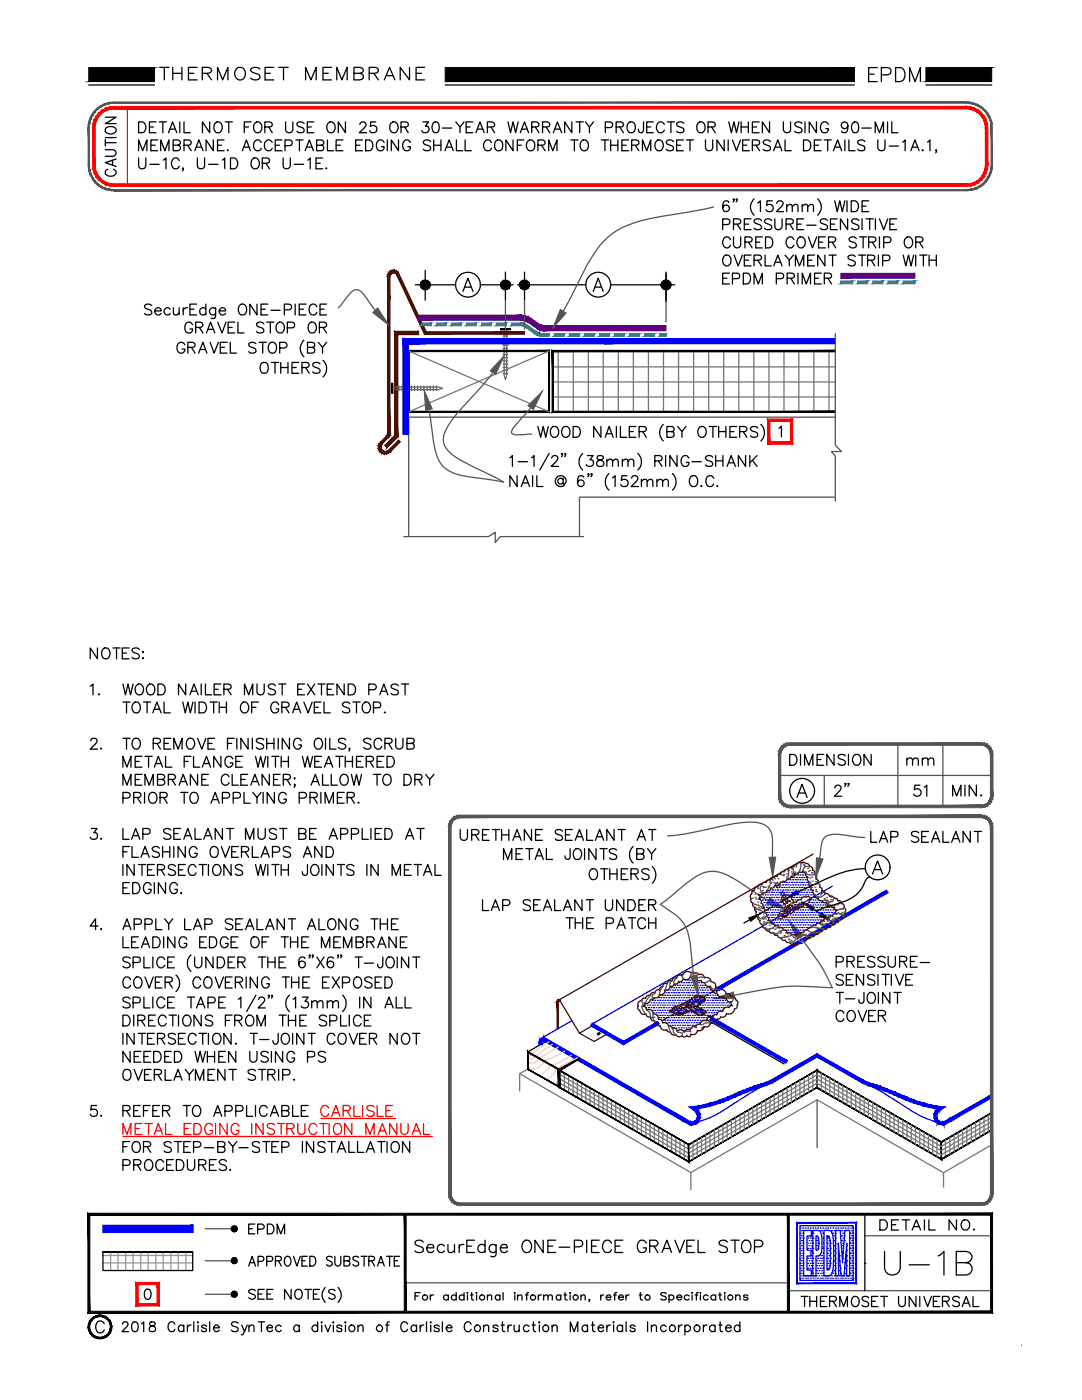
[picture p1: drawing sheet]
<svg xmlns="http://www.w3.org/2000/svg" width="216mm" height="279mm" viewBox="0 0 216 279" stroke-linecap="round" stroke-linejoin="round" font-family="sans-serif">
<defs><g id="words">
<text font-size="8.8" x="175.3" y="255.8">U-1B</text>
<text font-size="6.2" x="172.2" y="17.6">EPDM</text>
<g font-size="5.7">
<text x="30.7" y="17.3">THERMOSET MEMBRANE</text>
<text x="165.5" y="160.2">2&quot;</text>
</g>
<g font-size="5.3">
<text x="24" y="36.3" transform="rotate(-90 24 36.3)">CAUTION</text>
<text x="156.3" y="153.8">DIMENSION</text>
<text x="181" y="160.2">51</text>
<text x="188.7" y="160.2">MIN.</text>
<text x="172.5" y="169.3">LAP SEALANT</text>
<text x="158.7" y="262.1">THERMOSET UNIVERSAL</text>
</g>
<g font-size="4.9">
<text x="48.3" y="247.3">EPDM</text>
<text x="174.3" y="246.6">DETAIL NO.</text>
</g>
<text font-size="4.4" x="179.6" y="153.8">mm</text>
</g></defs>
<!-- layer: DETAIL -->
<g fill="none" stroke="#000" stroke-width=".25">
<path d="M82.9 56.8h8M84.9 54v5.9M95.8 56.8h6.6M100.9 54.3v5.6M103.3 56.8h13.6M104.7 54.3v5.6M121.8 56.8h12.8M132.9 54.3v5.9M172.6 173.4l-1.6 .1-2.4 .5a61.6 61.6 0 0 0-8.5 3.6l-4.7 2.6M173.6 175l-.7 .5-.9 1.7-.6 .8a8.3 8.3 0 0 1-4.6 2.5l-2.6 .8-1.3 .5M138.6 200l-.8 .5M139.9 199.2l-.8 .5"/>
<path d="M141.2 198.5l-.9 .5M142.7 197.6l-1 .6M154.1 180.9l-5.7 3.3M160.3 180.2l5.2 3.3M109.1 207.7l-3.8 2.2M111.4 213.4v3.5M115.2 211.2l-3.8 2.2M119.2 206.4v.1M119.2 206.5h.1M119.2 206.5h.2M119.3 206.3l-.1 .1M119.3 206.3h-.1"/>
<path d="M119.6 206.4l-.2 .1M119.7 206.2h.1M119.7 206.4h-.1M119.7 206.2l-.4 .1M119.7 206.2v.1M133.4 203l-1.1 .6M134.7 202.2l-.9 .5M136 201.5l-.9 .5M137.2 200.4l.9 .5M137.3 200.7l-.8 .5M138.5 201.2l.9 .5M139.8 201.9l.8 .5"/>
<path d="M141.1 202.7l.8 .4M141.2 203.6l15.2 8.7"/>
</g>
<!-- layer: 0 -->
<g fill="none" stroke="#000" stroke-width=".25">
<path d="M17.7 17h13.1M88.8 17h81.7M184.8 17h13.1M20.5 249.9h18v3.7h-18zM80.9 242.3v13.7M82.8 258.6h.7M83.8 258h-1v1.4M84.5 247.9a.92 .92 0 0 0-.9-.4 .92 .92 0 0 0-.8 .6l.2 .3 1 .4a.63 .63 0 0 1 .5 .8 1.12 1.12 0 0 1-1.7 0M85.1 249h1.4a.72 .72 0 0 0-.8-.7 .72 .72 0 0 0-.6 1 .76 .76 0 0 0 .6 .7 .76 .76 0 0 0 .8-.4M85.9 258.4v1M86.5 258.4a.52 .52 0 0 0-.6 .5M88.7 248.7a.78 .78 0 0 0-1.2-.1 .78 .78 0 0 0 0 1.1 .78 .78 0 0 0 1.2-.1"/>
<path d="M89.4 248.4l.1 1.5 .6 .1 .6-.5M89.5 258.6a.53 .53 0 0 0-.8-.1 .53 .53 0 0 0 0 .8 .53 .53 0 0 0 .8-.1M89.5 258.4v1M90.7 248.4v1.6M91 258.6a.53 .53 0 0 0-.8-.1 .53 .53 0 0 0 0 .8 .53 .53 0 0 0 .8-.1M91 258v1.4M91.6 248.4v1.6M92.6 248.4a.73 .73 0 0 0-1 .6M92.6 258.6a.53 .53 0 0 0-.8-.1 .53 .53 0 0 0 0 .8 .53 .53 0 0 0 .8-.1M92.6 258v1.4M93.1 248.7h1M93.2 258h.2z"/>
<path d="M93.3 258.4v1M93.9 258.4h.5M94.1 258l.1 1.4h.3M94.7 247.5h-1.6v2.5h1.6M95 258h.2zM95.1 258.4v1M96.8 248.7a.8 .8 0 0 0-1.2-.1 .8 .8 0 0 0 0 1.2 .8 .8 0 0 0 1.2-.2M96.8 247.5v2.5M97.3 258.7l.3-.3 .5 .1v.9M97.3 258.4v1M99 248.4v1.8a.64 .64 0 0 1-.4 .6 .64 .64 0 0 1-.7-.1M99 248.7a.78 .78 0 0 0-1.2-.1 .78 .78 0 0 0 0 1.1 .78 .78 0 0 0 1.2-.1"/>
<path d="M99.8 258.6a.51 .51 0 0 0-.8 0 .51 .51 0 0 0 0 .7 .51 .51 0 0 0 .8-.1M99.8 258.4v1M99.8 249h1.4a.72 .72 0 0 0-.8-.7 .72 .72 0 0 0-.6 1 .76 .76 0 0 0 .6 .7 .76 .76 0 0 0 .8-.4M100.4 258v1.4M102.6 258h.2zM102.7 258.4v1M103.3 258.7l.2-.2a.38 .38 0 0 1 .7 .2v.7M103.3 258.4v1M104.4 247.9a.9 .9 0 0 1 1-.4 .9 .9 0 0 1 .7 .9 1.1 1.1 0 0 1-.3 1.2 1.1 1.1 0 0 1-1.1 .3 1.46 1.46 0 0 1-.3-2zM104.8 258.4h.6M105.5 258h-.3l-.1 .2v1.2M107.4 258.4v1"/>
<path d="M108 258.4a.52 .52 0 0 0-.6 .5M108.4 247.5v2.5l-1.7-2.5v2.5M108.5 258.7l.2-.2a.38 .38 0 0 1 .7 .2v.7M108.5 258.4v1M109.3 248.7h1M109.4 258.7l.3-.3 .4 .1 .1 .9M110.9 247.5h-1.6v2.5h1.6M111.6 248.9h2.1M111.9 258.6a.51 .51 0 0 0-.8 0 .51 .51 0 0 0 0 .7 .51 .51 0 0 0 .8-.1M111.9 258.4v1M112.5 258.4h.6M112.7 258v1.2l.1 .2h.4"/>
<path d="M113.7 258h.1zM113.8 258.4v1M114.6 248.8h1.1a.67 .67 0 0 0 .6-.4 .67 .67 0 0 0-.3-.8l-1.4-.1v2.5M115.9 258.7l.4-.3 .4 .1 .1 .9M115.9 258.4v1M117.1 247.5v2.5M117.7 259.4h-.2h.2l-.2 .3M118 248.7h1M119.6 247.5h-1.6v2.5h1.6M119.9 258.4v1M120.5 258.4a.57 .57 0 0 0-.6 .5M121 258.9h.9a.47 .47 0 0 0-.5-.5 .47 .47 0 0 0-.4 .5v.1a.51 .51 0 0 0 .4 .4 .51 .51 0 0 0 .5-.2"/>
<path d="M122 248.1a.91 .91 0 0 0-1-.6 .91 .91 0 0 0-.8 .9 1.12 1.12 0 0 0 .3 1.2 1.12 1.12 0 0 0 1.2 .3l.3-.5M122.4 258.4h.6M122.7 248.7h1M123.1 258h-.4v.2v1.2M123.4 258.9h1a.51 .51 0 0 0-.7-.4 .51 .51 0 0 0-.3 .7 .51 .51 0 0 0 .8 .2l.2-.2M124.3 247.5h-1.6v2.5h1.6M124.9 258.4v1M125.5 258.4a.57 .57 0 0 0-.6 .5M127.6 258.4h.5M127.8 258v1.2l.1 .2h.3M129 248.1a.91 .91 0 0 0-1.1-.6 .91 .91 0 0 0-.7 .9 1.1 1.1 0 0 0 .2 1.2 1.1 1.1 0 0 0 1.2 .3l.4-.5v-.4h-.6M129.6 248.7l1.5-.1a.59 .59 0 0 0 0-1l-1.5-.1v2.5"/>
<path d="M130.5 248.7l.8 1.3M132.1 250l1-2.5 .9 2.5M132.5 249.2h1.2M132.9 258.2l-.3-.2h-.6l-.2 .2 .2 .3 .8 .3 .1 .4a.77 .77 0 0 1-1.1 0M133.5 258.6a.53 .53 0 0 1 .8-.1 .53 .53 0 0 1 0 .8 .53 .53 0 0 1-.8-.1M133.5 258.4v1.6M134.7 247.5l1 2.5 .9-2.5M135.1 258.9h.9a.51 .51 0 0 0-.6-.4 .51 .51 0 0 0-.3 .7 .51 .51 0 0 0 .8 .2l.1-.2M137 248.7h1M137.5 258.6a.53 .53 0 0 0-.8-.1 .53 .53 0 0 0 0 .8 .53 .53 0 0 0 .8-.1M138.1 258v.1zM138.1 258.4v1"/>
<path d="M138.6 247.5h-1.6v2.5h1.6M138.7 258.4h.5M139.3 247.5v2.5h1.4M139.3 258h-.3v.2v1.2M139.8 258v.1zM139.8 258.4v1M141.3 258.6a.51 .51 0 0 0-.8 0 .51 .51 0 0 0 0 .7 .51 .51 0 0 0 .8-.1M142.8 258.6a.53 .53 0 0 0-.8-.1 .53 .53 0 0 0 0 .8 .53 .53 0 0 0 .8-.1M142.8 258.4v1M143.4 258.4h.5M143.7 258v1.2v.2h.3M144.6 258v.1z"/>
<path d="M144.6 258.4v1M145.1 247.9a.92 .92 0 0 0-.9-.4 .92 .92 0 0 0-.7 .6 2.83 2.83 0 0 0 1.5 .9l.1 .6a1.12 1.12 0 0 1-1.6 0M145.9 247.5h1.6M146.7 247.5v2.5M146.8 258.7l.2-.2a.38 .38 0 0 1 .7 .2v.7M146.8 258.4v1M148.2 247.9l.4-.4a1.2 1.2 0 0 1 1.2 .6 1.2 1.2 0 0 1-.1 1.3 .9 .9 0 0 1-1 .6 .9 .9 0 0 1-.7-1v-.6zM149.2 258.6a.56 .56 0 0 0-.8 0l.2 .3 .6 .1v.2a.56 .56 0 0 1-.8 0M150.6 248.8h1a.66 .66 0 0 0 .6-.6 .66 .66 0 0 0-.6-.7h-1v2.5"/>
<circle cx="84.8" cy="258.9" r=".52"/>
<circle cx="96.2" cy="258.9" r=".52"/>
<circle cx="106.4" cy="258.9" r=".52"/>
<circle cx="114.9" cy="258.9" r=".52"/>
<circle cx="129.2" cy="258.9" r=".52"/>
<circle cx="145.7" cy="258.9" r=".52"/>
</g>
<!-- layer: NOTES -->
<g fill="none" stroke="#000" stroke-width=".25">
<path d="M27.7 24.3h.7a1.16 1.16 0 0 1 .7 1.1 1.16 1.16 0 0 1-.7 1.1h-.7zM27.7 30.1v-2.2l.8 2.2 .8-2.2v2.2M27.7 31.5v1.6a.73 .73 0 0 0 .7 .6 .73 .73 0 0 0 .7-.6v-1.6M29.8 25.3h.8M29.9 32.8h1.9M30.1 29h.9M31.1 24.3h-1.3v2.2h1.3M31.5 27.9h-1.4v2.2h1.4M31.8 24.3h1.4M32.1 30.1v-2.2l.8 2.2 .8-2.2v2.2M32.5 24.3v2.2M32.6 31.9l.5-.4v2.2"/>
<path d="M33.6 26.5l.8-2.2 .9 2.2M33.9 25.8h1M34.6 29h.9a.58 .58 0 0 0 .5-.7l-.5-.4h-.9v2.2h.9a.58 .58 0 0 0 .4-.9l-.4-.2M35.8 32.1a.8 .8 0 0 0-.9-.6 .8 .8 0 0 0-.7 .9 .96 .96 0 0 0 .2 1 .96 .96 0 0 0 1.1 .2l.3-.4M35.9 24.3v2.2M36.6 33.6h-.2h.2l-.2 .5M36.7 24.3v2.2h1.2M36.7 29h.9a.58 .58 0 0 0 .6-.7l-.6-.4h-.9v2.2M37.4 29l.8 1.1M38.9 30.1l.8-2.2 .8 2.2M39.2 29.4h1M39.4 31.5v1.6a.73 .73 0 0 0 .7 .6 .73 .73 0 0 0 .7-.6v-1.6"/>
<path d="M41.6 32.8h1.9M41.8 24.3v2.2l-1.4-2.2v2.2M42.6 27.9v2.2l-1.5-2.2v2.2M42.9 24.6a.91 .91 0 0 1 1.2-.1 .91 .91 0 0 1 .2 1.2 .83 .83 0 0 1-.8 .8 .83 .83 0 0 1-.8-.8zM43.4 29h.8M44.3 31.9l.5-.4v2.2M44.7 27.9h-1.3v2.2h1.3M44.9 24.3h1.5M45.4 29.9v.2l.2-.1M45.6 24.3v2.2M46 31.5h.7a1.16 1.16 0 0 1 .8 1.1 1.16 1.16 0 0 1-.8 1.1h-.7zM48.4 30.1l.8-2.2 .8 2.2"/>
<path d="M48.7 29.4h1M48.7 25.3h.9M50.1 24.3h-1.4v2.2M50.3 31.9l.2-.2a.98 .98 0 0 1 1.1 .3 .98 .98 0 0 1 0 1.2 .78 .78 0 0 1-.9 .5 .78 .78 0 0 1-.6-.8v-.5zM50.8 24.6a.91 .91 0 0 1 1.2-.1 .91 .91 0 0 1 .3 1.2 .83 .83 0 0 1-.9 .8 .83 .83 0 0 1-.8-.8zM52.1 28.4a.79 .79 0 0 0-.9-.5 .79 .79 0 0 0-.6 .9 .95 .95 0 0 0 .2 1 .95 .95 0 0 0 1 .2l.3-.4M52.3 32.6l1.3-.1 .2-.3-.1-.5-.4-.2h-1v2.2M52.8 25.3h1.3a.47 .47 0 0 0 0-.8l-1.3-.2v2.2M53.1 32.6l.7 1.1M53.6 25.3l.7 1.2M54.3 28.4a.81 .81 0 0 0-.9-.5 .81 .81 0 0 0-.6 .9 .95 .95 0 0 0 .2 1 .95 .95 0 0 0 1 .2l.3-.4M54.9 29h.9"/>
<path d="M56.3 27.9h-1.4v2.2h1.4M56.5 31.5v1.6a.73 .73 0 0 0 .7 .6 .73 .73 0 0 0 .7-.6v-1.6M56.9 29.1l1.2-.1 .2-.4-.1-.5-.4-.2h-.9v2.2M57 24.3v1.6a.73 .73 0 0 0 .7 .6 .73 .73 0 0 0 .7-.6v-1.6M58.7 32.8h1.9M59 27.9h1.5M59.7 27.9v2.2M60.7 24.6a.82 .82 0 0 0-1.5 .2l.3 .4 .8 .3a.52 .52 0 0 1 .4 .4 .52 .52 0 0 1-.2 .5 1.04 1.04 0 0 1-1.3-.2M60.9 30.1l.8-2.2 .8 2.2M61.2 29.4h1M61.3 25.3h.8M61.4 31.9l.5-.4v2.2"/>
<path d="M62.6 24.3h-1.3v2.2h1.3M63 32.6h.9M63.2 29h.9a.58 .58 0 0 0 .5-.7l-.5-.4h-.9v2.2h.9a.58 .58 0 0 0 .4-.9l-.4-.2M64.4 31.5h-1.4v2.2h1.4M65.1 33.5l-.1 .1h.2M65.3 27.9v2.2h1.3M65.4 24.6a.91 .91 0 0 1 1.2-.1 .91 .91 0 0 1 .3 1.2 .83 .83 0 0 1-.9 .8 .83 .83 0 0 1-.8-.8zM67.1 29h.8M68.4 27.9h-1.3v2.2h1.3M68.9 24.3v2.2l-1.4-2.2v2.2M71 29h.8M71.8 24.8a.66 .66 0 0 1 1.2-.3 .72 .72 0 0 1-.3 1l-1 1h1.5"/>
<path d="M72.3 27.9h-1.3v2.2h1.3M73 27.9h.7a1.16 1.16 0 0 1 .7 1.1 1.16 1.16 0 0 1-.7 1.1h-.7zM75 24.3h-1l-.1 1a.76 .76 0 0 1 1.1 0 .76 .76 0 0 1-.1 1.1 .76 .76 0 0 1-1.1-.3M76.6 28.4a.79 .79 0 0 0-.9-.5 .79 .79 0 0 0-.6 .9 .95 .95 0 0 0 .2 1 .95 .95 0 0 0 1 .2l.3-.2v-.5h-.5M77.3 27.9v2.2M78 24.6a.91 .91 0 0 1 1.2-.1 .91 .91 0 0 1 .2 1.2 .83 .83 0 0 1-.8 .8 .83 .83 0 0 1-.8-.8zM79.5 27.9v2.2l-1.4-2.2v2.2M80 25.3h1.3l.2-.3-.1-.5-.4-.2h-1v2.2M80.7 25.3l.8 1.2M81.9 28.4a.79 .79 0 0 0-.9-.5 .79 .79 0 0 0-.6 .9 .95 .95 0 0 0 .2 1 .95 .95 0 0 0 1 .2l.2-.2 .1-.5h-.5M84.4 24.3h1.1l-.6 .9a.68 .68 0 0 1 .7 .8 .68 .68 0 0 1-.9 .5l-.3-.1-.2-.3M85.9 28.3a.8 .8 0 0 0-.8-.4 .8 .8 0 0 0-.6 .5l.2 .4 .8 .3a.52 .52 0 0 1 .4 .4 .52 .52 0 0 1-.2 .5 1.04 1.04 0 0 1-1.2-.2"/>
<path d="M86.5 24.5a.66 .66 0 0 1 1.1 .3 1.95 1.95 0 0 1-.3 1.6 .71 .71 0 0 1-1-.3 1.54 1.54 0 0 1 .2-1.6zM86.5 29h1.5M86.5 27.9v2.2M88 27.9v2.2M88.3 25.6h1.8M88.8 30.1l.8-2.2 .8 2.2M89.1 29.4h1M90.9 24.3l.9 1 .8-1M91.1 27.9v2.2h1.2M91.8 25.3v1.2M92.8 27.9v2.2h1.2M93 25.3h.8"/>
<path d="M94.3 24.3h-1.3v2.2h1.3M95 26.5l.8-2.2 .8 2.2M95.3 25.8h1M97.3 25.3h1.2a.47 .47 0 0 0 0-.8l-1.2-.2v2.2M98 25.3l.7 1.2M98.1 28.4a.81 .81 0 0 0-1-.5 .81 .81 0 0 0-.6 .9 .96 .96 0 0 0 .2 1 .96 .96 0 0 0 1.1 .2l.3-.4M98.9 28.3l.4-.4a1.14 1.14 0 0 1 1.1 .8 1.14 1.14 0 0 1-.5 1.3 .81 .81 0 0 1-1.2-.7zM101.4 24.3l.5 2.2 .5-2.2 .5 2.2 .5-2.2M102.4 27.9v2.2l-1.5-2.2v2.2M103.2 29h.8M103.8 26.5l.9-2.2 .8 2.2M104.1 25.8h1.1"/>
<path d="M104.5 27.9h-1.3v2.2M105.3 28.3l.4-.4a1.14 1.14 0 0 1 1.1 .8 1.14 1.14 0 0 1-.5 1.3 1.04 1.04 0 0 1-1.2-.4 1.04 1.04 0 0 1 .2-1.3zM106.1 25.3h1.2a.47 .47 0 0 0 0-.8l-1.2-.2v2.2M106.8 25.3l.7 1.2M107.3 29h1a.58 .58 0 0 0 .5-.7l-.5-.4h-1v2.2M108 29l.8 1.1M108.3 25.3h1.2a.47 .47 0 0 0 0-.8l-1.2-.2v2.2M109 25.3l.7 1.2M109.5 30.1v-2.2l.8 2.2 .8-2.2v2.2M110.4 26.5l.8-2.2 .9 2.2M110.7 25.8h1M113.9 27.9h1.4"/>
<path d="M114.1 24.3v2.2l-1.4-2.2v2.2M114.6 27.9v2.2M114.9 24.3h1.5M115.7 24.3v2.2M116 28.3l.4-.4a1.12 1.12 0 0 1 1.1 .8 1.12 1.12 0 0 1-.5 1.3 1.03 1.03 0 0 1-1.2-.5 1.03 1.03 0 0 1 .2-1.2zM116.8 24.3l.8 1 .8-1M117.6 25.3v1.2M120 27.9h1.4M120.7 27.9v2.2M120.8 25.5l1.3-.2 .1-.3-.1-.5-.4-.2h-.9v2.2M121.8 29h1.5M121.8 27.9v2.2"/>
<path d="M123 25.3h1.2l.2-.3-.1-.5-.4-.2h-.9v2.2M123.3 27.9v2.2M123.7 25.3l.7 1.2M124.1 29h.8M125.3 24.6a.8 .8 0 0 1 .9-.2 .8 .8 0 0 1 .6 .8 .93 .93 0 0 1-.2 1 .93 .93 0 0 1-1.1 .2 1.34 1.34 0 0 1-.2-1.8zM125.4 27.9h-1.3v2.2h1.3M126 29l1.3-.1 .2-.3-.1-.5-.4-.2h-1v2.2M126.8 29l.7 1.1M128.2 30.1v-2.2l.8 2.2 .9-2.2v2.2M128.4 24.3l-.1 2a.51 .51 0 0 1-.8 0l-.1-.5M129 25.3h.9M130.4 24.3h-1.4v2.2h1.4"/>
<path d="M130.9 28.3l.2-.2a.98 .98 0 0 1 1.2 .3 .98 .98 0 0 1-.1 1.2 .78 .78 0 0 1-.9 .5 .78 .78 0 0 1-.6-.8v-.5zM132.6 24.8a.81 .81 0 0 0-1-.5 .81 .81 0 0 0-.6 .9 .95 .95 0 0 0 .2 1 .95 .95 0 0 0 1 .2l.4-.4M133.2 24.3h1.4M133.9 24.3v2.2M134.4 28.3a.8 .8 0 0 0-.8-.4 .8 .8 0 0 0-.7 .5l.3 .4 .8 .3a.52 .52 0 0 1 .4 .4 .52 .52 0 0 1-.2 .5 1.04 1.04 0 0 1-1.3-.2M135 29h.8M136.4 27.9h-1.4v2.2h1.4M136.5 24.6a.82 .82 0 0 0-1.5 .2l.2 .4 .8 .3a.52 .52 0 0 1 .5 .4 .52 .52 0 0 1-.3 .5 1.04 1.04 0 0 1-1.2-.2M137 27.9h1.4M137.7 27.9v2.2M139.2 24.6a.91 .91 0 0 1 1.2-.1 .91 .91 0 0 1 .3 1.2 .83 .83 0 0 1-.8 .8 .83 .83 0 0 1-.9-.8zM140.8 27.9v1.6a.73 .73 0 0 0 .7 .6 .73 .73 0 0 0 .7-.6v-1.6"/>
<path d="M141.3 25.3h1.2a.47 .47 0 0 0 0-.8l-1.2-.2v2.2M142 25.3l.7 1.2M144.5 27.9v2.2l-1.4-2.2v2.2M145.3 27.9v2.2M145.4 24.3l.5 2.2 .5-2.2 .6 2.2 .5-2.2M146.1 27.9l.9 2.2 .8-2.2M146.5 39.8h-.2h.2l-.2 .5M147.1 39.8h-.2h.2l-.2 .5M147.9 25.3h1.4M147.9 24.3v2.2M148.2 29h.8M149.3 24.3v2.2"/>
<path d="M149.5 27.9h-1.3v2.2h1.3M150.1 29l1.3-.1 .2-.3-.1-.5-.4-.2h-1v2.2M150.1 25.3h.9M150.5 39.7a2.19 2.19 0 0 0 0 3.3M150.8 29l.8 1.1M151.5 24.3h-1.4v2.2h1.4M153.6 24.3v2.2l-1.5-2.2v2.2M153.7 28.3a.81 .81 0 0 0-.7-.4 .81 .81 0 0 0-.7 .5l.2 .4 .8 .3a.55 .55 0 0 1 .3 .9 1.12 1.12 0 0 1-1.3-.2M154.4 30.1l.8-2.2 .8 2.2M154.7 29.4h1M156.3 24.3v1.6a.73 .73 0 0 0 .7 .6 .73 .73 0 0 0 .7-.6v-1.6M156.6 27.9v2.2h1.3"/>
<path d="M160 24.6a.82 .82 0 0 0-1.4 .2l.2 .4 .8 .3a.55 .55 0 0 1 .2 .9 1.04 1.04 0 0 1-1.2-.2M160.3 27.9h.8a1.16 1.16 0 0 1 .7 1.1 1.16 1.16 0 0 1-.7 1.1h-.8zM160.6 24.3v2.2M162.5 29h.8M162.9 24.3v2.2l-1.4-2.2v2.2M163.2 39.7a2.19 2.19 0 0 1 0 3.3M163.8 27.9h-1.3v2.2h1.3M164.4 27.9h1.5M165.2 27.9v2.2M165.3 24.8a.81 .81 0 0 0-.9-.5 .81 .81 0 0 0-.7 .9 .96 .96 0 0 0 .2 1 .96 .96 0 0 0 1.1 .2l.3-.4v-.3h-.5M166.3 30.1l.8-2.2 .9 2.2M166.6 29.4h1.1"/>
<path d="M168.6 27.9v2.2M169.2 25a.66 .66 0 0 1-1 .6 .66 .66 0 0 1-.2-1.1 .66 .66 0 0 1 1.1 .1 2.16 2.16 0 0 1-.2 1.8 .68 .68 0 0 1-.9-.2M169.4 27.9v2.2h1.2M170.2 24.5a.66 .66 0 0 1 1.1 .3 1.95 1.95 0 0 1-.3 1.6 .71 .71 0 0 1-1-.3 1.54 1.54 0 0 1 .2-1.6zM172 25.6h1.8M172.6 28.3a.81 .81 0 0 0-.8-.4 .81 .81 0 0 0-.7 .5l.2 .4 .9 .3a.55 .55 0 0 1 .2 .9 1.12 1.12 0 0 1-1.3-.2M174.6 26.5v-2.2l.9 2.2 .8-2.2v2.2M175.1 27.9v1.6a.73 .73 0 0 0 .8 .6 .73 .73 0 0 0 .7-.6v-1.6M177.1 24.3v2.2M177.4 29.2h1.9M177.9 24.3v2.2h1.3M180.1 28.3l.5-.4v2.2"/>
<path d="M181.8 30.1l.8-2.2 .8 2.2M182 29.4h1.1M184.1 29.9l-.1 .1h.2M185.1 28.3l.5-.4v2.2M186.9 30h-.2l.1-.1 .1 .1-.2 .5M92.4 58.2l1-2.7 1 2.7M92.7 57.3h1.3M118.4 58.2l1-2.7 1 2.7M118.8 57.3h1.2M144.2 44.8h.9a.57 .57 0 0 0 .6-.6 .57 .57 0 0 0-.6-.5h-.9v2.1M144.2 55.5h.8M144.6 51a1.08 1.08 0 0 1 1.3 .7 1.08 1.08 0 0 1-.7 1.4 1.14 1.14 0 0 1-1-.9 1.14 1.14 0 0 1 .4-1.2z"/>
<path d="M145.4 40.4l-.1-.2a.66 .66 0 0 0-1 .3 1.56 1.56 0 0 0 .2 1.6 .68 .68 0 0 0 1-.2 .68 .68 0 0 0-.4-1 .68 .68 0 0 0-.9 .6M145.6 54.5h-1.4v2.2h1.4M145.8 47.8a.8 .8 0 0 0-.9-.5 .8 .8 0 0 0-.7 .8 .95 .95 0 0 0 .2 1 .95 .95 0 0 0 1 .2l.4-.4M146.1 55.6l1.3-.1 .2-.3-.2-.6-1.3-.1v2.2M146.4 44.7l1.2-.1a.47 .47 0 0 0 0-.8l-1.2-.1v2.1M146.4 47.3v1.5a.72 .72 0 0 0 .7 .7 .72 .72 0 0 0 .7-.7v-1.5M146.5 50.9l.8 2.2 .8-2.2M147.1 44.7l.7 1.1M148.3 54.5h.7a1.15 1.15 0 0 1 .8 1.1 1.15 1.15 0 0 1-.8 1.1h-.7zM148.5 44.7h.9M148.5 51.9h.9M148.6 48.3h1a.58 .58 0 0 0 .5-.6l-.5-.4h-1v2.2"/>
<path d="M149.4 48.3l.7 1.2M149.9 43.7h-1.4v2.1h1.4M149.9 50.9h-1.4v2.2h1.4M150.5 51.9l1.2-.1a.47 .47 0 0 0 0-.8l-1.2-.1v2.2M150.5 56.7v-2.2l.8 2.2 .8-2.2v2.2M150.8 48.3h.8M151.2 40.5l.5-.4v2.1M151.2 51.9l.7 1.2M151.9 44a.83 .83 0 0 0-.8-.4 .83 .83 0 0 0-.6 .6l.2 .3 .8 .3a.55 .55 0 0 1 .2 .9 1.12 1.12 0 0 1-1.2-.2M152.1 47.3h-1.3v2.2h1.3M152.7 50.9v2.2h1.2M152.8 47.3h.7a1.18 1.18 0 0 1 .7 1.1 1.18 1.18 0 0 1-.7 1.1h-.7z"/>
<path d="M154 44a.79 .79 0 0 0-.8-.4 .79 .79 0 0 0-.7 .6l.5 .4a1.14 1.14 0 0 1 1 .6v.3a.97 .97 0 0 1-1.5 0M154.1 40.1h-1.1v.9a.76 .76 0 0 1 1.1 0 .76 .76 0 0 1-.2 1.2 .76 .76 0 0 1-1.1-.3M154.4 53.1l.8-2.2 .9 2.2M154.6 43.7v1.5a.73 .73 0 0 0 .7 .6 .73 .73 0 0 0 .8-.6v-1.5M154.7 52.4h1M154.9 55.6l1.2-.1a.58 .58 0 0 0 0-.9l-1.2-.1v2.2M155 40.6l.4-.5 .7 .1a.46 .46 0 0 1 0 .7l-1.2 1.3h1.5M156.6 50.9l.9 1 .8-1M156.9 44.7l1.2-.1a.47 .47 0 0 0 0-.8l-1.2-.1v2.1M157 41.2l.5-.4 .5 .1 .1 1.3M157 40.8v1.4M157.1 55.5h.9l.4-.2a.5 .5 0 0 0-.1-.7l-1.2-.1v2.2"/>
<path d="M157.5 51.9v1.2M157.6 44.7l.7 1.1M157.8 55.5l.7 1.2M158.1 41.2l.5-.4 .5 .1 .1 1.3M158.4 47.8a.8 .8 0 0 0-.9-.5 .8 .8 0 0 0-.6 .8 .95 .95 0 0 0 .2 1 .95 .95 0 0 0 1 .2l.3-.4M158.7 53.1v-2.2l.8 2.2 .9-2.2v2.2M159 44.7h.9M159.2 47.6l.5-.3a1.13 1.13 0 0 1 1 .8 1.13 1.13 0 0 1-.5 1.2 .98 .98 0 0 1-1.1-.3 .98 .98 0 0 1 0-1.2zM159.2 54.5v2.2M160.1 41.2l.5-.4 .5 .1 .1 1.3M160.1 56.7v-2.2l.8 2.2 .8-2.2v2.2M160.1 40.8v1.4"/>
<path d="M160.4 43.7h-1.4v2.1h1.4M161 44.9h1.8M161.2 41.2l.5-.4 .5 .1 .1 1.3M161.2 51.9h.8M161.3 47.3l.8 2.2 .9-2.2M162.5 50.9h-1.3v2.2h1.3M162.5 55.5h.8M163.3 48.3h.9M163.9 54.5h-1.4v2.2h1.4M164.5 55.5h.9l.4-.2a.5 .5 0 0 0-.1-.7l-1.2-.1v2.2M164.6 50.9v2.2l-1.4-2.2v2.2M164.7 47.3h-1.4v2.2h1.4"/>
<path d="M165.1 44a.79 .79 0 0 0-.8-.4 .79 .79 0 0 0-.6 .6l.2 .3 .8 .3a.55 .55 0 0 1 .2 .9 1.04 1.04 0 0 1-1.2-.2M165.2 55.5l.7 1.2M165.3 48.3h1a.58 .58 0 0 0 .5-.6l-.5-.4h-1v2.2M165.4 50.9h1.4M165.7 44.7h.9M166 48.3l.8 1.2M166.1 50.9v2.2M166.6 40.1l.5 2.1 .5-2.1 .5 2.1 .5-2.1M167.1 43.7h-1.4v2.1h1.4M169 40.1v2.1M169.1 43.7v2.1l-1.4-2.1v2.1M169.9 40.1h.7a1.16 1.16 0 0 1 .7 1.1 1.16 1.16 0 0 1-.7 1h-.7z"/>
<path d="M170.7 51.2a.82 .82 0 0 0-1.5 .2l.1 .2 .3 .2a1.14 1.14 0 0 1 1.1 .6v.3a.89 .89 0 0 1-1.5 0M170.9 47.6a.79 .79 0 0 0-.8-.4 .79 .79 0 0 0-.7 .6l.1 .2 .4 .2a1.14 1.14 0 0 1 1 .6v.3a.89 .89 0 0 1-1.5 0M171.3 50.9h1.4M171.4 44a.79 .79 0 0 0-.8-.4 .79 .79 0 0 0-.7 .6l.5 .4a1.14 1.14 0 0 1 1 .6v.3a.97 .97 0 0 1-1.5 0M171.5 47.3h1.4M172 41.1h.8M172 43.7v2.1M172 50.9v2.2M172.2 47.3v2.2M172.8 43.7h1.5M173.1 51.9l1.3-.1 .2-.3-.1-.4-.5-.2h-.9v2.2M173.3 40.1h-1.3v2.1h1.3"/>
<path d="M173.3 48.3l1.3-.1a.47 .47 0 0 0 0-.8l-1.3-.1v2.2M173.5 43.7v2.1M173.8 51.9l.8 1.2M174 48.3l.8 1.2M174.7 43.7v2.1M175.3 50.9v2.2M175.5 43.7l.8 2.1 .8-2.1M175.5 47.3v2.2M176.1 52l1.2-.1a.58 .58 0 0 0 0-.9l-1.2-.1v2.2M176.3 48.4h1a.58 .58 0 0 0 .3-.9l-.3-.2h-1v2.2M177.6 44.7h.8M178.9 43.7h-1.3v2.1h1.3"/>
<path d="M180.2 50.9l.5 2.2 .6-2.2 .5 2.2 .5-2.2M180.7 47.6a.79 .79 0 0 1 .9-.3 .79 .79 0 0 1 .5 .8 .95 .95 0 0 1-.2 1 .95 .95 0 0 1-1 .2 1.3 1.3 0 0 1-.2-1.7zM182.7 48.3l1.3-.1a.47 .47 0 0 0 0-.8l-1.3-.1v2.2M182.7 50.9v2.2M183.4 48.3l.8 1.2M183.5 50.9h1.5M184.2 50.9v2.2M185.4 51.9h1.4M185.4 50.9v2.2M186.8 50.9v2.2M30.3 61a.82 .82 0 0 0-1.5 .2l.3 .3 .8 .3a.55 .55 0 0 1 .2 1 1.04 1.04 0 0 1-1.3-.2M30.9 62h1.2a.64 .64 0 0 0-.6-.6 .64 .64 0 0 0-.6 .6 .7 .7 0 0 0 .4 .8 .7 .7 0 0 0 .8-.2"/>
<path d="M34 61.7a.69 .69 0 0 0-1-.1 .69 .69 0 0 0 0 1 .69 .69 0 0 0 1 0M34.6 61.4l.1 1.4 .5 .1 .5-.5M35.7 61.4v1.5M36.5 61.4v1.5M36.9 68.8a.81 .81 0 0 0-.9-.5 .81 .81 0 0 0-.7 .9 .95 .95 0 0 0 .2 1 .95 .95 0 0 0 1 .2l.4-.4v-.3h-.6M37.4 61.4a.79 .79 0 0 0-.9 .6M37.5 69.3l1.2-.1a.47 .47 0 0 0 0-.8l-1.2-.1v2.2M37.9 61.7h.8M38.2 69.3l.7 1.2M38.4 64.8a.79 .79 0 0 0-.9-.5 .79 .79 0 0 0-.6 .8 .93 .93 0 0 0 .2 1.1 .93 .93 0 0 0 1 .2l.2-.2 .1-.6h-.5M39 65.3l1.3-.1a.47 .47 0 0 0 0-.8l-1.3-.1v2.1M39.2 60.7h-1.3v2.2h1.3"/>
<path d="M39.6 70.5l.9-2.2 .8 2.2M39.8 65.3l.7 1.1M39.9 69.8h1.1M41.1 61.7a.69 .69 0 0 0-1-.1 .69 .69 0 0 0 0 1 .69 .69 0 0 0 1 0M41.1 60.7v2.2M41.2 66.4l.8-2.1 .9 2.1M41.5 65.7h1M41.9 68.3l.8 2.2 .9-2.2M43 61.4l-.1 2a.58 .58 0 0 1-.8 .1M43 61.7a.69 .69 0 0 0-1-.1 .69 .69 0 0 0 0 1 .69 .69 0 0 0 1 0M43.4 64.3l.9 2.1 .8-2.1M43.7 62h1.3a.64 .64 0 0 0-.6-.6 .64 .64 0 0 0-.7 .6 .7 .7 0 0 0 .5 .8 .7 .7 0 0 0 .8-.2"/>
<path d="M44 69.3h.8M45.3 68.3h-1.3v2.2h1.3M45.5 65.3h.8M45.9 68.3v2.2h1.3M46.8 64.3h-1.3v2.1h1.3M47.5 64.3v2.1h1.2M47.8 61a.8 .8 0 0 1 .9-.3 .8 .8 0 0 1 .5 .8 .95 .95 0 0 1-.2 1.1 .95 .95 0 0 1-1 .2 1.34 1.34 0 0 1-.2-1.8zM51.1 68.6a.82 .82 0 0 0-1.5 .2l.2 .4 .8 .3a.52 .52 0 0 1 .5 .3 .52 .52 0 0 1-.2 .6 1.04 1.04 0 0 1-1.3-.2M51.3 60.7v2.2l-1.5-2.2v2.2M51.7 68.3h1.4M52.1 61.7h.8M52.3 72.4a.81 .81 0 0 1 1.2 .7 .96 .96 0 0 1-1 1.4 1.3 1.3 0 0 1-.2-2.1z"/>
<path d="M52.4 68.3v2.2M52.6 64.6a.8 .8 0 0 0-.7-.3 .8 .8 0 0 0-.7 .5l.2 .3 .8 .3a.55 .55 0 0 1 .2 1 1.04 1.04 0 0 1-1.2-.2M53.2 64.3h1.5M53.4 60.7h-1.3v2.2h1.3M53.7 68.6a.8 .8 0 0 1 1-.3 .8 .8 0 0 1 .5 .9 .95 .95 0 0 1-.2 1 .95 .95 0 0 1-1.1 .2 1.34 1.34 0 0 1-.2-1.8zM53.9 64.3v2.1M54.1 61.9h1.8M54.2 72.3h1.4M54.9 72.3v2.2M55.3 64.6a.79 .79 0 0 1 .9-.3 .79 .79 0 0 1 .5 .8 .95 .95 0 0 1-.2 1.1 .95 .95 0 0 1-1 .2 1.3 1.3 0 0 1-.2-1.8zM55.8 69.5l1.2-.2a.56 .56 0 0 0 .2-.6 .56 .56 0 0 0-.5-.4h-.9v2.2M56 72.3v2.2"/>
<path d="M56 73.3h1.5M56.7 61.8h1a.57 .57 0 0 0 .5-.5 .57 .57 0 0 0-.5-.6h-1v2.2M57.3 65.4l1.3-.1 .2-.3-.1-.5-.4-.2h-1v2.1M57.5 72.3v2.2M58.3 73.3h.8M58.9 60.7v2.2M59.6 72.3h-1.3v2.2h1.3M59.7 61.7h.9M60.3 73.3h.8a.57 .57 0 0 0 .6-.5l-.2-.4-1.2-.1v2.2M60.6 67.9a2.23 2.23 0 0 0 0 3.3M61 73.3l.7 1.2M61.1 60.7h-1.4v2.2h1.4"/>
<path d="M61.4 69.3l1.2-.1a.47 .47 0 0 0 0-.8l-1.2-.1v2.2h.9a.57 .57 0 0 0 .5-.6 .57 .57 0 0 0-.5-.6M61.9 64.4a1.04 1.04 0 0 1 1.2 .5 1.04 1.04 0 0 1-.2 1.3 .8 .8 0 0 1-.9 .2 .8 .8 0 0 1-.5-.8 1.21 1.21 0 0 1 .4-1.2zM63.2 61.2a.79 .79 0 0 0-.9-.5 .79 .79 0 0 0-.6 .8 .93 .93 0 0 0 .2 1.1 .93 .93 0 0 0 1 .2l.3-.5M63.5 68.3l.9 1 .8-1M63.7 65.3l1.3-.1a.47 .47 0 0 0 0-.8l-1.3-.1v2.1M63.9 72.6a.82 .82 0 0 0-1.5 .2l.2 .3 .8 .4a.55 .55 0 0 1 .2 .9 1.04 1.04 0 0 1-1.2-.2M63.9 61.7h.8M64.4 69.3v1.2M64.4 71.9a2.23 2.23 0 0 1 0 3.3M64.4 65.3l.8 1.1M65.2 60.7h-1.3v2.2h1.3M101.7 91.3l.5-.4v2.2"/>
<path d="M103.2 94.9v2.2l-1.5-2.2v2.2M103.4 92.1h1.9M104 97.1l.8-2.2 .9 2.2M104.3 96.4h1M106.1 91.3l.5-.4v2.2M106.3 94.9v2.2M107.1 94.9v2.2h1.2M107.3 85.1l.6 2.2 .5-2.2 .5 2.2 .5-2.2M109.6 90.5l-1.9 3.3M110 85.4a.8 .8 0 0 1 .9-.3 .8 .8 0 0 1 .6 .8 .91 .91 0 0 1-.3 1.2 .91 .91 0 0 1-1.2-.1 1.45 1.45 0 0 1 0-1.6zM110.1 91.4l.4-.5 .6 .1a.5 .5 0 0 1 .1 .8l-1.2 1.3h1.4M112.2 90.6h-.2l.2-.1v.1l-.2 .5"/>
<path d="M112.3 85.4a.8 .8 0 0 1 .9-.3 .8 .8 0 0 1 .5 .8 .91 .91 0 0 1-.3 1.2 .91 .91 0 0 1-1.1-.1 1.45 1.45 0 0 1 0-1.6zM112.4 95.8a.57 .57 0 0 0-.9-.2 .57 .57 0 0 0 0 .9 .57 .57 0 0 0 .9-.2M112.4 95.4l.1 1.2a.77 .77 0 0 0 .5-.7 .77 .77 0 0 0-.5-.7 1.09 1.09 0 0 0-1.5 .1 1.09 1.09 0 0 0 .2 1.5 1.09 1.09 0 0 0 1.5 0M112.9 90.6h-.2v-.1l.2 .1-.2 .5M114.4 85.1h.7a1.15 1.15 0 0 1 .7 1.1 1.15 1.15 0 0 1-.7 1.1h-.7zM116.3 90.5a2.24 2.24 0 0 0 0 3.3M116.5 95.2a.68 .68 0 0 0-1-.2 1.79 1.79 0 0 0 0 2 .66 .66 0 0 0 1-.3 .66 .66 0 0 0-.4-.9 .66 .66 0 0 0-.9 .6M117.2 90.9h1.1l-.6 .9a.68 .68 0 0 1 .7 .8 .68 .68 0 0 1-.9 .5l-.3-.1-.2-.3M117.5 94.6h-.2l.1-.1 .1 .1-.2 .6M118.1 94.6l-.1 .1v-.2a.39 .39 0 0 1-.1 .7M119.3 91a.43 .43 0 0 0 .1 .8 .78 .78 0 0 1 .9 .3 .78 .78 0 0 1 0 .9 .92 .92 0 0 1-1.2-.3 .8 .8 0 0 1 1-.9 .47 .47 0 0 0 .2-.8l-.3-.1zM119.9 85.1v2.2l-1.4-2.2v2.2"/>
<path d="M120.7 87.3l.9-2.2 .8 2.2M121 86.6h1.1M121.1 92.1l.5-.5 .5 .2 .1 1.3M121.1 91.6v1.5M121.5 94.5a2.23 2.23 0 0 0 0 3.3M122.2 92.1l.5-.5 .5 .2 .2 1.3M122.2 95.4l.5-.5v2.2M123 85.1v2.2M123.8 85.1v2.2h1.3M124.2 92.1l.5-.5 .5 .2 .1 1.3M124.2 91.6v1.5M125.1 94.9h-1l-.1 1a.77 .77 0 0 1 1.1-.1 .77 .77 0 0 1-.1 1.2 .77 .77 0 0 1-1.1-.3"/>
<path d="M125.3 92.1l.5-.5 .5 .2 .2 1.3M125.6 86.1h.8M126 95.4l.1-.2a.66 .66 0 0 1 1.2 .2l-.3 .7-1 1h1.4M126.9 85.1h-1.3v2.2h1.3M127.3 90.5a2.24 2.24 0 0 1 0 3.3M127.5 86.1h1l.4-.2a.5 .5 0 0 0-.2-.7l-1.2-.1v2.2M128 96.1l.5-.4 .5 .1 .1 1.3M128 95.7v1.4M128.2 86.1l.8 1.2M129.1 96.1l.5-.4 .5 .1 .2 1.3M130.7 92l1.2-.2 .2-.2-.1-.5-.4-.2h-.9v2.2M131.1 96.1l.5-.4 .5 .1 .1 1.3"/>
<path d="M131.1 95.7v1.4M131.4 92l.7 1.1M132.2 96.1l.5-.4 .5 .1 .2 1.3M132.3 84.7a2.23 2.23 0 0 0 0 3.3M132.8 90.9v2.2M133.1 86.1l1.2-.1 .2-.3-.1-.4-.4-.2h-.9v2.2h.9l.4-.2v-.8l-.4-.2M134.2 94.5a2.23 2.23 0 0 1 0 3.3M135.1 90.9v2.2l-1.4-2.2v2.2M135.2 85.1l.9 1 .8-1M136.1 86.1v1.2M137.5 91.4a.81 .81 0 0 0-1-.5 .81 .81 0 0 0-.6 .9 .96 .96 0 0 0 .2 1 .96 .96 0 0 0 1.1 .2l.3-.4v-.3h-.5M137.8 95.2a.8 .8 0 0 1 .9-.2 .8 .8 0 0 1 .5 .8 .95 .95 0 0 1-.2 1 .95 .95 0 0 1-1 .2 1.34 1.34 0 0 1-.2-1.8z"/>
<path d="M138.1 92.1h1.8M139.5 85.4a.8 .8 0 0 1 .9-.3 .8 .8 0 0 1 .5 .8 .91 .91 0 0 1-.3 1.2 .91 .91 0 0 1-1.1-.1 1.45 1.45 0 0 1 0-1.6zM139.9 96.9l-.1 .1h.3M141.5 85.1h1.5M142.2 91.3a.8 .8 0 0 0-.8-.4 .8 .8 0 0 0-.6 .5l.2 .4 .8 .3a.55 .55 0 0 1 .2 .9 1.04 1.04 0 0 1-1.2-.2M142.3 85.1v2.2M142.4 95.4a.81 .81 0 0 0-.9-.5 .81 .81 0 0 0-.6 .9 .95 .95 0 0 0 .2 1 .95 .95 0 0 0 1 .2l.3-.4M142.8 90.9v2.2M142.8 92h1.4M143.1 96.9l-.1 .1h.2M143.4 86.1h1.4M143.4 85.1v2.2"/>
<path d="M144.2 90.9v2.2M144.8 85.1v2.2M145.1 93.1l.8-2.2 .8 2.2M145.4 92.4h1M145.6 86.1h.8M147 85.1h-1.4v2.2h1.4M147.6 86.1h.9l.4-.2a.5 .5 0 0 0-.1-.7l-1.2-.1v2.2M148.3 86.1l.7 1.2M148.8 90.9v2.2l-1.5-2.2v2.2M149.6 90.9v2.2M150.1 91.8l1 1.3M151.1 90.9l-1.5 1.5"/>
<path d="M151.2 85.4a.82 .82 0 0 0-1.5 .2l.5 .4 .6 .2a.6 .6 0 0 1 .4 .8 .97 .97 0 0 1-1.5 0M151.8 84.7a2.23 2.23 0 0 1 0 3.3M155.4 85.5l.5-.5v2.2M18 136.9l.6-.4v2.2M19.4 129.3v2.2l-1.4-2.2v2.2M19.8 138.5l-.1 .1h.2M20.7 129.4a.99 .99 0 0 1 1.2 .4 .99 .99 0 0 1-.1 1.2 .78 .78 0 0 1-.9 .5 .78 .78 0 0 1-.6-.8 1.23 1.23 0 0 1 .4-1.3zM22.5 129.3h1.5M23.3 129.3v2.2M24.4 130.3h.8M24.5 136.5l.5 2.2 .5-2.2 .5 2.2 .6-2.2M25.8 129.3h-1.4v2.2h1.4"/>
<path d="M27.2 136.8a.79 .79 0 0 1 .9-.3 .79 .79 0 0 1 .5 .9 .95 .95 0 0 1-.2 1 .95 .95 0 0 1-1 .2 1.3 1.3 0 0 1-.2-1.8zM27.8 129.6a.83 .83 0 0 0-1.5 .2l.5 .4 .6 .3a.55 .55 0 0 1 .2 .9 1.12 1.12 0 0 1-1.3-.2M28.4 130.1h.2l-.1 .1zM28.5 131.3l.1 .1-.1 .1zM29.4 136.8l.5-.3a1.14 1.14 0 0 1 1 .8 1.14 1.14 0 0 1-.4 1.3 1.04 1.04 0 0 1-1.2-.4 1.04 1.04 0 0 1 .1-1.4zM31.5 136.5h.7a1.16 1.16 0 0 1 .8 1.1 1.16 1.16 0 0 1-.8 1.1h-.7zM37.1 136.5v2.2l-1.5-2.2v2.2M37.9 138.7l.8-2.2 .9 2.2M38.2 138h1M40.1 136.5v2.2M41 136.5v2.2h1.2M42.7 137.6h.8"/>
<path d="M44.1 136.5h-1.4v2.2h1.4M44.7 137.6l1.2-.2a.47 .47 0 0 0 0-.8l-1.2-.1v2.2M45.4 137.6l.7 1.1M48.8 138.7v-2.2l.8 2.2 .8-2.2v2.2M51.3 136.5v1.6a.73 .73 0 0 0 .7 .6 .73 .73 0 0 0 .7-.6v-1.6M55 136.8a.8 .8 0 0 0-.8-.3 .8 .8 0 0 0-.7 .5l.2 .4 .9 .3a.52 .52 0 0 1 .4 .4 .52 .52 0 0 1-.2 .5 1.04 1.04 0 0 1-1.3-.2M55.6 136.5h1.4M56.3 136.5v2.2M59.4 137.6h.8M60.8 136.5h-1.4v2.2h1.4M61.4 136.5l1.4 2.2M62.8 136.5l-1.4 2.2"/>
<path d="M63.4 136.5h1.5M64.1 136.5v2.2M65.3 137.6h.8M66.6 136.5h-1.3v2.2h1.3M68.7 136.5v2.2l-1.5-2.2v2.2M69.5 136.5h.7a1.16 1.16 0 0 1 .7 1.1 1.16 1.16 0 0 1-.7 1.1h-.7zM73.6 137.7h.9a.57 .57 0 0 0 .5-.4 .57 .57 0 0 0-.1-.6l-.4-.2h-.9v2.2M75.8 138.7l.8-2.2 .8 2.2M76.1 138h1M79.5 136.8a.8 .8 0 0 0-.8-.3 .8 .8 0 0 0-.7 .5l.2 .4 .9 .3a.52 .52 0 0 1 .4 .3 .52 .52 0 0 1-.2 .6 1.04 1.04 0 0 1-1.3-.2M80.1 136.5h1.4M80.8 136.5v2.2"/>
<path d="M18.1 147.9a.44 .44 0 0 1 .5-.6h.3a.49 .49 0 0 1 .5 .3 .49 .49 0 0 1-.1 .6l-1.3 1.3h1.4M20.2 149.3v.2l.1-.1M24.5 153.1v-2.2l.8 2.2 .8-2.2v2.2M24.5 156.7v-2.2l.8 2.2 .8-2.2v2.2M24.5 159.3l1.3-.1a.58 .58 0 0 0 0-1l-1.3-.1v2.2M24.5 140.1h1.5M24.5 147.3h1.5M25.2 140.1v2.2M25.2 147.3v2.2M26.6 147.6a.8 .8 0 0 1 .9-.2 .8 .8 0 0 1 .5 .8 1.03 1.03 0 0 1-1 1.3l-.2-.1a1.3 1.3 0 0 1-.2-1.8zM26.7 159.2h.9a.51 .51 0 0 0 .4-.8l-.4-.3h-.9v2.2M26.8 140.2l.2-.1a1.15 1.15 0 0 1 1 .8 1.15 1.15 0 0 1-.4 1.3 1.04 1.04 0 0 1-1.2-.5 1.04 1.04 0 0 1 .2-1.3z"/>
<path d="M27 152h.8M27 155.6h.8M27.4 159.2l.7 1.1M28.3 150.9h-1.3v2.2h1.3M28.3 154.5h-1.3v2.2h1.3M28.6 140.1h1.5M28.8 158.1v2.2M28.9 156.7v-2.2l.9 2.2 .8-2.2v2.2M28.9 150.9h1.5M29.4 140.1v2.2M29.6 150.9v2.2M29.9 158.4a.8 .8 0 0 1 .9-.2 .8 .8 0 0 1 .5 .7 .96 .96 0 0 1-.2 1.1 .96 .96 0 0 1-1 .2 1.34 1.34 0 0 1-.2-1.8z"/>
<path d="M30.5 142.3l.8-2.2 .8 2.2M30.6 148.4l1.2-.2a.47 .47 0 0 0 0-.8l-1.2-.1v2.2M30.8 153.1l.8-2.2 .8 2.2M30.8 141.5h1M31.1 152.4h1M31.3 148.4l.7 1.1M31.4 155.6h.9a.57 .57 0 0 0 .6-.6l-.2-.4-1.3-.1v2.2l1.3-.1a.54 .54 0 0 0 0-.9l-.4-.1M31.9 159.2h1a.51 .51 0 0 0 .3-.8l-.3-.3h-1v2.2M32.7 159.2l.7 1.1M32.7 140.1v2.2h1.3M32.7 148.4h.9M33 150.9v2.2h1.3"/>
<path d="M33.6 155.6h.9a.57 .57 0 0 0 .5-.6l-.2-.4-1.2-.1v2.2M34.1 147.3h-1.4v2.2h1.4M34.3 155.6l.7 1.1M34.7 149.5v-2.2l.8 2.2 .8-2.2v2.2M35.7 156.7l.8-2.2 .9 2.2M36 156h1.1M36 158.1h1.5M36.5 140.1l.5 2.2 .5-2.2 .5 2.2 .5-2.2M36.8 152h.8M36.8 158.1v2.2M37.6 147.4a1.04 1.04 0 0 1 1.2 .5 1.04 1.04 0 0 1-.2 1.3l-.4 .3a1.15 1.15 0 0 1-1.1-.8 1.15 1.15 0 0 1 .5-1.3zM38.1 150.9h-1.3v2.2"/>
<path d="M38.3 158.2a1.06 1.06 0 0 1 1.2 .5 1.06 1.06 0 0 1-.2 1.3 .8 .8 0 0 1-.9 .3 .8 .8 0 0 1-.5-.8 1.36 1.36 0 0 1 .4-1.3zM38.6 150.9v2.2h1.2M38.9 140.1v2.2M39.4 147.3l.9 2.2 .8-2.2M39.4 154.5v2.2l-1.4-2.2v2.2M39.7 140.1h.7a1.13 1.13 0 0 1 .8 1.1 1.13 1.13 0 0 1-.8 1.1h-.7zM40.3 155.6h.8M40.4 153.1l.8-2.2 .8 2.2M40.7 152.4h1M41.5 148.4h.8M41.6 154.5h-1.3v2.2h1.3M41.9 140.1h1.5"/>
<path d="M42.4 159.6h1M42.6 140.1v2.2M42.8 147.3h-1.3v2.2h1.3M43.7 140.1v2.2M43.7 141.2h1.5M44.1 150.9v2.2l-1.5-2.2v2.2M44.4 159.3h.9a.57 .57 0 0 0 .5-.6 .57 .57 0 0 0-.5-.6h-.9v2.2M45.2 140.1v2.2M45.4 148.4h.8M45.7 155.1a.78 .78 0 0 0-.9-.6 .78 .78 0 0 0-.6 .8 .91 .91 0 0 0 .2 1.2 .91 .91 0 0 0 1.2-.1l.1-.2M46.3 154.5v2.2h1.3M46.5 151.5a.81 .81 0 0 0-1-.6 .81 .81 0 0 0-.6 .9 .95 .95 0 0 0 .2 1 .95 .95 0 0 0 1 .2l.4-.4v-.3h-.6"/>
<path d="M46.5 159.3l1.3-.1a.56 .56 0 0 0 .2-.7 .56 .56 0 0 0-.5-.4h-1v2.2M46.8 147.3h-1.4v2.2M47 152h.9M47.3 147.3v2.2M48.1 155.6h.8M48.4 140.2a.98 .98 0 0 1 1.1 .4 .98 .98 0 0 1 0 1.2 .78 .78 0 0 1-.9 .5 .78 .78 0 0 1-.6-.8 1.2 1.2 0 0 1 .4-1.3zM48.4 150.9h-1.4v2.2h1.4M48.7 158.1v2.2h1.2M49.4 154.5h-1.3v2.2h1.3M49.5 147.3v2.2l-1.4-2.2v2.2M50.1 156.7l.8-2.2 .8 2.2M50.2 141.2h.9"/>
<path d="M50.3 147.3v2.2M50.3 156h1.1M50.4 158.1l.9 1.1 .8-1.1M51 150.9l.5 2.2 .5-2.2 .5 2.2 .5-2.2M51.3 159.2v1.1M51.6 140.1h-1.4v2.2M52.5 158.1v2.2M52.6 147.6a.83 .83 0 0 0-1.4 .3l.2 .3 .8 .2a.55 .55 0 0 1 .2 1 .97 .97 0 0 1-1.2-.2M53.2 148.4h1.5M53.2 147.3v2.2M53.4 150.9v2.2M53.7 154.5v2.2l-1.4-2.2v2.2"/>
<path d="M54.2 150.9h1.5M54.6 155.6h.8M54.7 147.3v2.2M54.8 158.1v2.2l-1.5-2.2v2.2M55 150.9v2.2M55.5 147.3v2.2M55.6 140.7a.8 .8 0 0 0-.9-.6 .8 .8 0 0 0-.7 .9 .96 .96 0 0 0 .3 1 .96 .96 0 0 0 1 .2l.2-.2 .1-.5h-.5M55.9 154.5h-1.3v2.2h1.3M56.1 152h1.4M56.1 150.9v2.2M56.2 141.2l1.3-.2a.47 .47 0 0 0 0-.8l-1.3-.1v2.2M56.5 155.6h1a.51 .51 0 0 0 .3-.8l-.3-.3h-1v2.2"/>
<path d="M57 141.2l.7 1.1M57.1 158.7a.78 .78 0 0 0-.9-.6 .78 .78 0 0 0-.6 .8 .96 .96 0 0 0 .2 1.1 .96 .96 0 0 0 1 .2l.2-.2 .1-.5h-.5M57.2 155.6l.8 1.1M57.5 150.9v2.2M57.8 147.3v2.2l-1.5-2.2v2.2M58.4 142.3l.8-2.2 .8 2.2M58.7 155.3h.2l-.1 .2zM58.7 141.5h1M58.8 156.7v-.2l.1 .3-.2 .3M59.7 159.3l1.2-.1a.56 .56 0 0 0 .2-.7 .56 .56 0 0 0-.5-.4h-.9v2.2M60.1 147.9a.81 .81 0 0 0-.9-.6 .81 .81 0 0 0-.6 .9 .96 .96 0 0 0 .2 1 .96 .96 0 0 0 1 .2l.3-.4v-.3h-.5M60.3 150.9l.5 2.2 .6-2.2 .5 2.2 .5-2.2"/>
<path d="M60.6 140.1l.9 2.2 .8-2.2M61.9 159.2l1.2-.1a.51 .51 0 0 0 0-.9l-1.2-.1v2.2M62.1 156.7l.8-2.2 .8 2.2M62.4 156h1M62.6 159.2l.7 1.1M62.7 141.2h.8M62.8 152h.8M63.1 147.4a1.04 1.04 0 0 1 1.2 .5 1.04 1.04 0 0 1-.2 1.3l-.4 .3a1.15 1.15 0 0 1-1-.8 1.15 1.15 0 0 1 .4-1.3zM64 140.1h-1.3v2.2h1.3M64 158.1v2.2M64.1 150.9h-1.3v2.2h1.3M64.4 154.5v2.2h1.2"/>
<path d="M64.7 140.1v2.2h1.2M64.7 153.1l.9-2.2 .8 2.2M65 147.3v2.2M65.1 152.4h1M65.8 147.3v2.2h1.2M66.1 154.5v2.2h1.2M67 150.9h1.5M67.3 159.2h.9M67.7 150.9v2.2M68 154.8a.8 .8 0 0 1 1-.2 .8 .8 0 0 1 .5 .7 .91 .91 0 0 1-.3 1.2 .91 .91 0 0 1-1.2-.1 1.45 1.45 0 0 1 0-1.6zM68.7 158.1h-1.4v2.2h1.4M68.9 152h1.4"/>
<path d="M68.9 150.9v2.2M69 147.6a.82 .82 0 0 0-1.5 .3l.1 .2 .4 .1a1.14 1.14 0 0 1 1 .7v.3a.89 .89 0 0 1-1.5 0M69.3 159.2l1.2-.1 .2-.3-.1-.4-.4-.3h-.9v2.2M69.8 140.4a.8 .8 0 0 0-.8-.3 .8 .8 0 0 0-.7 .6l.3 .3 .8 .3a.55 .55 0 0 1 .2 .9 1.12 1.12 0 0 1-1.3-.2M69.8 149.4l-.1 .1-.1-.1h.2l-.2 .5M70 159.2l.7 1.1M70.1 154.5l.5 2.2 .5-2.2 .5 2.2 .6-2.2M70.3 150.9v2.2M70.4 140.1h1.5M71.1 140.1v2.2M71.1 152h.9M72.5 150.9h-1.4v2.2h1.4"/>
<path d="M72.7 140.2a.98 .98 0 0 1 1.1 .4 .98 .98 0 0 1 0 1.2 .78 .78 0 0 1-.9 .5 .78 .78 0 0 1-.6-.8 1.2 1.2 0 0 1 .4-1.3zM73.1 152h.9l.4-.2a.5 .5 0 0 0-.1-.8l-1.2-.1v2.2M73.8 152l.7 1.1M74 147.6a.82 .82 0 0 0-1.4 .3l.4 .3a1.14 1.14 0 0 1 1 .7v.3a.89 .89 0 0 1-1.4 0M74.5 141.3l1.3-.1 .2-.4-.1-.5-.4-.2h-1v2.2M74.5 154.5h1.5M75.2 152h.9M75.2 154.5v2.2M76.2 147.9a.78 .78 0 0 0-.9-.6 .78 .78 0 0 0-.7 .9 1.03 1.03 0 0 0 1.1 1.3l.5-.5M76.6 150.9h-1.4v2.2h1.4M76.6 154.8a.8 .8 0 0 1 .9-.2 .8 .8 0 0 1 .5 .7 .91 .91 0 0 1-.2 1.2 .91 .91 0 0 1-1.2-.1 1.45 1.45 0 0 1 0-1.6zM76.8 142.1l-.1 .1h.2"/>
<path d="M76.8 148.4h.9a.58 .58 0 0 0 .5-.7l-.2-.3-.3-.1h-.9v2.2M77.2 150.9h.7a1.15 1.15 0 0 1 .8 1.1 1.15 1.15 0 0 1-.8 1.1h-.7zM77.5 148.4l.7 1.1M79 147.3v1.6a.72 .72 0 0 0 .7 .6 .72 .72 0 0 0 .7-.6v-1.6M80.6 154.5h.7a1.15 1.15 0 0 1 .8 1.1 1.15 1.15 0 0 1-.8 1.1h-.7zM81.2 148.4l1.3-.2 .1-.3v-.4l-.5-.2h-.9v2.2h.9l.5-.2v-.7l-.5-.2M82.8 155.6h.9a.51 .51 0 0 0 .4-.8l-.4-.3h-.9v2.2M83.5 155.6l.7 1.1M84.9 154.5l.8 1.1 .9-1.1M85.7 155.6v1.1M159 159.2l1-2.7 1.1 2.7M159.4 158.3h1.3"/>
<path d="M18.2 165.3h1.2l-.7 .9a.68 .68 0 0 1 .8 .7 .68 .68 0 0 1-.9 .6l-.4-.1-.2-.3M20.2 167.3l-.1 .1h.2M24.5 165.3v2.2h1.3M24.5 170h.8M24.5 172.5v2.2M24.5 177.2h.8M25.8 168.9h-1.3v2.2M25.8 176.1h-1.3v2.2h1.3M26.3 167.5l.8-2.2 .8 2.2M26.3 168.9v2.2h1.3M26.5 176.1h.7a1.18 1.18 0 0 1 .7 1.1 1.18 1.18 0 0 1-.7 1.1h-.7zM26.6 166.8h1"/>
<path d="M26.8 172.5v2.2l-1.5-2.2v2.2M27.6 172.5h1.5M28.1 171.1l.8-2.2 .9 2.2M28.3 172.5v2.2M28.4 170.4h1M28.5 166.5l1.3-.1 .1-.3v-.5l-.5-.3h-.9v2.2M29.4 173.6h.9M30.2 176.7a.72 .72 0 0 0-1.1-.4 1.29 1.29 0 0 0 .1 2 .76 .76 0 0 0 1-.8h-.6M30.8 172.5h-1.4v2.2h1.4M30.8 176.1v2.2M31.4 173.6l1.3-.1a.47 .47 0 0 0 0-.8l-1.3-.2v2.2M31.8 169.3a.8 .8 0 0 0-.8-.4 .8 .8 0 0 0-.6 .5l.2 .4 .8 .3a.52 .52 0 0 1 .4 .4 .52 .52 0 0 1-.2 .5 1.04 1.04 0 0 1-1.2-.2"/>
<path d="M32.1 173.6l.8 1.1M32.4 170h1.5M32.4 168.9v2.2M33 176.1v2.2l-1.4-2.2v2.2M33.9 168.9v2.2M34.1 165.6a.82 .82 0 0 0-1.4 .2l.2 .4 .8 .3a.55 .55 0 0 1 .2 .9 1.04 1.04 0 0 1-1.2-.2M34.7 166.4h.8M34.7 168.9v2.2M35 172.9a.79 .79 0 0 0-.8-.4 .79 .79 0 0 0-.6 .6l.2 .3 .8 .3a.55 .55 0 0 1 .2 .9 1.04 1.04 0 0 1-1.2-.2M35.4 176.7a.72 .72 0 0 0-1.1-.4 1.29 1.29 0 0 0 .2 2 .76 .76 0 0 0 .9-.8h-.5M35.6 173.6h.9M36 165.3h-1.3v2.2h1.3"/>
<path d="M36.1 178.1v.2l.2-.1M36.7 167.5l.8-2.2 .8 2.2M37 168.9v2.2l-1.5-2.2v2.2M37 172.5h-1.4v2.2h1.4M37 166.8h1M38.9 165.3v2.2h1.2M39.1 173.1a.8 .8 0 0 0-.9-.6 .8 .8 0 0 0-.6 .9 .96 .96 0 0 0 .2 1 .96 .96 0 0 0 1 .2l.3-.4M39.3 169.4a.81 .81 0 0 0-.9-.5 .81 .81 0 0 0-.6 .9 .95 .95 0 0 0 .2 1 .95 .95 0 0 0 1 .2l.3-.4v-.3h-.5M39.7 172.5h1.5M40.4 172.5v2.2M40.7 167.5l.8-2.2 .8 2.2M41 166.8h1"/>
<path d="M41.6 172.5v2.2M42.1 160.3l.8-2.2 .8 2.2M42.3 169.1l.2-.2a1.14 1.14 0 0 1 1.1 .8 1.14 1.14 0 0 1-.4 1.3 .81 .81 0 0 1-1.3-.7 1.21 1.21 0 0 1 .4-1.2zM42.8 172.7a1.04 1.04 0 0 1 1.3 .4 1.04 1.04 0 0 1-.2 1.3 .8 .8 0 0 1-.9 .3 .8 .8 0 0 1-.6-.8 1.33 1.33 0 0 1 .4-1.2zM44.2 168.9l.8 2.2 .8-2.2M44.4 165.3v2.2l-1.5-2.2v2.2M45.2 165.3h1.4M45.9 165.3v2.2M46.1 172.5v2.2l-1.4-2.2v2.2M46.2 170h.8M47.6 168.9h-1.4v2.2h1.4M48.2 170h.9a.58 .58 0 0 0 .5-.6l-.5-.5h-.9v2.2"/>
<path d="M48.4 172.9a.79 .79 0 0 0-.8-.4 .79 .79 0 0 0-.6 .6l.2 .3 .8 .3a.55 .55 0 0 1 .2 .9 1.04 1.04 0 0 1-1.2-.2M48.9 170l.7 1.1M49 167.5v-2.2l.8 2.2 .8-2.2v2.2M50.3 168.9v2.2h1.3M51 172.5l.5 2.2 .5-2.2 .5 2.2 .5-2.2M51.5 165.3v1.6a.73 .73 0 0 0 .7 .6 .73 .73 0 0 0 .7-.6v-1.6M52.1 171.1l.8-2.2 .8 2.2M52.4 170.4h1M53.4 172.5v2.2M54.2 172.5h1.5M54.4 170.1h.9a.57 .57 0 0 0 .5-.6 .57 .57 0 0 0-.5-.6h-.9v2.2M55 172.5v2.2"/>
<path d="M55.2 165.6a.82 .82 0 0 0-1.5 .2l.2 .4 .9 .3a.52 .52 0 0 1 .4 .4 .52 .52 0 0 1-.2 .5 1.04 1.04 0 0 1-1.3-.2M55.8 165.3h1.4M56.1 172.5v2.2M56.1 173.6h1.4M56.5 165.3v2.2M57.5 172.5v2.2M58 169.3a.8 .8 0 0 0-.8-.4 .8 .8 0 0 0-.7 .5l.2 .4 .8 .3a.55 .55 0 0 1 .3 .9 1.04 1.04 0 0 1-1.3-.2M59.6 166.4l1.2-.1a.47 .47 0 0 0 0-.8l-1.2-.2v2.2h1a.57 .57 0 0 0 .5-.6 .57 .57 0 0 0-.5-.5M60.6 171.1l.8-2.2 .8 2.2M60.8 170.4h1.1M61.4 172.5l-.1 2-.4 .2-.3-.1-.3-.6M61.8 166.4h.8"/>
<path d="M62.4 172.7a1.04 1.04 0 0 1 1.2 .4 1.04 1.04 0 0 1-.2 1.3 .8 .8 0 0 1-.9 .3 .8 .8 0 0 1-.5-.8 1.33 1.33 0 0 1 .4-1.2zM63.1 165.3h-1.3v2.2h1.3M64.2 168.9v2.2l-1.4-2.2v2.2M64.2 172.5v2.2M64.9 160.3v-2.2l.8 2.2 .8-2.2v2.2M65.1 168.9h.7a1.16 1.16 0 0 1 .7 1.1 1.16 1.16 0 0 1-.7 1.1h-.7zM65.7 167.5l.8-2.2 .8 2.2M66 166.8h1M66.5 172.5v2.2l-1.4-2.2v2.2M67.3 172.5h1.5M68 166.5h.9a.57 .57 0 0 0 .5-.6 .57 .57 0 0 0-.5-.6h-.9v2.2M68 172.5v2.2"/>
<path d="M70.1 166.5h.9a.57 .57 0 0 0 .6-.6 .57 .57 0 0 0-.6-.6h-.9v2.2M70.6 172.9a.79 .79 0 0 0-.8-.4 .79 .79 0 0 0-.6 .6l.4 .4a1.14 1.14 0 0 1 1 .6v.3a.97 .97 0 0 1-1.4 0M71.6 160.1l-.2 .1h.2M72.3 165.3v2.2h1.2M73.2 172.5v2.2M74 165.3v2.2M74.9 166.4h.8M75.5 172.5v2.2l-1.5-2.2v2.2M76.2 165.3h-1.3v2.2h1.3M76.8 165.3h.7a1.16 1.16 0 0 1 .8 1.1 1.16 1.16 0 0 1-.8 1.1h-.7zM78.2 174.7v-2.2l.9 2.2 .8-2.2v2.2M80.7 173.6h.8"/>
<path d="M80.9 167.5l.9-2.2 .8 2.2M81.2 166.8h1.1M82.1 172.5h-1.4v2.2h1.4M82.6 172.5h1.5M83.2 165.3h1.4M83.4 172.5v2.2M83.9 165.3v2.2M84.5 174.7l.9-2.2 .8 2.2M84.9 174h1M86.8 172.5v2.2h1.2M91.8 165.6v1.5a.73 .73 0 0 0 .8 .6 .73 .73 0 0 0 .7-.6v-1.5M94.1 166.6h1a.58 .58 0 0 0 .5-.6l-.5-.4h-1v2.1"/>
<path d="M94.8 166.6l.8 1.1M96.3 179.6v2.1h1.2M96.3 166.6h.8M97.6 165.6h-1.3v2.1h1.3M98.2 165.6h1.5M98.9 165.6v2.1M100.1 166.6h1.4M100.1 165.6v2.1M100.5 171.5v-2.1l.8 2.1 .8-2.1v2.1M101.5 165.6v2.1M102.3 167.7l.9-2.1 .8 2.1M102.7 167h1"/>
<path d="M103 170.4h.8M104.3 169.4h-1.3v2.1h1.3M104.9 169.4h1.5M105.6 169.4v2.1M105.8 179.9a.82 .82 0 0 0-1.4 .2 1.35 1.35 0 0 0 1.2 .7l.2 .3v.3a.97 .97 0 0 1-1.4 0M106.1 165.6v2.1l-1.5-2.1v2.1M106.8 171.5l.8-2.1 .8 2.1M106.9 166.6h.8M107.1 170.8h1M107.8 179.6h-1.3v2.1h1.3M108.2 165.6h-1.3v2.1h1.3M109 169.4v2.1h1.3"/>
<path d="M110.7 179.6v2.1h1.2M112.2 165.9a.8 .8 0 0 0-.7-.4 .8 .8 0 0 0-.7 .6l.2 .3 .8 .3a.55 .55 0 0 1 .2 .9 1.04 1.04 0 0 1-1.2-.2M112.8 166.6h.9M113.8 169.4v1.6l-.2 .4-.4 .1a.56 .56 0 0 1-.5-.7M114.2 165.6h-1.4v2.1h1.4M114.6 169.7a.91 .91 0 0 1 1.2-.1 .91 .91 0 0 1 .2 1.1 .83 .83 0 0 1-.8 .8 .83 .83 0 0 1-.8-.8zM114.8 167.7l.8-2.1 .8 2.1M115.1 167h1M116.1 179.6v2.1l-1.4-2.1v2.1M116.6 169.4v2.1M117 179.6h1.4M117.1 165.6v2.1h1.2"/>
<path d="M117.7 179.6v2.1M117.8 173.7a.8 .8 0 0 1 .9-.3 .8 .8 0 0 1 .5 .8 .96 .96 0 0 1-.2 1 .96 .96 0 0 1-1 .3 1.34 1.34 0 0 1-.2-1.8zM118.8 167.7l.8-2.1 .9 2.1M118.9 169.4v2.1l-1.4-2.1v2.1M119.1 167h1.1M119.7 169.4h1.5M119.9 173.4h1.4M120.5 169.4v2.1M120.6 173.4v2.1M120.8 179.6v1.5a.72 .72 0 0 0 .7 .6 .72 .72 0 0 0 .7-.6v-1.5M121.7 173.4v2.1M121.7 174.4h1.4"/>
<path d="M122.5 165.6v2.1l-1.4-2.1v2.1M123 169.7a.82 .82 0 0 0-1.4 .2l.2 .3 .8 .3a.52 .52 0 0 1 .4 .4 .52 .52 0 0 1-.2 .5 1.04 1.04 0 0 1-1.2-.2M123.1 173.4v2.1M123.3 165.6h1.5M124 174.4h.8M124.1 165.6v2.1M124.5 179.6v2.1l-1.5-2.1v2.1M125.3 173.4h-1.3v2.1h1.3M125.3 179.6h.7a1.15 1.15 0 0 1 .8 1 1.15 1.15 0 0 1-.8 1.1h-.7zM125.9 174.4l1.2-.1a.51 .51 0 0 0 0-.8l-1.2-.1v2.1M126.3 168.9a2.24 2.24 0 0 0 0 3.3M126.6 174.4l.8 1.1"/>
<path d="M127.1 170.4h.9a.58 .58 0 0 0 .5-.6l-.5-.4h-.9v2.1h.9a.58 .58 0 0 0 .4-.9l-.4-.2M127.1 167.7l.9-2.1 .8 2.1M127.5 167h1M128.8 179.6h-1.3v2.1h1.3M129.2 169.4l.8 1 .9-1M129.4 165.6h1.5M129.5 173.7a.82 .82 0 0 0-1.4 .2 1.35 1.35 0 0 0 1.2 .7 .52 .52 0 0 1 0 .9 1.04 1.04 0 0 1-1.2-.3M130 170.4v1.1M130.1 173a2.23 2.23 0 0 1 0 3.3M130.1 165.6v2.1M174.1 174.4l1-2.6 1 2.6M174.5 173.6h1.2"/>
<path d="M19.6 184.8h-1.6l1.1-1.4v2.1M20.2 185.3v.2l.1-.1M24.5 185.5l.8-2.1 .8 2.1M24.5 187v2.1h1.3M24.8 184.8h1M26 191.3a.82 .82 0 0 0-1.5 .2l.4 .4 .6 .2a.55 .55 0 0 1 .3 .9 .9 .9 0 0 1-1.3-.2M26 199.3a.8 .8 0 0 0-.8-.3 .8 .8 0 0 0-.7 .5l.2 .3 .8 .3a.55 .55 0 0 1 .3 1 1.04 1.04 0 0 1-1.3-.2M26 195.5a.78 .78 0 0 0-.9-.5 .78 .78 0 0 0-.6 .8 .93 .93 0 0 0 .2 1.1 .93 .93 0 0 0 1.1 .1l.2-.4M26.3 188h.8M26.6 192.1l1.2-.1a.58 .58 0 0 0 0-.9l-1.2-.1v2.2M26.8 184.5l1.2-.1a.58 .58 0 0 0 0-.9l-1.2-.1v2.1M27.1 195.1a1.04 1.04 0 0 1 1.2 .4 1.04 1.04 0 0 1-.2 1.3l-.4 .4a1.15 1.15 0 0 1-1-.8 1.15 1.15 0 0 1 .4-1.3z"/>
<path d="M27.6 187h-1.3v2.1h1.3M28.2 189.1l.9-2.1 .8 2.1M28.5 188.4h1.1M28.7 191v2.2h1.2M28.7 199v2.2h1.2M28.9 184.5l1.3-.1a.58 .58 0 0 0 0-.9l-1.3-.1v2.1M28.9 195l.9 2.2 .8-2.2M30.5 187h.7a1.15 1.15 0 0 1 .8 1.1 1.15 1.15 0 0 1-.8 1h-.7zM30.5 191v2.2M30.5 199v2.2M31 196h.8M31.1 183.4v2.1h1.2"/>
<path d="M32.3 195h-1.3v2.2h1.3M32.7 187v2.1M32.9 183.4l.8 1 .8-1M32.9 191.5a.81 .81 0 0 0-.9-.5 .81 .81 0 0 0-.7 .8 .95 .95 0 0 0 .2 1 .95 .95 0 0 0 1 .2l.4-.4M32.9 199.5a.81 .81 0 0 0-1-.5 .81 .81 0 0 0-.6 .8 .95 .95 0 0 0 .2 1.1 .95 .95 0 0 0 1 .2l.4-.5M32.9 196l1.3-.1a.47 .47 0 0 0 0-.8l-1.3-.1v2.2M33.5 192h.8M33.7 184.4v1.1M33.7 196l.7 1.2M34.8 191h-1.3v2.2h1.3M34.8 199h-1.3v2.2h1.3M34.9 187v2.1l-1.4-2.1v2.1"/>
<path d="M35.1 194.6a2.23 2.23 0 0 1 0 3.3M36.8 183.4v2.1h1.3M37.3 187.5a.78 .78 0 0 0-.9-.5 .78 .78 0 0 0-.7 .8 .91 .91 0 0 0 .2 1 .91 .91 0 0 0 1.1 .2l.2-.2 .1-.5h-.5M37.4 199h1.4M38.1 190.6a2.23 2.23 0 0 0 0 3.3M38.1 199v2.2M38.6 185.5l.8-2.1 .9 2.1M38.8 191v1.5a.72 .72 0 0 0 .8 .7 .72 .72 0 0 0 .7-.7v-1.5M38.9 184.8h1M39.8 188h.9M40.1 195.5a.8 .8 0 0 0-1-.5 .8 .8 0 0 0-.6 .8 .95 .95 0 0 0 .2 1 .95 .95 0 0 0 1 .2l.4-.4M40.9 184.5l1.2-.1a.58 .58 0 0 0 0-.9l-1.2-.1v2.1"/>
<path d="M41.1 195.1l.2-.1a1.15 1.15 0 0 1 1 .8 1.15 1.15 0 0 1-.4 1.2 1.04 1.04 0 0 1-1.2-.4 1.04 1.04 0 0 1 .2-1.3zM41.2 187h-1.4v2.1h1.4M41.8 187h.7a1.15 1.15 0 0 1 .8 1.1 1.15 1.15 0 0 1-.8 1h-.7zM42.5 191v2.2l-1.4-2.2v2.2M42.9 195l.8 2.2 .9-2.2M43.4 191h.7a1.15 1.15 0 0 1 .7 1.1 1.15 1.15 0 0 1-.7 1.1h-.7zM45 199h-1.3v2.2h1.3M45 196h.8M45.5 187.5a.81 .81 0 0 0-.9-.5 .81 .81 0 0 0-.6 .8 .91 .91 0 0 0 .2 1.1 .91 .91 0 0 0 1.2-.1l.1-.5h-.5M45.5 192h.8M46.1 188h.9M46.3 195h-1.3v2.2h1.3"/>
<path d="M46.5 183.7a.86 .86 0 0 0-1.5 .2l.4 .4 .6 .2a.55 .55 0 0 1 .2 .9 .97 .97 0 0 1-1.2-.2M46.8 191h-1.3v2.2h1.3M47 196h.9a.58 .58 0 0 0 .5-.6l-.5-.4h-.9v2.2M47 184.4h.9M47.5 187h-1.4v2.1h1.4M47.5 192h.9a.53 .53 0 0 0 .4-.8l-.4-.2h-.9v2.2M47.6 199.4l.5-.4v2.2M47.7 196l.7 1.2M48.2 192l.7 1.2M48.4 183.4h-1.4v2.1h1.4M49 185.5l.8-2.1 .8 2.1M49.1 195v2.2"/>
<path d="M49.3 184.8h1M50.2 187.3a.83 .83 0 0 1 .9-.3 .83 .83 0 0 1 .6 .8 .92 .92 0 0 1-.3 1.1 .92 .92 0 0 1-1.2-.1l-.1-.5zM51.1 198.6l-1.9 3.3M51.3 183.4v2.1h1.2M51.4 195v2.2l-1.5-2.2v2.2M51.6 199.5l.4-.5 .6 .1a.5 .5 0 0 1 .1 .7l-1.2 1.4h1.4M51.6 191h1.4M52.3 188h.8M52.3 191v2.2M53 185.5l.9-2.1 .8 2.1M53.3 184.8h1.1M53.4 191v2.2"/>
<path d="M53.4 192h1.5M53.7 187h-1.4v2.1M53.7 195.5a.74 .74 0 0 0-1.1-.4 1.32 1.32 0 0 0 .2 2.1 .76 .76 0 0 0 .9-.9h-.5M53.7 198.7h-.2h.2l-.2 .5M54.4 198.7h-.2h.2l-.2 .5M54.9 191v2.2M55.7 192h.8M56.1 187h1.4M56.3 195h1.5M56.7 183.4v2.1l-1.4-2.1v2.1M56.8 187v2.1M57 191h-1.3v2.2h1.3"/>
<path d="M57 195v2.2M57.5 183.4h1.5M57.8 198.6a2.19 2.19 0 0 0 0 3.3M58 188h1.4M58 187v2.1M58.2 196h1.4M58.2 195v2.2M58.3 183.4v2.1M58.5 199.4l.5-.4v2.2M59.4 187v2.1M59.6 195v2.2M60.2 188h.9"/>
<path d="M60.3 199h1.2l-.7 .8a.68 .68 0 0 1 .8 .8 .68 .68 0 0 1-1 .6l-.4-.2-.1-.2M60.4 196h.9M60.8 191.3a.64 .64 0 0 0-1.1 .1 1.33 1.33 0 0 0 .5 1.8 .68 .68 0 0 0 .8-.6 .68 .68 0 0 0-.6-.8 .68 .68 0 0 0-.8 .6M61.4 185.5l.8-2.1 .8 2.1M61.6 187h-1.4v2.1h1.4M61.7 184.8h1M61.8 195h-1.4v2.2h1.4M61.9 190.7l-.1 .1-.1-.1h.2l-.2 .5M62.2 199.7v1.5M62.5 190.7l-.1 .1-.1-.1h.2l-.2 .5M63.2 191l1.5 2.2M63.6 183.4v2.1h1.3"/>
<path d="M64.1 189.1v-2.1l.9 2.1 .8-2.1v2.1M64.4 196h.8M64.7 191l-1.5 2.2M65.3 199.7v1.5M65.7 195h-1.3v2.2h1.3M65.8 183.5a1.03 1.03 0 0 1 1.2 .4 1.03 1.03 0 0 1-.2 1.3 .79 .79 0 0 1-.9 .3 .79 .79 0 0 1-.5-.8 1.2 1.2 0 0 1 .4-1.2zM66.3 195l1.4 2.2M66.5 191.3a.64 .64 0 0 0-1.1 .1 1.33 1.33 0 0 0 .5 1.8 .68 .68 0 0 0 .7-.6 .68 .68 0 0 0-.6-.8 .68 .68 0 0 0-.7 .6M66.6 188h.9M67.5 190.7v.1l-.2-.1h.2l-.2 .5M67.7 195l-1.4 2.2M68 187h-1.4v2.1h1.4"/>
<path d="M68.2 190.7l-.2 .1v-.1h.2l-.2 .5M68.3 196.1l1.3-.1 .2-.3-.1-.5-.4-.2h-1v2.2M68.3 198.6a2.19 2.19 0 0 1 0 3.3M68.6 189.1v-2.1l.8 2.1 .8-2.1v2.1M69.1 183.4v2.1l-1.5-2.1v2.1M70.7 195.3l.4-.3a1.15 1.15 0 0 1 1.1 .8 1.15 1.15 0 0 1-.4 1.2l-.2 .2a1.15 1.15 0 0 1-1-.7 1.15 1.15 0 0 1 .1-1.2zM70.8 191h1.5M71 188h1a.51 .51 0 0 0 .4-.8l-.4-.2h-1v2.1h1a.57 .57 0 0 0 .5-.5 .57 .57 0 0 0-.5-.6M71.4 183.9a.78 .78 0 0 0-.9-.5 .78 .78 0 0 0-.6 .8 .95 .95 0 0 0 .2 1 .95 .95 0 0 0 1 .2l.3-.4v-.3h-.5M71.6 191v2.2M71.8 199v2.2M72.7 192.2h1.8"/>
<path d="M73.2 188h.9a.51 .51 0 0 0 .4-.8l-.4-.2h-.9v2.1M73.9 188l.7 1.1M74 199v2.2l-1.4-2.2v2.2M74 183.4h1.5M74.2 195.3a.79 .79 0 0 0-.8-.4 .79 .79 0 0 0-.6 .6l.4 .4a1.14 1.14 0 0 1 1 .6v.3a.89 .89 0 0 1-1.4 0M74.7 183.4v2.1M74.9 196h.8M75.4 189.1l.8-2.1 .8 2.1M75.7 188.4h1M75.9 184.4h1.4M75.9 183.4v2.1M76.2 195h-1.3v2.2h1.3"/>
<path d="M76.4 191v1.6a.51 .51 0 0 1-.8 .4l-.2-.6M76.8 195h.7a1.18 1.18 0 0 1 .8 1.1 1.18 1.18 0 0 1-.8 1.1h-.7zM77.3 183.4v2.1M77.4 191.1a1.04 1.04 0 0 1 1.2 .4 1.04 1.04 0 0 1-.1 1.3l-.5 .4a1.14 1.14 0 0 1-1-.9 1.14 1.14 0 0 1 .4-1.2zM78.1 184.4h.9M79.1 187v2.1l-1.5-2.1v2.1M79.1 199v2.2h1.2M79.3 191v2.2M79.5 183.4h-1.4v2.1h1.4M79.9 188h.8M80.8 199v2.2h1.3M81.2 187h-1.3v2.1h1.3"/>
<path d="M81.5 191v2.2l-1.4-2.2v2.2M82.4 191h1.4M83.1 191v2.2M98 181.7l.9-2.1 .8 2.1M98.3 181h1.1M100.3 180.7l1.2-.1a.58 .58 0 0 0 0-1h-1.2v2.1M106.5 180.6h.8M108.4 181.7l.8-2.1 .9 2.1M108.7 181h1M112.5 181.7l.8-2.1 .8 2.1M112.7 181h1.1M113 183.2h1.4"/>
<path d="M113.7 183.2v2.1M114.8 183.2v2.1M114.8 184.2h1.5M116.3 183.2v2.1M117.1 184.2h.8M118.4 183.2h-1.3v2.1h1.3M121 184.3l1.2-.1 .2-.3-.1-.5-.4-.2h-.9v2.1M123.1 185.3l.9-2.1 .8 2.1M123.5 184.6h1M125.4 183.2h1.4M126.1 183.2v2.1M127.5 180.6h.8"/>
<path d="M128.8 183.7a.79 .79 0 0 0-.9-.5 .79 .79 0 0 0-.6 .8 .95 .95 0 0 0 .2 1 .95 .95 0 0 0 1 .2l.3-.4M129.4 180.6h1a.51 .51 0 0 0 .3-.8l-.3-.2h-1v2.1M129.4 184.2h1.5M129.4 183.2v2.1M130.1 180.6l.8 1.1M130.9 183.2v2.1M166.8 192h1a.57 .57 0 0 0 .5-.6 .57 .57 0 0 0-.5-.5h-1v2.1M166.8 198.1h1.5M167.6 198.1v2.1M168.3 194.8a.8 .8 0 0 0-.8-.4 .8 .8 0 0 0-.7 .6l.3 .3 .8 .3a.55 .55 0 0 1 .2 .9 1.04 1.04 0 0 1-1.3-.2M168.7 199.3h1.8M168.9 195.5h.8"/>
<path d="M169 191.9l1.2-.1a.47 .47 0 0 0 0-.8l-1.2-.1v2.1M169.7 191.9l.7 1.1M170.2 194.5h-1.3v2.1h1.3M171.2 191.9h.8M172.3 194.5v2.1l-1.4-2.1v2.1M172.4 198.1l-.1 2-.3 .1-.4-.1-.2-.6M172.5 190.9h-1.3v2.1h1.3M173.4 198.2a1.04 1.04 0 0 1 1.3 .4 1.04 1.04 0 0 1-.2 1.3 .8 .8 0 0 1-.9 .3 .8 .8 0 0 1-.6-.8 1.21 1.21 0 0 1 .4-1.2zM174.6 191.2a.82 .82 0 0 0-1.5 .2l.2 .3 .9 .3a.52 .52 0 0 1 .4 .4 .52 .52 0 0 1-.3 .5 1.04 1.04 0 0 1-1.2-.2M174.6 194.8a.8 .8 0 0 0-.8-.4 .8 .8 0 0 0-.7 .6l.2 .3 .9 .3a.52 .52 0 0 1 .4 .4 .52 .52 0 0 1-.3 .5 1.04 1.04 0 0 1-1.2-.2M175.2 194.5v2.1M175.3 198.1v2.1"/>
<path d="M176 194.5h1.4M176.6 191.2a.82 .82 0 0 0-1.4 .2l.2 .3 .8 .3a.55 .55 0 0 1 .2 .9 1.04 1.04 0 0 1-1.2-.2M176.7 194.5v2.1M177.2 190.9v1.5a.73 .73 0 0 0 .7 .6 .73 .73 0 0 0 .8-.6v-1.5M177.6 198.1v2.1l-1.5-2.1v2.1M177.9 194.5v2.1M178.4 198.1h1.4M178.7 194.5l.8 2.1 .8-2.1M179.1 198.1v2.1M179.5 191.9l1.2-.1a.47 .47 0 0 0 0-.8l-1.2-.1v2.1M180.2 191.9l.7 1.1M180.7 195.5h.9"/>
<path d="M181.7 191.9h.8M182.1 194.5h-1.4v2.1h1.4M183 190.9h-1.3v2.1h1.3M183.6 192.1h1.9M24.5 202.6h.7a1.16 1.16 0 0 1 .8 1.1 1.16 1.16 0 0 1-.8 1.1h-.7zM24.5 206.2v2.2M24.7 213.7a.8 .8 0 0 1 .9-.3 .8 .8 0 0 1 .5 .8 .91 .91 0 0 1-.1 1.1 .91 .91 0 0 1-1.1 .2 1.44 1.44 0 0 1-.2-1.8zM26 209.8v2.2l-1.5-2.2v2.2M26.6 200.1h.9a.57 .57 0 0 0 .5-.5 .57 .57 0 0 0-.5-.6h-.9v2.2M26.7 202.6v2.2M26.8 206.2v2.2l-1.5-2.2v2.2M26.8 213.4l.8 2.2 .8-2.2"/>
<path d="M26.8 210.8h.8M27.5 203.7l1.2-.2a.47 .47 0 0 0 0-.8l-1.2-.1v2.2M27.6 206.2h1.5M28.1 209.8h-1.3v2.2h1.3M28.2 203.7l.7 1.1M28.3 206.2v2.2M28.7 210.8h.9M28.8 214.4h.8M29.4 207.2h.9M29.6 203.7h.9M30.1 209.8h-1.4v2.2h1.4M30.2 213.4h-1.4v2.2h1.4"/>
<path d="M30.7 209.8h.7a1.15 1.15 0 0 1 .8 1.1 1.15 1.15 0 0 1-.8 1.1h-.7zM30.8 206.2h-1.4v2.2h1.4M30.8 214.4h.9l.4-.2a.5 .5 0 0 0-.1-.7l-1.2-.1v2.2M31 202.6h-1.4v2.2h1.4M31.4 207.2l1.3-.1a.47 .47 0 0 0 0-.8l-1.3-.1v2.2M31.5 214.4l.7 1.2M32.1 207.2l.8 1.2M32.9 210.8h.8M32.9 213.4v2.2h1.3M33.2 203.1a.8 .8 0 0 0-1-.5 .8 .8 0 0 0-.6 .8 .96 .96 0 0 0 .2 1.1 .96 .96 0 0 0 1.1 .2l.3-.5M33.5 200.1h.8M33.8 202.6h1.4"/>
<path d="M34.2 209.8h-1.3v2.2h1.3M34.5 202.6v2.2M34.7 215.6l.8-2.2 .8 2.2M34.8 209.8h.7a1.15 1.15 0 0 1 .8 1.1 1.15 1.15 0 0 1-.8 1.1h-.7zM35 206.5a.82 .82 0 0 0-1.4 .2l.2 .3 .8 .3a.55 .55 0 0 1 .2 1 .9 .9 0 0 1-1.2-.2M35 214.9h1M35.6 202.6v2.2M35.6 207.2h.9M36.8 202.7a1.04 1.04 0 0 1 1.3 .5 1.04 1.04 0 0 1-.2 1.3 .8 .8 0 0 1-.9 .2 .8 .8 0 0 1-.5-.8 1.33 1.33 0 0 1 .3-1.2zM37 206.2h-1.4v2.2h1.4M37 213.4l.8 1 .8-1M37.8 214.4v1.2"/>
<path d="M38.9 209.8l.5 2.2 .5-2.2 .5 2.2 .6-2.2M39 215.6v-2.2l.8 2.2 .9-2.2v2.2M39.1 206.7a.81 .81 0 0 0-.9-.5 .81 .81 0 0 0-.6 .8 .96 .96 0 0 0 .2 1.1 .96 .96 0 0 0 1 .2l.3-.5M39.2 201.2l.9-2.2 .8 2.2M39.6 200.4h1M39.7 206.2h1.5M40.1 202.6v2.2l-1.4-2.2v2.2M40.4 206.2v2.2M41.4 210.8h1.4M41.4 209.8v2.2M41.5 200.1h.9a.57 .57 0 0 0 .6-.5 .57 .57 0 0 0-.6-.6h-.9v2.2M41.5 214.4h.8"/>
<path d="M41.6 206.2v2.2M42.4 202.9a.79 .79 0 0 0-.8-.3 .79 .79 0 0 0-.6 .5l.2 .3 .8 .3a.55 .55 0 0 1 .2 1 1.04 1.04 0 0 1-1.2-.2M42.8 206.3a1.04 1.04 0 0 1 1.3 .5 1.04 1.04 0 0 1-.2 1.3l-.5 .3a1.15 1.15 0 0 1-1-.8 1.15 1.15 0 0 1 .4-1.3zM42.8 213.4h-1.3v2.2h1.3M42.8 209.8v2.2M43.7 200.1h.8M43.7 210.8h.8M44.9 213.4v2.2l-1.5-2.2v2.2M45 209.8h-1.3v2.2h1.3M45 203.7h.8M45.7 213.4h1.5M46.1 206.2v2.2l-1.4-2.2v2.2"/>
<path d="M46.3 202.6h-1.3v2.2M46.5 213.4v2.2M46.8 203.7l1.3-.2a.47 .47 0 0 0 0-.8l-1.3-.1v2.2M47 208.2v.2l.2-.1M47 209.8v2.2l-1.4-2.2v2.2M47.6 203.7l.7 1.1M49.2 202.9l.4-.3a1.13 1.13 0 0 1 1.1 .8 1.13 1.13 0 0 1-.5 1.3 1.03 1.03 0 0 1-1.2-.5 1.03 1.03 0 0 1 .2-1.3zM49.8 209.8v1.6a.72 .72 0 0 0 .8 .6 .72 .72 0 0 0 .7-.6v-1.6M49.9 206.2h1.5M50.6 206.2v2.2M51 213.7a.86 .86 0 0 0-1.5 .2l.4 .5 .7 .1a.55 .55 0 0 1 .2 1 1.03 1.03 0 0 1-1.3-.2M51.3 204.8v-2.2l.8 2.2 .8-2.2v2.2"/>
<path d="M51.6 213.4h1.4M51.8 207.5h1.9M52.3 213.4v2.2M53.4 214.4h1a.51 .51 0 0 0 .4-.8l-.4-.2h-1v2.2M53.5 210.1a.82 .82 0 0 0-1.4 .2l.4 .5 .6 .1a.52 .52 0 0 1 .4 .4 .52 .52 0 0 1-.2 .6 .9 .9 0 0 1-1.2-.2M54.2 209.8v2.2M54.2 214.4l.7 1.2M55.5 206.2v1.6l-.1 .4a.47 .47 0 0 1-.8 0l-.1-.5M55.6 213.4v2.2M55.7 202.6h1.4M56.3 206.5a.8 .8 0 0 1 .9-.2 .8 .8 0 0 1 .6 .7 .95 .95 0 0 1-.3 1.1 .95 .95 0 0 1-1 .2 1.3 1.3 0 0 1-.2-1.8zM56.4 209.8v2.2l-1.4-2.2v2.2"/>
<path d="M56.4 214.5l1.3-.1 .1-.2-.1-.7-1.3-.1v2.2M56.4 202.6v2.2M57.5 202.6v2.2M57.5 203.7h1.5M58.4 206.2v2.2M58.7 215.4l-.1 .1 .1 .1 .1-.1M58.8 210.3a.78 .78 0 0 0-.9-.5 .78 .78 0 0 0-.7 .8 1.03 1.03 0 0 0 1.1 1.4 .74 .74 0 0 0 .5-.9h-.5M59 202.6v2.2M59.8 203.7h.8M60.6 206.2v2.2l-1.4-2.2v2.2M61.1 202.6h-1.3v2.2h1.3M61.4 210.9l1.2-.1a.58 .58 0 0 0 0-.9l-1.2-.1v2.2"/>
<path d="M61.5 206.2h1.4M62.2 200.1l.5-.4 .5 .1 .1 1.4M62.2 206.2v2.2M63.3 200.1l.5-.4 .6 .1v1.4M65 210.1a.82 .82 0 0 0-1.5 .2l.4 .5 .6 .1a.52 .52 0 0 1 .5 .4 .52 .52 0 0 1-.3 .6 .9 .9 0 0 1-1.2-.2M65.2 202.9a.79 .79 0 0 0-.8-.3 .79 .79 0 0 0-.7 .5l.4 .4a1.14 1.14 0 0 1 1.1 .7v.3a.97 .97 0 0 1-1.5 0M65.3 200.1l.5-.4 .5 .1 .1 1.4M65.8 203.7h.9a.57 .57 0 0 0 .6-.5 .57 .57 0 0 0-.6-.6h-.9v2.2M66.4 200.1l.5-.4 .6 .1v1.4M66.8 206.7a.78 .78 0 0 0-.9-.5 .78 .78 0 0 0-.6 .8 .93 .93 0 0 0 .2 1.1 .93 .93 0 0 0 1 .2l.3-.5M67.6 206.5a.8 .8 0 0 1 .9-.2 .8 .8 0 0 1 .6 .7 .93 .93 0 0 1-.2 1.1 .93 .93 0 0 1-1.1 .2 1.44 1.44 0 0 1-.2-1.8zM68 202.6v2.2h1.2"/>
<path d="M69.7 206.2l.8 2.2 .8-2.2M69.7 202.6v2.2M71.8 207.2h.8M72.1 203.1a.78 .78 0 0 0-.9-.5 .78 .78 0 0 0-.7 .8 .93 .93 0 0 0 .2 1.1 .93 .93 0 0 0 1.1 .2l.3-.5M72.7 203.7h.8M73.1 206.2h-1.3v2.2h1.3M73.7 207.2l1.2-.1a.47 .47 0 0 0 0-.8l-1.2-.1v2.2M74 202.6h-1.3v2.2h1.3M74.4 207.2l.8 1.2M76.8 201.2l.8-2.2 .9 2.2M77.1 200.4h1M79.3 206.2v2.2l-1.5-2.2v2.2"/>
<path d="M80.5 206.3a1.04 1.04 0 0 1 1.2 .5 1.04 1.04 0 0 1-.2 1.3l-.4 .3a1.15 1.15 0 0 1-1-.8 1.15 1.15 0 0 1 .4-1.3zM82.4 206.2h1.4M83.1 206.2v2.2M168.4 202.2a.72 .72 0 0 0-1.1-.4 1.29 1.29 0 0 0 .1 2.1 .78 .78 0 0 0 1-.6M169.4 201.8a.98 .98 0 0 1 1.2 .3 .98 .98 0 0 1-.1 1.2 .78 .78 0 0 1-.9 .6 .78 .78 0 0 1-.6-.9 1.2 1.2 0 0 1 .4-1.2zM171.3 201.7l.8 2.2 .8-2.2M173.3 202.7h.9M174.7 201.7h-1.4v2.2h1.4M175.3 202.7l1.2-.1a.47 .47 0 0 0 0-.8l-1.2-.1v2.2M176 202.7l.7 1.2M19.3 220.6h-1.1l-.1 1a.75 .75 0 0 1 1.2 0 .75 .75 0 0 1-.2 1.1 .75 .75 0 0 1-1.1-.3M20.2 222.6l-.1 .1h.2"/>
<path d="M24.5 221.6h.9a.57 .57 0 0 0 .6-.5l-.2-.4-1.3-.1v2.2M24.5 232.6h.9a.57 .57 0 0 0 .5-.4 .57 .57 0 0 0-.1-.6l-.4-.2h-.9v2.2M24.5 228.8h.8M25.2 221.6l.8 1.2M25.8 227.8h-1.3v2.2M26.6 228.1a.8 .8 0 0 1 .9-.2 .8 .8 0 0 1 .5 .8 .95 .95 0 0 1-.2 1 .95 .95 0 0 1-1 .2 1.34 1.34 0 0 1-.2-1.8zM26.7 232.5h.9a.58 .58 0 0 0 .5-.7l-.5-.4h-.9v2.2M26.7 221.6h.8M27.4 232.5l.7 1.1M28 220.6h-1.3v2.2h1.3M28.6 228.8h1.3a.47 .47 0 0 0 0-.8l-1.3-.2v2.2M28.6 221.6h.8"/>
<path d="M29.2 231.5a1.04 1.04 0 0 1 1.3 .5 1.04 1.04 0 0 1-.2 1.3 .8 .8 0 0 1-.9 .3 .8 .8 0 0 1-.6-.8 1.21 1.21 0 0 1 .4-1.3zM29.4 228.8l.7 1.2M29.9 220.6h-1.3v2.2M30.5 221.6h.8M31.8 220.6h-1.3v2.2h1.3M32.4 221.6h1a.51 .51 0 0 0 .4-.8l-.4-.2h-1v2.2M32.7 231.9a.81 .81 0 0 0-1-.5 .81 .81 0 0 0-.6 .9 .95 .95 0 0 0 .2 1 .95 .95 0 0 0 1 .2l.4-.4M33.2 221.6l.7 1.2M33.2 232.5h.9M34.2 228.1a.82 .82 0 0 0-1.5 .2l.2 .4 .9 .3a.52 .52 0 0 1 .4 .4 .52 .52 0 0 1-.2 .5 1.04 1.04 0 0 1-1.3-.2M34.6 231.4h-1.4v2.2h1.4M34.8 227.8h1.5"/>
<path d="M35.2 231.4h.7a1.13 1.13 0 0 1 .8 1.1 1.13 1.13 0 0 1-.8 1.1h-.7zM35.5 227.8v2.2M36.5 220.6h1.5M36.7 228.8h.8M37.3 220.6v2.2M37.4 231.4v1.6a.73 .73 0 0 0 .7 .6 .73 .73 0 0 0 .7-.6v-1.6M38 227.8h-1.3v2.2h1.3M38.6 220.9a.8 .8 0 0 1 .9-.2 .8 .8 0 0 1 .6 .7 .96 .96 0 0 1-.2 1.1 .96 .96 0 0 1-1.1 .2 1.34 1.34 0 0 1-.2-1.8zM38.6 229h1a.57 .57 0 0 0 .5-.6 .57 .57 0 0 0-.5-.6h-1v2.2M39.6 232.5l1.3-.1a.47 .47 0 0 0 0-.9l-1.3-.1v2.2M40.4 232.5l.7 1.1M40.8 229.1h1.8"/>
<path d="M41.8 232.5h.8M42.6 222.8l.8-2.2 .9 2.2M42.9 222.1h1.1M43.2 231.4h-1.4v2.2h1.4M43.4 228.8h1.3a.47 .47 0 0 0 0-.8l-1.3-.2v2.2l1.3-.1a.59 .59 0 0 0 .2-.6 .59 .59 0 0 0-.5-.5M44.9 221.8l1.2-.2a.56 .56 0 0 0 .2-.6 .56 .56 0 0 0-.5-.4h-.9v2.2M45.2 231.8a.8 .8 0 0 0-.8-.4 .8 .8 0 0 0-.7 .5l.3 .4 .8 .3a.52 .52 0 0 1 .4 .4 .52 .52 0 0 1-.2 .5 1.04 1.04 0 0 1-1.3-.2M45.6 227.8l.9 1 .8-1M45.9 233.4l-.1 .1h.2M46.5 228.8v1.2M47 221.8l1.3-.2a.56 .56 0 0 0 .2-.6 .56 .56 0 0 0-.5-.4h-1v2.2M47.7 229.1h1.8"/>
<path d="M49.2 220.6v2.2h1.2M51 220.6v2.2M51.8 228.1a.82 .82 0 0 0-1.5 .2l.3 .4 .8 .3a.52 .52 0 0 1 .4 .4 .52 .52 0 0 1-.2 .5 1.04 1.04 0 0 1-1.3-.2M52.4 227.8h1.5M53.1 227.8v2.2M53.3 221.1a.78 .78 0 0 0-.9-.5 .78 .78 0 0 0-.6 .8 .96 .96 0 0 0 .2 1.1 .96 .96 0 0 0 1 .2l.3-.4M53.9 222.8l.9-2.2 .8 2.2M54.2 222.1h1.1M54.2 228.8h.9M55.6 227.8h-1.4v2.2h1.4M56.2 221.6h.9a.57 .57 0 0 0 .6-.5l-.2-.4-1.3-.1v2.2h.9a.57 .57 0 0 0 .5-.3 .57 .57 0 0 0-.1-.6l-.4-.3M56.2 229l1.3-.2a.54 .54 0 0 0 0-.8l-1.3-.2v2.2"/>
<path d="M58.4 220.6v2.2h1.2M60.1 221.6h.8M60.3 227.8v2.2M61.5 220.6h-1.4v2.2h1.4M62.6 227.8v2.2l-1.5-2.2v2.2M64.9 228.1a.82 .82 0 0 0-1.5 .2l.2 .4 .8 .3a.55 .55 0 0 1 .3 .9 1.04 1.04 0 0 1-1.3-.2M65.5 227.8h1.4M66.2 227.8v2.2M67.3 230l.9-2.2 .8 2.2M67.6 229.3h1.1M69.6 227.8v2.2h1.2M71.3 227.8v2.2h1.3"/>
<path d="M73.1 230l.8-2.2 .8 2.2M73.4 229.3h1M75.4 227.8h1.4M76.1 227.8v2.2M77.2 227.8v2.2M78.2 228.1a.91 .91 0 0 1 1.2-.1 .91 .91 0 0 1 .3 1.2 .83 .83 0 0 1-.8 .8 .83 .83 0 0 1-.9-.8zM81.8 227.8v2.2l-1.5-2.2v2.2M29.1 257.4a.64 .64 0 0 1 .9 .3 1.05 1.05 0 0 1-.6 1.6 1.33 1.33 0 0 1-.3-1.9zM49.6 252.7l.7-2 .7 2M49.9 252h.8M50.9 257.6a.75 .75 0 0 0-1.3 .2l.2 .2 .8 .3a.45 .45 0 0 1 .3 .4 .45 .45 0 0 1-.1 .5 .85 .85 0 0 1-1.2-.2M51.5 251.7h.7a.51 .51 0 0 0 .5-.5 .51 .51 0 0 0-.5-.5h-.7v2"/>
<path d="M51.5 258.3h.8M52.7 257.3h-1.2v2h1.2M53.2 251.7h.8a.51 .51 0 0 0 .4-.5 .51 .51 0 0 0-.4-.5h-.8v2M53.3 258.3h.7M54.5 257.3h-1.2v2h1.2M55 251.6l1-.1 .1-.2v-.4l-.4-.2h-.7v2M55.6 251.6l.5 1.1M56.9 251a.63 .63 0 0 1 .8-.2 .63 .63 0 0 1 .4 .6 .9 .9 0 0 1-.9 1.3l-.1-.2a1.27 1.27 0 0 1-.2-1.5zM58.1 257.3v2l-1.3-2v2M58.6 250.7l.6 2 .7-2M59 257.6a.74 .74 0 0 1 .8-.3 .74 .74 0 0 1 .5 .7 .83 .83 0 0 1-.2 1 .83 .83 0 0 1-.9 .2 1.2 1.2 0 0 1-.2-1.6zM60.3 251.6h.6"/>
<path d="M60.8 257.3h1.4M61.3 250.7h-1v2h1M61.5 257.3v2M61.8 250.7a1 1 0 0 1 1.2 1 1 1 0 0 1-1.2 1zM62.5 258.3h.8M63.7 257.3h-1.2v2h1.2M64.9 256.9a2.03 2.03 0 0 0 0 3M66.3 251a.63 .63 0 0 0-.6-.3 .63 .63 0 0 0-.5 .5l.1 .2 .8 .4a.57 .57 0 0 1-.1 .9 .57 .57 0 0 1-.8-.3M66.8 250.7v1.4a.59 .59 0 0 0 .6 .6 .59 .59 0 0 0 .6-.6v-1.4M66.9 257.6a.73 .73 0 0 0-1.3 .2l.2 .2 .7 .3a.46 .46 0 0 1 .4 .4 .46 .46 0 0 1-.2 .5 .8 .8 0 0 1-1.1-.2M67.5 256.9a2.03 2.03 0 0 1 0 3M68.6 251.6l1.1-.1 .1-.2-.1-.4-.3-.2h-.8v2h.8a.54 .54 0 0 0 .4-.6 .54 .54 0 0 0-.4-.5"/>
<path d="M71.6 251a.63 .63 0 0 0-.7-.3 .63 .63 0 0 0-.5 .5l.2 .2 .9 .5 .1 .5a.67 .67 0 0 1-1.2 0M72.1 250.7h1.2M72.7 250.7v2M73.6 251.6l1-.1 .1-.2-.1-.4-.3-.2h-.7v2M74.1 251.6l.6 1.1M75.3 252.7l.7-2 .7 2M75.6 252h.8M77.1 250.7h1.2M77.7 250.7v2M78.7 251.6h.6M79.7 250.7h-1v2h1"/>
<circle cx="93.4" cy="56.8" r="2.48"/>
<circle cx="119.4" cy="56.8" r="2.48"/>
<circle cx="160.1" cy="157.8" r="2.48"/>
<circle cx="175.1" cy="173.1" r="2.48"/>
</g>
<g fill="none" stroke="#f00" stroke-width=".25">
<path d="M24.5 226.4v-2.2l.8 2.2 .8-2.2v2.2M24.5 226.8h61.8M27 225.2h.8M28.3 224.2h-1.3v2.2h1.3M28.9 224.2h1.5M29.6 224.2v2.2M30.8 226.4l.8-2.2 .8 2.2M31.1 225.7h1M33 224.2v2.2h1.3M36.8 225.2h.8M38.1 224.2h-1.3v2.2h1.3M38.7 224.2h.7a1.16 1.16 0 0 1 .8 1.1 1.16 1.16 0 0 1-.8 1.1h-.7z"/>
<path d="M42.4 224.7a.81 .81 0 0 0-.9-.5 .81 .81 0 0 0-.6 .9 .95 .95 0 0 0 .2 1 .95 .95 0 0 0 1 .2l.3-.4v-.3h-.5M43 224.2v2.2M45.3 224.2v2.2l-1.4-2.2v2.2M47.7 224.7a.81 .81 0 0 0-.9-.5 .81 .81 0 0 0-.7 .9 .95 .95 0 0 0 .2 1 .95 .95 0 0 0 1 .2l.4-.4v-.3h-.5M50.2 224.2v2.2M52.5 224.2v2.2l-1.4-2.2v2.2M54.8 224.5a.83 .83 0 0 0-1.5 .2l.2 .4 .9 .3a.55 .55 0 0 1 .2 .9 1.12 1.12 0 0 1-1.3-.2M55.4 224.2h1.4M56.1 224.2v2.2M57.2 225.2h1.3a.51 .51 0 0 0 0-.9l-1.3-.1v2.2M58 225.2l.7 1.2M59.4 224.2v1.6a.73 .73 0 0 0 .7 .6 .73 .73 0 0 0 .7-.6v-1.6"/>
<path d="M63.2 224.7a.81 .81 0 0 0-.9-.5 .81 .81 0 0 0-.6 .9 .96 .96 0 0 0 .2 1 .96 .96 0 0 0 1 .2l.3-.4M63.8 224.2h1.5M64 223.2h15M64.5 224.2v2.2M65.6 221.1a.81 .81 0 0 0-.9-.5 .81 .81 0 0 0-.7 .8 .97 .97 0 0 0 .2 1.1 .97 .97 0 0 0 1.1 .2l.3-.4M65.7 224.2v2.2M66.2 222.8l.8-2.2 .8 2.2M66.5 222.1h1M66.9 224.3a1 1 0 0 1 1.2 .4 1 1 0 0 1-.1 1.2 .78 .78 0 0 1-.8 .5 .78 .78 0 0 1-.7-.8 1.36 1.36 0 0 1 .4-1.3zM68.5 221.6h.9a.51 .51 0 0 0 .4-.8l-.4-.2h-.9v2.2M69.2 221.6l.7 1.2M70.2 224.2v2.2l-1.4-2.2v2.2"/>
<path d="M70.6 220.6v2.2h1.3M72.4 220.6v2.2M73 226.4v-2.2l.8 2.2 .8-2.2v2.2M74.6 220.9a.82 .82 0 0 0-1.4 .2 1.35 1.35 0 0 0 1.2 .8l.2 .3v.3a.97 .97 0 0 1-1.4 0M75.2 220.6v2.2h1.3M75.5 226.4l.8-2.2 .8 2.2M75.8 225.7h1M77 221.6h.8M78.3 220.6h-1.3v2.2h1.3M79.2 224.2v2.2l-1.5-2.2v2.2M80 224.2v1.6a.73 .73 0 0 0 .7 .6 .73 .73 0 0 0 .7-.6v-1.6M82.3 226.4l.8-2.2 .8 2.2"/>
<path d="M82.6 225.7h1M84.5 224.2v2.2h1.2"/>
</g>
<!-- layer: SecurEDGE1 -->
<g fill="#4c1300" stroke="#4c1300" stroke-width=".2">
<path d="M76.8 88.9l.4 .5 1.5-2.5zM78.7 86.9l.7 .3-2.2 2.2zM78.7 66.1v20.8l.7 .3zM78.7 66.1l.7 .7v20.4zM78.7 66.1l.7 .7 4.1-.7zM79.4 66.8l4.1-.7v.7z"/>
<path d="M84.7 66.7h20v-.5zM85 66.2h19.7l-20 .5zM79.1 54.6l5.6 12.1 .3-.5zM79.1 54.6l.3-.3 5.6 11.9z"/>
<path d="M79.1 54l.3 .3-.3 .3zM79.1 54l-.2 .5 .2 .1zM78.7 53.9l.4 .1-.2 .5zM78.7 53.9l-.1 .5 .3 .1zM78.3 54l.4-.1-.1 .5zM78.3 54l.1 .4h.2zM77.9 54.1l.4-.1 .1 .4zM77.9 54.1l.3 .5 .2-.2zM77.6 54.4l.3-.3 .3 .5zM77.6 54.4l.4 .3 .2-.1zM77.6 54.4l.4 .3-.6 .1zM77.4 54.8l.5 .1 .1-.2zM77.4 54.8l.5 .1-.6 .3zM77.3 55.2h.5l.1-.3z"/>
<path d="M77.3 55.2l.5 4.5v-4.5zM77.3 55.2l.5 4.5h-.5zM77.3 59.7l.5 26.8v-26.8zM77.3 59.7l.5 26.8h-.5z"/>
<path d="M77.1 87.1l.6 .1-.3 .2zM77.2 86.9l-.1 .2 .6 .1zM77.2 86.9h.6l-.1 .3zM77.3 86.7l-.1 .2h.6zM77.3 86.7l.5-.2v.4zM77.3 86.5v.2l.5-.2z"/>
<path d="M77.1 87.1l-.8 1.5 1.1-1.2zM75.9 88.2l1.2-1.1-.8 1.5z"/>
<path d="M75.9 88.2l.4 .4h-.6zM75.7 88.6l.4 .2 .2-.2zM75.7 88.6l.4 .2-.6 .2zM75.5 89l.5 .1 .1-.3zM75.5 89l.5 .1-.5 .3zM75.5 89.4h.5v-.3zM75.5 89.4h.5l-.4 .4zM76 89.4l-.4 .4 .5-.2zM75.6 89.8l.5-.2-.2 .6zM76.1 89.6l-.2 .6 .4-.3zM75.9 90.2l.4-.3v.6zM76.3 89.9v.6l.2-.5zM76.5 90l.1 .6-.3-.1zM76.5 90l.1 .6 .1-.5zM76.7 90.1l.4 .5h-.5zM76.7 90.1l.4 .5-.1-.5zM77 90.1l.5 .4-.4 .1zM77 90.1l.5 .4-.2-.5zM77.3 90l.6 .2-.4 .3zM77.3 90l.6 .2-.4-.3z"/>
<path d="M77.5 89.9l.4 .3 1.7-2.4zM79.6 87.8l.3 .4-2 2z"/>
<path d="M111.1 199.9v5.4h.3zM111.1 199.9h.3v5.4z"/>
<path d="M111.7 199.5l.2 .1-.3 .2zM111.7 199.5l-.1 .3zM111.5 199.5h.2l-.1 .3zM111.5 199.5l.1 .3zM111.3 199.5h.2v.3zM111.3 199.5l.2 .3zM111.3 199.5l.2 .3-.3-.1zM111.2 199.7l.3 .1zM111.2 199.7l.2 .1-.3 .1zM111.1 199.9l.3-.1z"/>
</g>
<!-- layer: RINGSHANK1 -->
<g fill="none" stroke="#636466" stroke-width=".25">
<path d="M78.2 77.2h9.3l.8 .3-.8 .3h-9.3M79.6 77v1M80.2 77v1M80.8 77v1M81.5 77v1M82.1 77v1M82.7 77v1M83.3 77v1M84 77v1M84.6 77v1M85.2 77v1M85.8 77v1"/>
<path d="M86.5 77v1M87.1 77v1M100.4 67h.9M100.4 67.7h.9M100.4 68.3h.9M100.4 68.9h.9M100.4 69.5h.9M100.4 70.2h.9M100.4 70.8h.9M100.4 71.4h.9M100.4 72h.9M100.4 72.7h.9"/>
<path d="M100.4 73.3h.9M100.4 73.9h.9M100.4 74.5h.9M100.6 65.7v9.3l.3 .7 .2-.7v-9.3"/>
</g>
<g fill="#000" stroke="#000" stroke-width=".2">
<path d="M78.1 76.5v2h.3zM78.1 76.5h.3v2z"/>
<path d="M99.9 65.6v.2l2-.2zM99.9 65.8l2-.2v.2z"/>
</g>
<!-- layer: SecurEDGE1 -->
<path d="M153.8 175.3h.1l.3 .4M154.2 175.1l.3 .1 .2 .2M154.7 176.3l.5 .9M155.1 176.1l.5 .9M155.7 178.1l1 1.7M156.1 177.9l1.1 1.7M162.2 170.5l-50.8 29.1M111.7 199.7l3.9 6.5M157.3 180.7l.5 .9M157.7 180.4l.6 .9M115.6 206.2l2.9 1.6 2.8-1.5M118.4 204.6l-2.8 1.6" fill="none" stroke="#4c1300" stroke-width=".25"/>
<!-- layer: LAPSEALANT -->
<g fill="none" stroke="#4c0000" stroke-width=".25">
<path d="M150 178.4l-.3 .4 .2 .5-.1 .4 .1 .3 .3 .2M150.5 177.6l-.4 .3-.1 .5M151.3 177l-.5 .1-.2 .5M151.5 179.4l.4 .4v.5l.4 .3-.1 .5M152.1 176.5h-.5l-.3 .5M152.2 178.1l-.3 .5h-.5l.2 .4-.1 .4M152.9 176.1h-.5l-.4 .4M153 177.7l-.3 .4h-.5M153.8 177.2l-.2 .5h-.6M154.6 176.7l-.2 .4-.6 .1M156.5 174h-.5l-.3 .5h-.4l-.2 .4a.36 .36 0 0 0-.6 .2l-.5 .1-.3 .4-.5 .1-.3 .4M156.7 178.7a.56 .56 0 0 0-.6 .3 .56 .56 0 0 0 .1 .7l.1 .5 .4 .2"/>
<path d="M156.7 178.7a.91 .91 0 0 1 1.3 .8M156.8 179.9h.1M157 179.9h.1M157 175.4l-.3 .5-1 .1a.78 .78 0 0 1-1.1 .7M157.2 179.7h.1M157.3 179.8h.1M157.5 179.9h.1M157.5 179.8h.1M157.8 174.9l-.3 .5-.5 .1M158.1 173.2l-.5-.1-.3 .4h-.5l-.3 .5M159.4 174l-.3 .4h-.5l-.3 .5h-.5M159.8 172.2h-.3l-.4 .1a.35 .35 0 0 1-.5 .3l-.3 .2-.1 .3"/>
<path d="M159.8 172.3l.5-.2 .5 .3h.3l.3 .2 .1 .3M160.2 173.8a.44 .44 0 0 0 .6 .4M160.2 173.8l-.3 .3-.4-.1M160.8 179h-.4l-.4 .2-.1 .4h-.6l-.4 .5-.7 .1 .1-.4-.4-.3M160.8 174.2v.6l.4 .3M160.8 179h.6l.4 .4h-.2M161.2 175.1l-.1 .5 .4 .4-.1 .5 .4 .4v.5l.5 .3-.1 .5 .4 .3M161.6 172.9l.3 .1 .2 .3a.37 .37 0 0 0 .4 .5l.1 .3-.1 .4 .4 .4-.1 .5 .4 .4-.1 .5M161.6 179.4a.91 .91 0 0 1-1.1 1M162.6 178.6l.2 .5 .5 .2M163.1 176.3l.4 .1 .1 .3v.4l.4 .2v.6h.5l.2 .5M163.3 179.3l.1 .3 .3 .2a.32 .32 0 0 1 .4-.1 .32 .32 0 0 1 .1 .3l.4 .2 .3-.1"/>
<path d="M164.7 178.4h.5l.3 .5h.6l.3 .4h.5l.3 .5h.3l.3 .2a.37 .37 0 0 0 .4 .4l.2 .3v.4M128.1 199.7a.83 .83 0 0 0-.8 1.1M128.8 199.2h-.5l-.2 .4M129.8 199.5a.83 .83 0 0 1-1.2 .7l-.1 .5-.4 .2M129.8 198.7h-.6l-.4 .5M130.5 199.1l-.2 .4h-.5M130.7 198.1l-.6 .1-.3 .5M132.7 197.5a.91 .91 0 0 1-1.1 1l-.4 .6h-.7M133.1 196.3h-.4l-.3 .2a.38 .38 0 0 1-.5 .5l-.2 .2-.1 .4h-.6l-.3 .5M134.5 196.4l-.3 .4h-.5a.73 .73 0 0 1-1 .8M137.5 199.9h.1M137.5 199.8h.1"/>
<path d="M137.6 199.8h.1M137.7 194.9l.5 .3 .5-.2a.83 .83 0 0 0 1.2 .6l.2 .4 .5 .1M137.8 194.9a.9 .9 0 0 1-1.5 .4l-.3 .5h-.6l-.3 .5-.6 .1M137.9 199.4h.1M138.1 199.5h.1M138.2 199.7h.1M138.4 200h.1M138.6 199h.1M138.6 199.4h.1M138.6 199.9h.1M138.7 199.5h.1M138.7 199h.1"/>
<path d="M138.9 199.9h.1M139 199.8h.1M139 199h.1M139 199.4h.1M139.1 199.9h.1M139.1 199h.1M139.1 199.7h.1M139.2 199.5h.1M139.3 198.8h.1M139.4 199.8h.1M139.4 194.5l-.5-.3a.31 .31 0 0 1-.5-.2l-.6 .1a.92 .92 0 0 0-1.4 .4h-.3l-.2 .2h-.6l-.3 .5h-.6l-.3 .5h-.4l-.4 .2-.1 .4M139.4 194.5a.79 .79 0 0 1 1.2 .6 .95 .95 0 0 1 1.3 .8"/>
<path d="M139.5 199h.1M139.5 198.9h.1M139.6 199.3h.1M139.7 199.1h.1M139.7 198.8h.1M139.7 199.2h.1M139.8 199.9h.1M139.9 199.8h.1M140.1 199h.1M140.1 199.7h.1M140.1 199.5h.1M140.2 199.4h.1"/>
<path d="M140.3 199.5h.1M140.3 199.7h.1M140.4 199.8h.1M140.6 199.3h.1M140.6 196.1a.83 .83 0 0 0 1.2 .7M141.8 196.8v.6l.6 .3M142 195.9a.86 .86 0 0 1 .8 1.2h.5l.2 .5a.95 .95 0 0 1 1.4 .7h.4l.3 .2 .2 .4h.7l.3 .6M142.3 197.7l.3 .5h.5M143.1 198.2a.83 .83 0 0 0 1.1 .6M144.2 198.8l.3 .4 .4 .1a.78 .78 0 0 0 1.1 .6M146 199.9l-.1 .4 .2 .4M146.8 199.6l.4 .4a1.61 1.61 0 0 1-.5 1.3l-.2 .1"/>
<path d="M150.2 180.3v.5l.5 .3M150.7 181.1l-.1 .5 .4 .4M151 182l-.1 .5 .4 .3M151.3 182.9l-.1 .5 .5 .3M151.7 183.7v.5l.4 .3M152.1 184.5l.1 .4 .2 .3a.4 .4 0 0 1 .4 .4l.3 .2h.4l.3 .4h.5M152.2 181.2l.4 .3-.1 .5M152.5 182.1l.4 .3v.5M152.9 182.9l.4 .3v.5l.4 .2 .1 .4M153.9 184.3h.5l.3 .5M154.3 186.2l.3 .4h.6M154.7 184.8h.5l.3 .4"/>
<path d="M155.2 186.6l.2 .5 .5 .1M155.5 185.2h.6l.2 .4M155.7 182.7h.1M155.8 182.8h.1M155.8 182.4h.1M155.9 187.2l.3 .4h.5M156 182.8h.1M156.1 182.5h.1M156.1 182.3h.1M156.2 183h.1M156.3 185.7h.5l.3 .5h.5l.3 .4 .5-.1 .4 .4 .3-.4h.4M156.3 182.7h.1"/>
<path d="M156.4 182h.1M156.4 182.8h.1M156.5 182.9h.1M156.6 182h.1M156.6 182.8h.1M156.6 182.7h.1M156.6 181.8h.1M156.7 180.4l.1 .6 .5 .3M156.7 187.6l.3 .5 .6-.1 .3 .4 .5-.1M156.8 182.7h.1M156.8 180.1h.1M156.8 181.8h.1"/>
<path d="M156.9 181.9h.1M156.9 181.7h.1M156.9 180.2h.1M157 182.7h.1M157 182.4h.1M157 180.2h.1M157 180.9h.1M157.1 181.6h.1M157.1 182.3h.1M157.1 180.8h.1M157.1 181h.1M157.2 180.8h.1"/>
<path d="M157.2 180.9h.1M157.2 182.2h.1M157.2 181.1h.1M157.3 180.7h.1M157.4 181.2v.2h-.6l-.4 .5h-.6l-.3 .5M157.4 181.9h.1M157.5 181.7h.1M157.5 180.5h.1M157.5 180.6h.1M157.5 181.2h.1M157.5 181.9h.1M157.5 182h.1"/>
<path d="M157.6 180.7h.1M157.6 181.6h.1M157.8 181.5h.1M157.9 180.2h.1M157.9 181.5h.1M157.9 181.6h.1M158 180.9h.1M158 181.6h.1M158.1 180.7h.1M158.2 181h.1M158.3 181.8h.1M158.4 181.1h.1"/>
<path d="M158.4 181.6h.1M158.5 181.3a.91 .91 0 0 1-1.2 1l-.3 .6h-.7a.49 .49 0 0 1-.5 .5 .49 .49 0 0 1-.5-.4 .49 .49 0 0 1 .4-.6M158.5 181.2h.1M158.6 180.6h.1M158.6 181.5h.1M158.6 180.9h.1M158.9 181.5h.1M158.9 180.9h.1M159 181.6h.1M159 181.2h.1M159 181.3h.1M159.1 180.5h.1"/>
<path d="M159.2 180.5h.1M159.4 180.5h.1M159.4 181h.1M159.4 181.2h.1M159.4 180.2h.1M159.4 188.3l-.4 .2-.5-.2M159.4 180.9a.64 .64 0 0 1-.9 .4M159.5 181.1h.1M159.5 180.5h.1M159.7 180.5h.1M159.7 180.6h.1M159.9 180.2h.1"/>
<path d="M159.9 180.8h.1M160 180.4h.1M160 180.9h.1M160.2 180.1h.1M160.2 180.4h.1M160.3 180.5h.1M160.3 180.2h.1M160.3 186.2l-.5-.1-.3 .4M160.5 180.4l-.4 .5-.7 .1M161.2 185.6l-.6 .1-.2 .4M161.8 186.9l-.3 .4h-.5l-.1 .3-.3 .2a.33 .33 0 0 0-.4 0 .33 .33 0 0 0-.1 .3l-.3 .2h-.4M162.7 186.4l-.3 .5h-.5"/>
<path d="M162.7 184.7h-.5l-.3 .4-.5 .1-.3 .4M163.5 186l-.3 .4-.5 .1M163.6 184.3h-.5l-.3 .4M164.9 180.1l.3 .5h.5M165.1 185l-.3 .4h-.6l-.2 .5-.5 .1M165.7 180.6l.3 .5h.5M166 184.6l-.3 .4h-.6M166.5 181.1l.1 .5 .5 .1-.4 .3 .1 .4M166.8 182.4h-.5l-.3 .5-.4-.1-.3 .1a.33 .33 0 0 1-.2 .4 .33 .33 0 0 1-.3-.1l-.3 .2-.1 .3-.5 .1-.3 .5M167.5 183.6l-.1 .3-.3 .2h-.4l-.2 .5h-.6M168.2 183l-.2 .5-.5 .1M168.4 181.1l.3 .5-.1 .5"/>
<path d="M168.6 182.1v.5l-.4 .4M127.3 200.8v.5l.3 .3a.93 .93 0 0 0 1.3 .8M128.1 200.8l.6 .2 .3 .5a.98 .98 0 0 1 1.4 .9M128.9 202.4l.3 .5h.6l.2 .7 .7 .2M130.4 202.3a.91 .91 0 0 1 1 1.2M130.7 203.8a.87 .87 0 0 0 1 .9M131.4 203.5l.6 .1 .2 .5M131.7 204.7a.95 .95 0 0 0 1.4 .8M132.2 204.2a.83 .83 0 0 1 1.2 .6h.5l.3 .4M133 205.5l.3 .4h.5l.4 .6h.7M133.6 201.7h.1M133.6 201.7l.6-.1v-.3l.2-.3 .5-.1 .2-.1 1.4-.5 2.2-1.4a.62 .62 0 0 1 .5-.4 .62 .62 0 0 1 .6 .4l.5 .1 .4 .5-.9 .8-.7 .5 1.8 1.2-.6 .3a.91 .91 0 0 1-1.3 .1l-1.3-.8-.7 .5-.8 .2a1.36 1.36 0 0 1-1.4 .1l-.7-.5 .1 .1h-.3z"/>
<path d="M133.9 201.7h.1M134 201.7h.1M134.1 205.2l.7 .1 .3 .5a.85 .85 0 0 1 1.4 .2 .78 .78 0 0 1 1.3-.4M134.2 201.3h.1M134.3 202h.1M134.4 201.4h.1M134.4 201.2h.1M134.5 201.9h.1M134.5 201.4h.1M134.6 201.1h.1M134.7 201.7h.1M134.8 201.4h.1"/>
<path d="M134.9 206.5l.5 .4 .6-.2 .6 .3 .4-.4M134.9 202.3h.1M134.9 201.5h.1M135 202.2h.1M135 201.4h.1M135.1 201.5h.1M135.1 201.2h.1M135.2 202.3h.1M135.3 201.3h.1M135.4 201.3h.1M135.4 201.7h.1M135.4 201.1h.1"/>
<path d="M135.4 201.8h.1M135.4 202.5h.1M135.4 202.1h.1M135.5 201.3h.1M135.6 200.8h.1M135.6 202.3h.1M135.7 202.2h.1M135.7 200.7h.1M135.7 202h.1M135.8 202.1h.1M135.8 200.8h.1M135.8 201.2h.1"/>
<path d="M135.8 201.7h.1M135.9 201.5h.1M135.9 202.2h.1M136.1 201.1h.1M136.1 200.4h.1M136.1 202.4h.1M136.2 202.1h.1M136.2 201.1h.1M136.2 201.2h.1M136.3 200.4h.1M136.3 201.1h.1M136.4 201.8h.1"/>
<path d="M136.4 201.3h.1M136.5 201.4h.1M136.5 201.2h.1M136.5 202.1h.1M136.7 202h.1M136.7 200.8h.1M136.8 200.1h.1M136.8 200.8h.1M136.8 201.1h.1M136.8 200.4h.1M136.8 201.7h.1M136.8 201.5h.1"/>
<path d="M136.8 202h.1M136.9 201.8h.1M137 200.1h.1M137 201.7h.1M137.1 200.3h.1M137.1 200.1h.1M137.2 200.7h.1M137.2 200.8h.1M137.3 200.4h.1M137.3 201.1h.1M137.3 201.8h.1M137.3 201h.1"/>
<path d="M137.4 201.2h.1M137.4 200.1h.1M137.5 201h.1M137.6 201.3h.1M137.6 201.1h.1M137.7 200.1h.1M137.8 200.7h.1M137.8 201.5h.1M137.8 201h.1M137.8 200.8h.1M137.8 206.4a.4 .4 0 0 1-.2 .5 .4 .4 0 0 1-.5-.3M137.9 200.1h.1"/>
<path d="M137.9 201.4h.1M137.9 200h.1M138 201.5h.1M138.1 201.7h.1M138.1 200h.1M138.1 201.9h.1M138.2 200.4h.1M138.2 201.1h.1M138.2 200.3h.1M138.3 201.8h.1M138.3 200.9h.1M138.3 200.5h.1"/>
<path d="M138.4 200.4h.1M138.4 200.9h.1M138.5 201.2h.1M138.6 201.8h.1M138.6 200.8h.1M138.6 202.1h.1M138.7 200.1h.1M138.7 200.8h.1M138.7 201.3h.1M138.7 201.5h.1M138.7 202.1h.1M138.7 202.2h.1"/>
<path d="M138.7 200.9h.1M138.8 201.8h.1M138.8 202.1h.1M138.8 204.9l-.7 .1-.3 .6M138.9 200.8h.1M139 202.3h.1M139 201.1h.1M139 201.2h.1M139.1 201.7h.1M139.2 205.7a.91 .91 0 0 1-1.3 .7M139.2 200.4h.1M139.2 201.1h.1"/>
<path d="M139.2 201.8h.1M139.2 202.5h.1M139.2 201.7h.1M139.3 200.3h.1M139.3 200.1h.1M139.4 200.2h.1M139.4 201.5h.1M139.5 200.4h.1M139.5 202.6h.1M139.5 201.7h.1M139.6 200h.1M139.6 201.2h.1"/>
<path d="M139.7 201.4h.1M139.7 202.1h.1M139.7 201.8h.1M139.8 201.7h.1M139.8 201.3h.1M139.8 201.8h.1M139.9 202.6h.1M139.9 202.1h.1M140.1 201.6h.1M140.1 202.2h.1M140.1 202.1h.1M140.1 201.8h.1"/>
<path d="M140.1 202.5h.1M140.3 201.7h.1M140.5 204.8l-.2 .5M140.6 202.1h.1M141 203.7a.88 .88 0 0 0-1.3 .8h-.6l-.3 .5M141.8 204.1a.91 .91 0 0 1-1.3 .8 .98 .98 0 0 1-1.4 .7M143 202.5h-.4l-.3 .4a.95 .95 0 0 0-1.4 .8M143.1 203.4a.95 .95 0 0 1-1.4 .8M144.2 201.9a.83 .83 0 0 0-1.2 .6M145.6 201.1a.95 .95 0 0 0-1.4 .8M146.2 200.7a.44 .44 0 0 0-.6 .4M146.6 201.4a1.12 1.12 0 0 1-1.6 .9 .85 .85 0 0 1-1.2 .7l-.3 .3-.4 .1"/>
</g>
<!-- layer: MEMBRANE1 -->
<g fill="#00f" stroke="#00f" stroke-width=".2">
<path d="M118.2 204.2l-.3 .5 6.5 3.1zM117.9 204.7l6.5 3.1v.7zM124.4 207.8v.7l6.8-4.6zM124.4 208.5l6.8-4.6 .3 .5z"/>
<path d="M142.6 197.3l.3 .6 34-20.2zM142.9 197.9l34-20.2 .3 .5z"/>
<path d="M142 202.9l-.3 .6 15.4 8.2zM141.7 203.5l15.4 8.2-.3 .5z"/>
<path d="M189.8 223.8l8.2-4.8-.3-.5zM189.5 223.2l8.2-4.7-7.9 5.3zM189.5 223.2l-.9 1.2 1.2-.6zM188.3 223.9l1.2-.7-.9 1.2z"/>
<path d="M188.1 223.9l.2 .6h-.3zM188.1 223.9l.2 .6-.1-.6zM188.2 223.9l.4 .5-.3 .1zM188.2 223.9l.4 .5z"/>
<path d="M187.4 224.4l.6 .1 .1-.6zM187.5 223.8l.6 .1-.7 .5z"/>
<path d="M186.7 224l.6-.3-.3 .6zM187.3 223.7l-.3 .6 .4-.5zM187.4 223.8v.6l-.4-.1zM187.4 223.8v.6z"/>
<path d="M186.5 223.6l.2 .4 .6-.3zM186.5 223.6l.5-.3 .3 .4z"/>
<path d="M186.4 223.1h.6l-.5 .5zM187 223.1l-.5 .5 .5-.3z"/>
<path d="M186.4 222.3v.8h.6zM186.4 222.3l.6 .1v.7zM186.6 221.8l-.2 .5 .6 .1zM186.6 221.8l.6 .2-.2 .4z"/>
<path d="M186.9 221.5l.4 .4-.7-.1zM186.6 221.8l.6 .2 .1-.1z"/>
<path d="M186.9 221.5l.4 .4-.3-.6zM187 221.3l1.4-.3-1.1 .9zM186.6 221.3h.4l1.4-.3zM186.7 220.7l1.7 .3-1.8 .3zM185.4 221l1.2 .3 .1-.6zM185.6 220.5l1.1 .2-1.3 .3zM184.3 220.8l1.1 .2 .2-.5zM184.5 220.2l1.1 .3-1.3 .3zM183.2 220.4l1.1 .4 .2-.6zM183.4 219.9l1.1 .3-1.3 .2zM182.3 220.1l.9 .3 .2-.5zM182.5 219.6l.9 .3-1.1 .2zM181.6 219.9l.7 .2 .2-.5zM181.8 219.3l.7 .3-.9 .3zM180.7 219.5l.9 .4 .2-.6zM181 219l.8 .3-1.1 .2zM180.1 219.2l.6 .3 .3-.5zM180.3 218.7l.7 .3-.9 .2zM179.3 218.9l.8 .3 .2-.5zM179.5 218.3l.8 .4-1 .2zM178.4 218.5l.9 .4 .2-.6zM178.6 218l.9 .3-1.1 .2zM177.6 218.2l.8 .3 .2-.5zM177.8 217.6l.8 .4-1 .2zM176.8 217.8l.8 .4 .2-.6zM177 217.3l.8 .3-1 .2zM176.2 217.6l.6 .2 .2-.5zM176.4 217.1l.6 .2-.8 .3zM175.5 217.4l.7 .2 .2-.5zM175.7 216.8l.7 .3-.9 .3zM174.8 217.1l.7 .3 .2-.6zM175 216.6l.7 .2-.9 .3zM174.1 216.9l.7 .2 .2-.5zM174.3 216.4l.7 .2-.9 .3zM173.2 216.6l.9 .3 .2-.5zM173.4 216.1l.9 .3-1.1 .2z"/>
<path d="M172.4 215.6l.8 1-1.1-.4zM172.4 215.6l.8 1 .2-.5z"/>
<path d="M163 211l9.1 5.2 .3-.6zM163 210.3l9.4 5.3-9.4-4.6zM154 216.2l9-5.2v-.7zM153.7 215.6l9.3-5.3-9 5.9z"/>
<path d="M152.7 216.1l1.3 .1-1.1 .4zM152.7 216.1l1.3 .1-.3-.6z"/>
<path d="M152.7 216.1l-.8 .8 1-.3zM151.8 216.4l.9-.3-.8 .8zM151.8 216.4l-.5 .7 .6-.2zM151.1 216.6l.7-.2-.5 .7zM151.1 216.6l-.5 .8 .7-.3zM150.4 216.8l.7-.2-.5 .8zM150.4 216.8l-.5 .8 .7-.2zM149.7 217.1l.7-.3-.5 .8zM149.7 217.1l-.4 .7 .6-.2zM149.1 217.3l.6-.2-.4 .7zM149.1 217.3l-.6 .9 .8-.4zM148.3 217.6l.8-.3-.6 .9zM148.3 217.6l-.6 .9 .8-.3zM147.4 218l.9-.4-.6 .9zM147.4 218l-.6 .9 .9-.4zM146.6 218.3l.8-.3-.6 .9zM146.6 218.3l-.6 .9 .8-.3zM145.8 218.7l.8-.4-.6 .9zM145.8 218.7l-.5 .8 .7-.3zM145.1 219l.7-.3-.5 .8zM145.1 219l-.6 .9 .8-.4zM144.2 219.3l.9-.3-.6 .9zM144.2 219.3l-.5 .8 .8-.2zM143.5 219.6l.7-.3-.5 .8zM143.5 219.6l-.7 .8 .9-.3zM142.7 219.9l.8-.3-.7 .8zM141.7 220.8l1.1-.4-.1-.5zM141.6 220.2l1.1-.3-1 .9zM140.6 221l1.1-.2-.1-.6zM140.5 220.5l1.1-.3-1 .8zM139.5 221.3l1.1-.3-.1-.5zM139.4 220.7l1.1-.2-1 .8zM139.4 220.7l-.4 .6h.5zM137.6 221l1.8-.3-.4 .6zM137.6 221l1.6 .5zM137.6 221l1.6 .5-.4 .4z"/>
<path d="M139.2 221.5l.2 .3-.5 .2zM139.2 221.5l-.4 .4 .1 .1z"/>
<path d="M138.9 222l.8 .3-.3-.5zM138.9 222l.8 .3-.6 .1zM139.1 222.4l.6 .7v-.8zM139.1 222.4l.6 .7h-.6z"/>
<path d="M139 223.3l.7-.2-.2 .5zM139.1 223.1l-.1 .2 .7-.2z"/>
<path d="M139 223.3l.3 .7 .2-.4zM139 223.3l.3 .7-.5-.3z"/>
<path d="M138.6 223.8l.4 .5-.3 .1zM138.6 223.8l.4 .5zM138.7 223.8l.6 .2-.3 .3zM138.7 223.8l.6 .2-.5-.3z"/>
<path d="M138.6 223.8l-.5 .7 .6-.1zM137.9 223.9l.7-.1-.5 .7z"/>
<path d="M137.8 223.9v.6l-.3-.1zM137.8 223.9v.6zM137.9 223.9l.2 .6h-.3zM137.9 223.9l.2 .6z"/>
<path d="M136.3 223.8l1.2 .6 .3-.5zM136.6 223.2l1.2 .7-1.5-.1zM108.6 207.8l27.7 16 .3-.6zM108.9 207.2l27.7 16-28-15.4z"/>
<path d="M108.5 207.1l.4 .1-.3 .6zM108.5 207.1v.6l.1 .1zM108.2 207.2l.3-.1v.6zM108.2 207.2l.1 .5h.2zM107.8 207.3l.4-.1 .1 .5zM107.8 207.3l.4 .5 .1-.1zM107.8 207.3l.4 .5-.6-.2zM107.6 207.6l.6 .2zM107.6 207.6l.6 .3-.7 .1zM107.5 208h.6l.1-.1z"/>
<path d="M107.5 208l.6 .5v-.5zM107.5 208l.6 .5h-.6z"/>
<path d="M120.7 67.6v1l46-1zM120.7 68.6l46-1v1z"/>
<path d="M20.5 246h18v-1.5zM20.5 244.5h18l-18 1.5z"/>
</g>
<path d="M166.1 176.9l-12.8 7.3M153.1 184.3l-35.1 20.2M114.1 203.7l-6.1 3.5M153.3 216.2l-2.7 1.4-7.9 5-1.9 .8-2.1 .7M172.7 216.2l3.3 1.8 7.4 4.6 1.9 .8 2.1 .7" fill="none" stroke="#00f" stroke-width=".25"/>
<!-- layer: DETAIL -->
<g fill="#000" stroke="#000" stroke-width=".2">
<path d="M84.9 56.8h1l-.1 .4zM100.9 56.8h1l-.1 .4zM104.7 56.8h.9v.4zM132.9 56.8h1l-.1 .4zM157 179.3l1.9-1.6 .4 .7zM149.4 183.2l2.3-.8-1.9 1.5zM160.3 180.1l2.2 1-.4 .7zM164 182.1l1.7 1.7-2.2-1z"/>
<path d="M83.9 57.2l.2 .4 .8-.8zM84.1 57.6l.8-.8-.4 1zM84.9 56.8l-.4 1 .4 .1z"/>
<path d="M84.1 56.2l-.2 .3 1 .3zM83.9 56.5l1 .3h-1.1zM83.8 56.8l.1 .4 1-.4z"/>
<path d="M84.9 56.8v1.1l.3-.1zM84.9 56.8l.7 .8-.4 .2zM84.9 56.8l.7 .8 .2-.4z"/>
<path d="M84.9 55.9v.9l.3-.8zM84.5 56l.4-.1v.9zM84.1 56.2l.8 .6-.4-.8z"/>
<path d="M84.9 56.8h1l-.1-.3zM84.9 56.8l.7-.6 .2 .3zM85.2 56l-.3 .8 .7-.6z"/>
<path d="M100 57.2l.2 .4 .7-.8zM100.9 56.8l-.4 1-.3-.2zM100.9 56.8l-.4 1 .4 .1z"/>
<path d="M100.2 56.2l-.2 .3 .9 .3zM100 56.5l.9 .3h-1zM99.9 56.8l.1 .4 .9-.4z"/>
<path d="M100.9 56.8v1.1l.3-.1zM100.9 56.8l.7 .8-.4 .2zM100.9 56.8l.7 .8 .2-.4z"/>
<path d="M100.9 55.9v.9l.3-.8zM100.5 56l.4-.1v.9zM100.2 56.2l.7 .6-.4-.8z"/>
<path d="M100.9 56.8h1l-.1-.3zM100.9 56.8l.7-.6 .2 .3zM101.2 56l-.3 .8 .7-.6z"/>
<path d="M103.7 57.2l.2 .4 .8-.8zM104.7 56.8l-.4 1-.4-.2zM104.7 56.8l-.4 1 .4 .1z"/>
<path d="M103.9 56.2l-.2 .3 1 .3zM103.7 56.5l1 .3h-1.1zM103.6 56.8l.1 .4 1-.4z"/>
<path d="M104.7 56.8v1.1l.3-.1zM104.7 56.8l.6 .8-.3 .2zM104.7 56.8l.6 .8 .3-.4z"/>
<path d="M104.7 55.9v.9l.3-.8zM104.3 56l.4-.1v.9zM103.9 56.2l.8 .6-.4-.8z"/>
<path d="M104.7 56.8h.9v-.3zM104.7 56.8l.6-.6 .3 .3zM105 56l-.3 .8 .6-.6z"/>
<path d="M132 57.2l.2 .4 .7-.8zM132.9 56.8l-.4 1-.3-.2zM132.9 56.8l-.4 1 .4 .1z"/>
<path d="M132.2 56.2l-.2 .3 .9 .3zM132 56.5l.9 .3h-1zM131.9 56.8l.1 .4 .9-.4z"/>
<path d="M132.9 56.8v1.1l.4-.1zM132.9 56.8l.7 .8-.3 .2zM132.9 56.8l.7 .8 .2-.4z"/>
<path d="M132.9 55.9v.9l.4-.8zM132.5 56l.4-.1v.9zM132.2 56.2l.7 .6-.4-.8z"/>
<path d="M132.9 56.8h1l-.1-.3zM132.9 56.8l.7-.6 .2 .3zM133.3 56l-.4 .8 .7-.6z"/>
<path d="M105.3 213.4l6.1 3.3-6-3.4zM105.3 213.4l6.1 3.3 .1 .3zM111.4 213.5v3.2l.1 .3zM111.4 213.5l.1-.1v3.6zM105.4 210l6 3.5 .1-.1zM105.3 209.8l6.2 3.6-6.1-3.4zM105.3 209.8l.1 3.5v-3.3zM105.3 209.8l.1 3.5-.1 .1z"/>
<path d="M111.6 213.6l.1 3.3v-3.3zM111.6 213.6l.1 3.3-.1 .1zM111.6 217l25.7 14.8-25.6-14.9zM111.6 217l25.7 14.8 .2 .2zM137.3 228.5v3.3l.2 .2zM137.3 228.5l.2-.1v3.6zM111.6 213.6l25.7 14.9 .2-.1zM111.6 213.6h.2l25.7 14.8zM111.6 213.6h.2l3.7-2.3zM111.8 213.6l3.7-2.3v.1z"/>
<path d="M163.1 217l-.1 .1 24.8 14.2zM163 217.1l24.8 14.2 .1 .2zM187.8 228v3.3l.1 .2zM187.8 228l.1-.1v3.6zM163 213.7l24.8 14.3 .1-.1zM163 213.7l.1-.1 24.8 14.3z"/>
<path d="M137.4 228.4v.1l25.7-15zM137.4 228.5l25.7-15-.1 .2zM163.1 213.5l-.1 .2 .1 3.4zM163 213.7l.1 3.4-.1-.1zM137.4 231.9l25.7-14.8-.1-.1zM137.4 231.8l25.6-14.8z"/>
<path d="M187.8 227.9v.1l10-5.9zM187.8 228l10-5.9 .1 .1z"/>
<path d="M187.8 231.3v.1l10-5.9zM187.8 231.4l10-5.9 .1 .1z"/>
</g>
<!-- layer: INSULATION2 -->
<g fill="none" stroke="#767676" stroke-width=".25">
<path d="M110.3 70.2h56.4M110.3 73.2h56.4M110.3 76.2h56.4M110.3 79.2h56.4M111.4 70v12.2M114.4 70v12.2M117.4 70v12.2M120.4 70v12.2M123.4 70v12.2M126.4 70v12.2M129.4 70v12.2M132.4 70v12.2"/>
<path d="M135.4 70v12.2M138.4 70v12.2M141.4 70v12.2M144.4 70v12.2M147.4 70v12.2M150.4 70v12.2M153.4 70v12.2M156.4 70v12.2M159.4 70v12.2M162.4 70v12.2M165.4 70v12.2M111.7 215.3l25.7 14.9 25.6-14.9 24.8 14.3 10.1-5.8"/>
<path d="M111.7 216.1l25.7 14.9 25.6-14.8 24.8 14.3 10.1-5.8M111.7 214.4l25.7 14.9 25.6-14.8 24.8 14.3 10.1-5.8M111.8 213.6v3.5M112.6 214.1v3.4M113.5 214.6v3.4M114.4 215.1v3.5M115.2 215.6v3.4M116 216.1v3.4M116.9 216.6v3.4M117.7 217.1v3.4M118.6 217.6v3.4M119.5 218.1v3.4"/>
<path d="M120.3 218.6v3.4M121.2 219.1v3.4M122 219.6v3.4M152.8 219.6v3.4M153.6 219.1v3.4M154.5 218.6v3.4M155.3 218.1v3.4M156.2 217.6v3.4M157.1 217.1v3.4M157.9 216.6v3.4M158.8 216.1v3.4M159.6 215.6v3.4"/>
<path d="M160.5 215.1v3.5M161.3 214.6v3.4M162.2 214.1v3.4M163 213.6v3.5M163.9 214.1v3.4M164.7 214.6v3.4M165.6 215.1v3.5M166.5 215.6v3.4M167.3 216.1v3.4M168.2 216.6v3.4M169 217.1v3.4M169.9 217.6v3.4"/>
<path d="M170.7 218.1v3.4M171.6 218.6v3.4M172.4 219.1v3.4M173.3 219.6v3.4M122.9 220v3.5M123.8 220.5v3.5M124.6 221.1v3.3M125.4 221.5v3.4M126.3 222v3.5M127.1 222.5v3.4M128 223v3.4M128.9 223.5v3.4"/>
<path d="M129.7 224v3.4M130.6 224.5v3.4M131.4 225v3.4M132.3 225.5v3.4M133.2 226v3.4M134 226.5v3.4M134.8 226.9v3.5M135.7 227.4v3.5M136.5 228v3.3M138.3 228v3.3M139.1 227.4v3.5M140 226.9v3.5"/>
<path d="M140.8 226.5v3.4M141.7 226v3.4M142.6 225.5v3.4M143.4 225v3.4M144.2 224.5v3.4M145.1 224v3.4M145.9 223.5v3.4M146.8 223v3.4M147.7 222.5v3.4M148.5 222v3.5M149.4 221.5v3.4M150.2 221.1v3.3"/>
<path d="M151.1 220.5v3.5M151.9 220v3.5M174.1 220v3.5M175 220.5v3.5M175.9 221.1v3.3M176.7 221.5v3.4M177.6 222v3.5M178.4 222.5v3.4M179.3 223v3.4M180.1 223.5v3.4M181 224v3.4M181.8 224.5v3.4"/>
<path d="M182.7 225v3.4M183.5 225.5v3.4M184.4 226v3.4M185.3 226.5v3.4M186.1 226.9v3.5M187 227.4v3.5M188.7 227.4v3.5M189.5 226.9v3.5M190.4 226.5v3.4M191.2 226v3.4M192.1 225.5v3.4M192.9 225v3.4"/>
<path d="M193.8 224.5v3.4M194.7 224v3.4M195.5 223.5v3.4M196.4 223v3.4M197.2 222.5v3.4"/>
</g>
<!-- layer: DECK1 -->
<path d="M103.7 214.3v3.4M105.3 213.3l-1.6 1 34.2 19.7M188.3 234l-25.3-14.5-25.1 14.5v3.4M197.9 228.5l-9.6 5.5v2.9" fill="none" stroke="#767676" stroke-width=".25"/>
<!-- layer: LINE50 -->
<path d="M100.9 59.9v5.8M104.7 59.9v5.8M132.9 59.9v4.3M166.7 66.6v22.2l1.2 1.3h-2l.8 .9v9M166.7 99.2h-51.1v7.9M166.7 83.3h-85.2v23.8M80.6 107.1h16.9l1.3-.9v2.1l1-1.2h16.6M163 219.5v9.5" fill="none" stroke="#545454" stroke-width=".25"/>
<!-- layer: WOODBLOCKING 3D -->
<path d="M109.5 207.9l-2.1 1.5-1.5 1.2h-.6M110.3 208.4l-1.8 1.1-2 1.7-.6 .1-.5-.2M110.8 213.2a3.7 3.7 0 0 1-1.7 2.3M111.4 209l-3.8 2.2-.2 .2a1.41 1.41 0 0 1-2 .6M111.4 215.7l-.7 .7M112.7 209.7l-3 1.6a2.02 2.02 0 0 0-1.6 1.2l-.6 .5-.8 .3h-.6l-.7-.3M114 210.6l-2 1.2-1.3 .6a1.25 1.25 0 0 0-1.3 .9l-1.2 1-.7 .3M115.2 211.1l-3.6 1.9-.6 .2" fill="none" stroke="#ffdf7f" stroke-width=".25"/>
<!-- layer: LINE52 -->
<path d="M108.7 215.2l.1 .1M111 213.2h-.2" fill="none" stroke="#989898" stroke-width=".25"/>
<!-- layer: INSULATION1 -->
<path d="M110.2 82.3h56.5v-.2zM110.2 82.3l.2-.2h56.3zM110.2 69.9v12.4l.2-.2zM110.2 69.9l.2 .3v11.9zM110.2 69.9l.2 .3 56.3-.3zM110.4 70.2l56.3-.3v.3z" fill="#000" stroke="#000" stroke-width=".2"/>
<!-- layer: WOODBLOCKING1 -->
<path d="M81.4 69.9l.3 .3 28-.3zM81.7 70.2l28-.3-.3 .3zM109.7 69.9l-.3 .3 .3 12.1zM109.4 70.2l.3 12.1-.3-.2zM81.4 82.3h28.3l-.3-.2zM81.4 82.3l.3-.2h27.7zM81.4 69.9v12.4l.3-.2zM81.4 69.9l.3 .3v11.9z" fill="#000" stroke="#000" stroke-width=".2"/>
<!-- layer: WOODBLOCKING2 -->
<path d="M81.5 70l28.1 12.2M109.6 70l-28.1 12.2" fill="none" stroke="#767676" stroke-width=".25"/>
<!-- layer: LEADERS -->
<g fill="#545454" stroke="#545454" stroke-width=".2">
<path d="M105.3 81l2.9-2.9-1.8 3.6z"/>
<path d="M84.6 77.9l1.6 3.7-1.3 .3z"/>
<path d="M100.6 71l-1.7 3.7-1.1-.7z"/>
<path d="M74.4 62.4l1-.9 2.2 3.4z"/>
<path d="M111.8 61.8l1.2 .7-2.7 3z"/>
<path d="M153.5 171.1h1.3l-.6 4z"/>
<path d="M157.4 183.8l2.8 2.9-1 .7z"/>
<path d="M153.6 179.2l3.3 2.4-3.9-1.2z"/>
<path d="M142.5 199.3l3.9-1.3 .2 1.3z"/>
<path d="M162.9 171.2l1.3 .2-1.4 3.8z"/>
<path d="M137.8 194.8l1.3-.3 .2 4.1z"/>
</g>
<path d="M142.4 41.3a86.3 86.3 0 0 1-10.1 1.8 23.6 23.6 0 0 0-10.2 3.5 22.8 22.8 0 0 0-6.2 8.8l-3.5 6.7M67.5 61.5l1-1.2a6.2 6.2 0 0 1 2.3-2.4l.2-.1a2.4 2.4 0 0 1 2.1 1.6l1.8 2.5M98.4 74.3l-2.8 3.4-4.7 5.1-1.2 1.7a4.6 4.6 0 0 0-1 4.3 8.1 8.1 0 0 0 3.9 3.4l7.9 4-3.2-.5a24.3 24.3 0 0 1-6.9-1.4 5.6 5.6 0 0 1-3.6-4.6l-1.2-7.9M105.9 81.4l-3.5 4.1a.69 .69 0 0 0-.3 .8 .69 .69 0 0 0 .8 .5l3.2-.2M133.2 166.8l3.5-.4 3.9-.8a42.7 42.7 0 0 1 8.6-1.5h.7a3.6 3.6 0 0 1 4.2 2.9v4.1M153.3 179.8l-2.8-1.8a29.2 29.2 0 0 0-6.3-3.7 6 6 0 0 0-6 1.1l-6.4 5.1a16.2 16.2 0 0 1 4.7 3.9 11.8 11.8 0 0 1 1.4 6l.6 4.3M172.5 167.1l-1.6-.1-2.7-.4a4.1 4.1 0 0 0-3.8 .6l-.3 .6-.3 1.1-.3 2.4M159.7 187.1a44.6 44.6 0 0 1 6.4 10 50.7 50.7 0 0 0-9.9-.2l-9.7 1.7M41 245.2h5.8M41 258.3h5.8M41 251.6h5.8" fill="none" stroke="#545454" stroke-width=".25"/>
<!-- layer: EPDM1 -->
<g fill="#00f" stroke="#00f" stroke-width=".2">
<path d="M81.5 68.7h39.2v-1.2zM80.4 67.5h40.3l-39.2 1.2zM80.4 67.5l1.1 19.2v-18zM80.4 67.5l1.1 19.2h-1.1z"/>
<path d="M158.9 244l.2 12v-11.9zM158.9 244l.2 12-.2 .2zM158.9 256.2l11.8-.2h-11.6zM158.9 256.2l11.8-.2 .2 .2zM170.7 244.1v11.9l.2 .2zM170.7 244.1l.2-.1v12.2zM159.1 244.1h11.6l.2-.1zM158.9 244h12l-11.8 .1z"/>
</g>
<!-- layer: BORDER -->
<path d="M80.9 256h76.4M157.3 257.6h40.6M172.6 246.6h25.3" fill="none" stroke="#545454" stroke-width=".25"/>
<!-- layer: SOLID -->
<g fill="#000" stroke="#000" stroke-width=".2">
<path d="M17.7 13.5v2.8l13.1-2.8zM17.7 16.3l13.1-2.8v2.8z"/>
<path d="M88.8 13.5v2.8l81.7-2.8zM88.8 16.3l81.7-2.8v2.8z"/>
<path d="M184.8 16.3h13.1v-2.8zM184.8 13.5h13.1l-13.1 2.8z"/>
</g>
<!-- layer: BORDER -->
<g fill="#000" stroke="#000" stroke-width=".2">
<path d="M17.5 242.1l.4 .4 180.1-.4zM17.9 242.5l180.1-.4-.3 .4zM198 242.1l-.3 .4 .3 19.6zM197.7 242.5l.3 19.6-.3-.4zM17.5 262.1h180.5l-.3-.4zM17.5 262.1l.4-.4h179.8zM17.5 242.1v20l.4-.4zM17.5 242.1l.4 .4v19.2z"/>
<path d="M80.7 242.3l.3 19.6v-19.6zM80.7 242.3l.3 19.6h-.3z"/>
<path d="M157.1 242.3l.4 19.6v-19.6zM157.1 242.3l.4 19.6h-.4z"/>
</g>
<path d="M172.6 242.3v15.3" fill="none" stroke="#000" stroke-width=".25"/>
<!-- layer: NOTES -->
<g fill="#f00" stroke="#f00" stroke-width=".2">
<path d="M27.6 256.4h3.7l.5-.5zM27.1 255.9h4.7l-4.2 .5zM27.1 255.9l.5 4.3v-3.8zM27.1 255.9l.5 4.3-.5 .4zM27.6 260.2l-.5 .4 4.2-.4zM27.1 260.6l4.2-.4 .5 .4zM31.3 256.4v3.8l.5 .4zM31.3 256.4l.5-.5v4.7z"/>
<path d="M153.6 84.1h4.1l.5-.5zM153.2 83.6h5l-4.6 .5zM153.2 83.6l.4 4.5v-4zM153.2 83.6l.4 4.5-.4 .5zM153.6 88.1l-.4 .5 4.5-.5zM153.2 88.6l4.5-.5 .5 .5zM157.7 84.1v4l.5 .5zM157.7 84.1l.5-.5v5z"/>
</g>
<!-- layer: 0 -->
<g fill="#000" stroke="#000" stroke-width=".2">
<path d="M20.5 249.9l18-.1zM20.5 249.8h18z"/>
<path d="M46.2 245.2v.4l.6-.4zM46.2 245.6l.6-.4-.3 .6zM46.8 245.2l-.3 .6 .3 .1z"/>
<path d="M46.2 251.6v.3l.6-.3zM46.2 251.9l.6-.3-.3 .5zM46.8 251.6l-.3 .5 .3 .1z"/>
<path d="M46.2 258.3v.3l.6-.3zM46.2 258.6l.6-.3-.3 .5zM46.8 258.3l-.3 .5 .3 .1z"/>
<path d="M46.5 244.7l.3 .5v-.6zM46.2 244.9l.3-.2 .3 .5zM46.2 244.9v.3h.6z"/>
<path d="M46.5 251.1l.3 .5v-.6zM46.5 251.1l.3 .5-.6-.3zM46.2 251.3v.3h.6z"/>
<path d="M46.8 251.6v.6l.2-.1zM46.8 251.6l.5 .3-.3 .2zM46.8 251.6l.5 .3v-.3z"/>
<path d="M46.5 257.8l.3 .5v-.6zM46.5 257.8l.3 .5-.6-.3zM46.2 258v.3h.6z"/>
<path d="M46.8 258.3v.6l.2-.1zM46.8 258.3l.5 .3-.3 .2zM46.8 258.3l.5 .3v-.3z"/>
<path d="M46.8 251.6h.5v-.3zM47 251.1l.3 .2-.5 .3zM46.8 251v.6l.2-.5z"/>
<path d="M46.8 258.3h.5v-.3zM47 257.8l.3 .2-.5 .3zM46.8 257.7v.6l.2-.5z"/>
</g>
<!-- layer: LIGHT 1 -->
<g fill="none" stroke="#989898" stroke-width=".25">
<path d="M20.5 252h18M20.5 250.6h18M22.1 249.9v3.7M23.6 249.9v3.7M25.1 249.9v3.7M26.6 249.9v3.7M28.1 249.9v3.7M29.6 249.9v3.7M31.1 249.9v3.7M32.6 249.9v3.7M34.1 249.9v3.7M35.6 249.9v3.7"/>
<path d="M37.1 249.9v3.7"/>
</g>
<!-- layer: EPDM1 -->
<g fill="none" stroke="#00f" stroke-width=".25">
<path d="M159.6 244.6h10.6v10.9h-10.6zM159.7 245.1h.1M159.7 246.1h.1M159.7 247.1h.1M159.7 248.1h.1M159.7 249.1h.1M159.7 250.1h.1M159.7 251.1h.1M159.7 252.1h.1M159.7 253.1h.1M159.7 254.1h.1M159.7 255.1h.1"/>
<path d="M159.9 245.6h.1M159.9 246.6h.1M159.9 247.6h.1M159.9 248.6h.1M159.9 249.6h.1M159.9 250.6h.1M159.9 251.6h.1M159.9 252.6h.1M159.9 253.6h.1M159.9 254.6h.1M160.2 245.1h.1M160.2 246.1h.1"/>
<path d="M160.2 247.1h.1M160.2 248.1h.1M160.2 249.1h.1M160.2 250.1h.1M160.2 251.1h.1M160.2 252.1h.1M160.2 253.1h.1M160.2 254.1h.1M160.2 255.1h.1M160.4 245.6h1.5v1.1h-.9v2.8h.9v1.1h-.9v2.9h.9v1.1h-1.5zM160.4 254.6h.1M160.7 245.1h.1"/>
<path d="M160.7 255.1h.1M160.9 254.6h.1M161.2 245.1h.1M161.2 247.1h.1M161.2 248.1h.1M161.2 249.1h.1M161.2 251.1h.1M161.2 252.1h.1M161.2 253.1h.1M161.2 255.1h.1M161.4 247.6h.1M161.4 248.6h.1"/>
<path d="M161.4 251.6h.1M161.4 252.6h.1M161.4 254.6h.1M161.7 245.1h.1M161.7 247.1h.1M161.7 248.1h.1M161.7 249.1h.1M161.7 251.1h.1M161.7 252.1h.1M161.7 253.1h.1M161.7 255.1h.1M161.9 245.6h.1"/>
<path d="M161.9 246.6h.1M161.9 247.6h.1M161.9 248.6h.1M161.9 249.6h.1M161.9 250.6h.1M161.9 251.6h.1M161.9 252.6h.1M161.9 253.6h.1M161.9 254.6h.1M162.2 245.1h.1M162.2 246.1h.1M162.2 247.1h.1"/>
<path d="M162.2 248.1h.1M162.2 249.1h.1M162.2 250.1h.1M162.2 251.1h.1M162.2 252.1h.1M162.2 253.1h.1M162.2 254.1h.1M162.2 255.1h.1M162.2 245.6h1.1a1.67 1.67 0 0 1 .7 1.8v.4a4.2 4.2 0 0 1-.5 2.7l-.7 .1v4h-.6zM162.4 254.6h.1M162.7 245.1h.1M162.7 255.1h.1"/>
<path d="M162.8 246.7a.65 .65 0 0 1 .6 .9v1a.65 .65 0 0 1-.6 .9zM162.9 251.6h.1M162.9 252.6h.1M162.9 253.6h.1M162.9 254.6h.1M162.9 247.6h.1M162.9 248.6h.1M163.2 245.1h.1M163.2 251.1h.1M163.2 252.1h.1M163.2 253.1h.1M163.2 254.1h.1"/>
<path d="M163.2 255.1h.1M163.2 247.1h.1M163.2 248.1h.1M163.2 249.1h.1M163.4 245.6h.1M163.4 250.6h.1M163.4 251.6h.1M163.4 252.6h.1M163.4 253.6h.1M163.4 254.6h.1M163.7 245.1h.1M163.7 251.1h.1"/>
<path d="M163.7 252.1h.1M163.7 253.1h.1M163.7 254.1h.1M163.7 255.1h.1M163.9 245.6h.1M163.9 250.6h.1M163.9 251.6h.1M163.9 252.6h.1M163.9 253.6h.1M163.9 254.6h.1M164.2 245.1h.1M164.2 246.1h.1"/>
<path d="M164.2 247.1h.1M164.2 248.1h.1M164.2 249.1h.1M164.2 250.1h.1M164.2 251.1h.1M164.2 252.1h.1M164.2 253.1h.1M164.2 254.1h.1M164.2 255.1h.1M164.4 245.6h1.1a2.13 2.13 0 0 1 .8 2.1v2.2a13.8 13.8 0 0 1-.3 4l-.1 .4-.4 .3h-1.1zM164.4 254.6h.1M164.7 245.1h.1"/>
<path d="M164.7 255.1h.1M164.9 254.6h.1M165 246.7a.79 .79 0 0 1 .7 1v2.4a9 9 0 0 1-.3 3.3l-.4 .1zM165.2 245.1h.1M165.2 255.1h.1M165.2 247.1h.1M165.2 248.1h.1M165.2 249.1h.1M165.2 250.1h.1M165.2 251.1h.1M165.2 252.1h.1M165.2 253.1h.1"/>
<path d="M165.4 254.6h.1M165.4 247.6h.1M165.4 248.6h.1M165.4 249.6h.1M165.4 250.6h.1M165.4 251.6h.1M165.4 252.6h.1M165.7 245.1h.1M165.7 255.1h.1M165.7 248.1h.1M165.7 249.1h.1M165.7 250.1h.1"/>
<path d="M165.7 251.1h.1M165.7 252.1h.1M165.9 245.6h.1M165.9 254.6h.1M166.2 245.1h.1M166.2 246.1h.1M166.2 254.1h.1M166.2 255.1h.1M166.4 245.6h.1M166.4 246.6h.1M166.4 247.6h.1M166.4 248.6h.1"/>
<path d="M166.4 249.6h.1M166.4 250.6h.1M166.4 251.6h.1M166.4 252.6h.1M166.4 253.6h.1M166.4 254.6h.1M166.7 245.1h.1M166.7 246.1h.1M166.7 247.1h.1M166.7 248.1h.1M166.7 249.1h.1M166.7 250.1h.1"/>
<path d="M166.7 251.1h.1M166.7 252.1h.1M166.7 253.1h.1M166.7 254.1h.1M166.7 255.1h.1M166.7 245.6h1l.4 6.4 .5-6.4h1v9h-.7l.1-6.5-.6 6.5h-.6l-.5-6.5v6.5h-.6zM166.9 254.6h.1M167.2 245.1h.1M167.2 255.1h.1M167.4 250.6h.1M167.4 251.6h.1M167.4 252.6h.1"/>
<path d="M167.4 253.6h.1M167.4 254.6h.1M167.7 245.1h.1M167.7 253.1h.1M167.7 254.1h.1M167.7 255.1h.1M167.9 245.6h.1M167.9 246.6h.1M167.9 247.6h.1M167.9 248.6h.1M167.9 254.6h.1M168.2 245.1h.1"/>
<path d="M168.2 246.1h.1M168.2 247.1h.1M168.2 248.1h.1M168.2 249.1h.1M168.2 250.1h.1M168.2 251.1h.1M168.2 255.1h.1M168.4 245.6h.1M168.4 246.6h.1M168.4 247.6h.1M168.4 254.6h.1M168.7 245.1h.1"/>
<path d="M168.7 252.1h.1M168.7 253.1h.1M168.7 254.1h.1M168.7 255.1h.1M168.9 248.6h.1M168.9 249.6h.1M168.9 250.6h.1M168.9 251.6h.1M168.9 252.6h.1M168.9 254.6h.1M169.2 245.1h.1M169.2 255.1h.1"/>
<path d="M169.4 254.6h.1M169.7 245.1h.1M169.7 246.1h.1M169.7 247.1h.1M169.7 248.1h.1M169.7 249.1h.1M169.7 250.1h.1M169.7 251.1h.1M169.7 252.1h.1M169.7 253.1h.1M169.7 254.1h.1M169.7 255.1h.1"/>
<path d="M169.9 245.6h.1M169.9 246.6h.1M169.9 247.6h.1M169.9 248.6h.1M169.9 249.6h.1M169.9 250.6h.1M169.9 251.6h.1M169.9 252.6h.1M169.9 253.6h.1M169.9 254.6h.1M170.2 245.1h.1M170.2 246.1h.1"/>
<path d="M170.2 247.1h.1M170.2 248.1h.1M170.2 249.1h.1M170.2 250.1h.1M170.2 251.1h.1M170.2 252.1h.1M170.2 253.1h.1M170.2 254.1h.1M170.2 255.1h.1"/>
</g>
<!-- layer: TITLE OUTLINE 1 -->
<path d="M203.8 268.5h.1" fill="none" stroke="#f00" stroke-width=".25"/>
<path d="M20 266.9l.6 .2-.6 .1zM20 266.9l.6 .2-.1-.3zM20.5 266.8h.7l-.6 .3zM20.5 266.8h.7l-.2-.2zM21 266.6l.6-.2-.4 .4zM21 266.6l.6-.2-.2-.1zM21.4 266.3l.6-.3-.4 .4zM21.8 265.8l-.4 .5 .6-.3zM21.8 265.8l.4-.4-.2 .6zM21.9 265.3l-.1 .5 .4-.4zM22.3 264.8l-.1 .6-.3-.1zM22 264.8l-.1 .5 .4-.5zM22.2 264.1l.1 .7h-.3zM21.9 264.2l.1 .6 .2-.7zM22 263.6l.2 .5-.3 .1zM21.7 263.7l.2 .5 .1-.6zM21.6 263.1l.4 .5-.3 .1zM21.6 263.1l-.2 .2 .3 .4zM21.1 262.7l.5 .4-.2 .2zM21.1 262.7l-.2 .3 .5 .3zM20.5 262.5l.6 .2-.2 .3zM20.5 262.5v.3l.4 .2zM19.9 262.5h.6v.3zM19.9 262.5v.2l.6 .1zM19.3 262.5h.6v.2zM19.3 262.5l.1 .3 .5-.1zM18.7 262.8l.6-.3 .1 .3zM18.7 262.8l.2 .2 .5-.2zM18.3 263.2l.4-.4 .2 .2zM18.3 263.2l.1 .2 .5-.4zM18.3 263.2l.1 .2-.5 .3zM17.9 263.7l.2 .1 .3-.4zM17.9 263.7l.2 .1-.4 .4zM17.7 264.2l.2 .1 .2-.5zM17.7 264.2l.2 .1-.3 .6zM17.9 264.3l-.3 .6h.3zM17.6 264.9h.3l-.2 .6zM17.9 264.9l-.2 .6 .3-.1zM17.7 265.5l.3-.1-.1 .7zM18 265.4l-.1 .7 .3-.2zM17.9 266.1l.3-.2 .1 .6zM18.2 265.9l.1 .6 .2-.2zM18.5 266.3l.3 .6-.5-.4zM18.5 266.3l.3 .6 .1-.3zM18.9 266.6l.5 .5-.6-.2zM18.9 266.6l.5 .5v-.3zM19.4 266.8l.6 .4-.6-.1zM19.4 266.8l.6 .4v-.3z" fill="#000" stroke="#000" stroke-width=".2"/>
<g fill="none" stroke="#000" stroke-width=".25">
<path d="M20.8 264.2a.87 .87 0 0 0-1-.6 .87 .87 0 0 0-.7 .9 1.03 1.03 0 0 0 .2 1.2 1.03 1.03 0 0 0 1.2 .2l.3-.5M24.4 264.3l.4-.5h.4l.3 .2a.57 .57 0 0 1-.3 .8l-.8 1h1.2M26.6 263.9a.64 .64 0 0 1 .9 .3 1.28 1.28 0 0 1-.5 1.6h-.2a1.24 1.24 0 0 1-.2-1.9zM28.2 264.2l.5-.4v2M29.9 263.9a.44 .44 0 0 0 .2 .7 .71 .71 0 0 1 .8 .2 .71 .71 0 0 1 .1 .8l-.1 .1a.75 .75 0 0 1-1.1-.3 .72 .72 0 0 1 .9-.8 .42 .42 0 0 0 .2-.7zM34.9 264.3a.7 .7 0 0 0-.8-.5 .7 .7 0 0 0-.6 .8v.4a.7 .7 0 0 0 .6 .8 .7 .7 0 0 0 .8-.5M36.7 264.7a.61 .61 0 0 0-.9-.1 .61 .61 0 0 0 0 1 .61 .61 0 0 0 .9-.1M36.7 264.4v1.4M37.4 264.4v1.4M38.1 264.4a.73 .73 0 0 0-.7 .6M38.7 263.8v2M39.5 263.8v.2z"/>
<path d="M39.5 264.4v1.4M41.2 264.7a.56 .56 0 0 0-.5-.3 .56 .56 0 0 0-.5 .3l.9 .5 .1 .3a.56 .56 0 0 1-.5 .3 .56 .56 0 0 1-.5-.3M41.8 263.8v2M42.6 265h1.1a.6 .6 0 0 0-.8-.5 .6 .6 0 0 0-.2 1 .56 .56 0 0 0 .5 .3 .56 .56 0 0 0 .5-.3M47.5 264.1a.73 .73 0 0 0-.7-.3 .73 .73 0 0 0-.6 .5l.2 .3 .9 .3 .2 .6a.84 .84 0 0 1-1.3 0M48.2 264.4l.6 1.4 .5-1.4M48.8 265.8l-.3 .5-.4 .1M49.7 264.8l.4-.4 .5 .2 .1 1.2M49.7 264.4v1.4M51.5 263.8h1.3M52.2 263.8v2M53.3 265h1.1a.6 .6 0 0 0-.9-.5 .6 .6 0 0 0-.1 1 .57 .57 0 0 0 1 0"/>
<path d="M56.1 264.7a.61 .61 0 0 0-.9-.1 .61 .61 0 0 0 0 1 .61 .61 0 0 0 .9-.1M59.7 264.7a.61 .61 0 0 0-.9-.1 .61 .61 0 0 0 0 1 .61 .61 0 0 0 .9-.1M59.7 264.4v1.4M63.4 264.7a.63 .63 0 0 0-1-.1 .63 .63 0 0 0 0 1 .63 .63 0 0 0 1-.1M63.4 263.8v2M64.2 263.8v.2zM64.2 264.4v1.4M64.9 264.4l.5 1.4 .6-1.4M66.5 263.8v.2zM66.5 264.4v1.4M68.2 264.7a.57 .57 0 0 0-1 0l.1 .2 .8 .3 .1 .3a.57 .57 0 0 1-1 0M68.9 263.8v.2z"/>
<path d="M68.9 264.4v1.4M71.4 264.8l.5-.4 .5 .2v1.2M71.4 264.4v1.4M77 264.4h.6M77.7 263.8l-.4 .1-.1 .3v1.6M81.3 264.3a.7 .7 0 0 0-.8-.5 .7 .7 0 0 0-.5 .8v.4a.7 .7 0 0 0 .5 .8 .7 .7 0 0 0 .8-.5M83.1 264.7a.61 .61 0 0 0-.9-.1 .61 .61 0 0 0 0 1 .61 .61 0 0 0 .9-.1M83.1 264.4v1.4M83.8 264.4v1.4M84.6 264.4a.73 .73 0 0 0-.8 .6M85.1 263.8v2M86 263.8v.2z"/>
<path d="M86 264.4v1.4M87.6 264.7a.56 .56 0 0 0-.5-.3 .56 .56 0 0 0-.5 .3l.1 .2 .9 .3v.3a.56 .56 0 0 1-.5 .3 .56 .56 0 0 1-.5-.3M88.3 263.8v2M89 265h1.2a.6 .6 0 0 0-.9-.5 .6 .6 0 0 0-.1 1 .56 .56 0 0 0 .5 .3 .56 .56 0 0 0 .5-.3M94 264.3a.72 .72 0 0 0-.8-.5 .72 .72 0 0 0-.6 .8 .79 .79 0 0 0 .4 1 .79 .79 0 0 0 1-.3M96.5 264.8l.5-.4 .4 .2 .1 1.2M96.5 264.4v1.4M99.4 264.7a.57 .57 0 0 0-1 0v.2l.9 .3 .1 .3a.57 .57 0 0 1-1 0M100 264.4h.6M100.3 263.8v1.6v.3l.4 .1M101.4 264.4v1.4M102.1 264.4a.65 .65 0 0 0-.7 .6"/>
<path d="M102.6 264.4l.1 1.3 .4 .1 .5-.4M103.6 264.4v1.4M105.6 264.7a.61 .61 0 0 0-1-.1 .61 .61 0 0 0 0 1 .61 .61 0 0 0 1-.1M106.2 264.4h.6M106.4 263.8v1.6l.2 .3 .3 .1M107.6 263.8v.2zM107.6 264.4v1.4M110.2 264.8l.4-.4 .5 .2 .1 1.2M110.2 264.4v1.4M113.8 265.8v-2l.8 2 .7-2v2M117.2 264.7a.61 .61 0 0 0-.9-.1 .61 .61 0 0 0 0 1 .61 .61 0 0 0 .9-.1M117.2 264.4v1.4"/>
<path d="M118 264.4h.6M118.3 263.8v1.6v.3l.4 .1M119.4 265h1.1a.6 .6 0 0 0-.9-.5 .6 .6 0 0 0-.2 1 .57 .57 0 0 0 1.1 0M121.1 264.4v1.4M121.8 264.4a.65 .65 0 0 0-.7 .6M122.4 263.8v.2zM122.4 264.4v1.4M124.2 264.7a.61 .61 0 0 0-.9-.1 .61 .61 0 0 0 0 1 .61 .61 0 0 0 .9-.1M124.2 264.4v1.4M124.9 263.8v2M126.7 264.7a.56 .56 0 0 0-.5-.3 .56 .56 0 0 0-.5 .3l.9 .5 .1 .3a.56 .56 0 0 1-.5 .3 .56 .56 0 0 1-.5-.3M129.2 263.8v2"/>
<path d="M130 264.8l.4-.4 .5 .2 .1 1.2M130 264.4v1.4M132.9 264.7a.63 .63 0 0 0-.9-.1 .63 .63 0 0 0 0 1 .63 .63 0 0 0 .9-.1M135.4 264.4v1.4M136.1 264.4a.73 .73 0 0 0-.7 .6M136.7 264.7a.61 .61 0 0 1 .9-.1 .61 .61 0 0 1 0 1 .61 .61 0 0 1-.9-.1M136.7 264.4v2M140.3 264.4v1.4M141.1 264.4a.65 .65 0 0 0-.8 .6M142.7 264.7a.61 .61 0 0 0-.9-.1 .61 .61 0 0 0 0 1 .61 .61 0 0 0 .9-.1M142.7 264.4v1.4M143.4 264.4h.7"/>
<path d="M143.7 263.8v1.6l.1 .3 .4 .1M144.8 265h1.1a.6 .6 0 0 0-.8-.5 .6 .6 0 0 0-.2 1 .57 .57 0 0 0 1 0M147.6 264.7a.61 .61 0 0 0-.9-.1 .61 .61 0 0 0 0 1 .61 .61 0 0 0 .9-.1M147.6 263.8v2"/>
<circle cx="70.2" cy="265.1" r=".64"/>
<circle cx="75.7" cy="265.1" r=".63"/>
<circle cx="95.3" cy="265.1" r=".64"/>
<circle cx="108.9" cy="265.1" r=".64"/>
<circle cx="134.2" cy="265.1" r=".64"/>
<circle cx="139.1" cy="265.1" r=".64"/>
</g>
<!-- layer: PSSEAL -->
<g fill="#007f7f" stroke="#007f7f" stroke-width=".2">
<path d="M84 64.5v.5l2-.5zM84 65l2-.5v.5z"/>
<path d="M87.1 64.5v.5l1.9-.5zM87.1 65l1.9-.5v.5z"/>
<path d="M90.1 64.5v.5l1.9-.5zM90.1 65l1.9-.5v.5z"/>
<path d="M93.1 64.5v.5l2-.5zM93.1 65l2-.5v.5z"/>
<path d="M96.1 64.5v.5l2-.5zM96.1 65l2-.5v.5z"/>
<path d="M99 64.5v.5l2.1-.5zM99 65l2.1-.5v.5z"/>
<path d="M102 64.5v.5l2-.5zM102 65l2-.5v.5z"/>
<path d="M104.6 64.5l.5 .3-.4 .4zM104.6 64.5l-.2 .6 .3 .1zM104 64.5h.6l-.2 .6zM104 64.5v.5l.4 .1z"/>
<path d="M105.1 64.8l-.4 .4 2.3 1zM104.7 65.2l2.3 1-.3 .4z"/>
<path d="M107 66.2l.2 .7-.5-.3zM107 66.2l.2 .7 .2-.5zM107.4 66.4l.3 .7-.5-.2zM107.4 66.4l.3 .7 .1-.6zM107.8 66.5l.5 .6h-.6zM107.8 66.5l.5 .6v-.5z"/>
<path d="M108.3 66.6v.5l1.3-.5zM108.3 67.1l1.3-.5v.5z"/>
<path d="M110.6 66.6v.5l2-.5zM110.6 67.1l2-.5v.5z"/>
<path d="M113.6 66.6v.5l2-.5zM113.6 67.1l2-.5v.5z"/>
<path d="M116.6 66.6v.5l2-.5zM116.6 67.1l2-.5v.5z"/>
<path d="M119.6 66.6v.5l2-.5zM119.6 67.1l2-.5v.5z"/>
<path d="M122.6 66.6v.5l2-.5zM122.6 67.1l2-.5v.5z"/>
<path d="M125.6 66.6v.5l2-.5zM125.6 67.1l2-.5v.5z"/>
<path d="M128.6 66.6v.5l2-.5zM128.6 67.1l2-.5v.5z"/>
<path d="M131.6 66.6v.5l1.3-.5zM131.6 67.1l1.3-.5v.5z"/>
<path d="M167.8 56.1v.5l2.4-.5zM167.8 56.6l2.4-.5v.5z"/>
<path d="M171.2 56.1v.5l2-.5zM171.2 56.6l2-.5v.5z"/>
<path d="M174.2 56.1v.5l2-.5zM174.2 56.6l2-.5v.5z"/>
<path d="M177.2 56.1v.5l2-.5zM177.2 56.6l2-.5v.5z"/>
<path d="M180.2 56.1v.5l2.4-.5zM180.2 56.6l2.4-.5v.5z"/>
</g>
<path d="M182.6 56.1v.5M104 64.5v.5M132.9 66.6v.5" fill="none" stroke="#007f7f" stroke-width=".2"/>
<!-- layer: PSCUREDCOVERSTRIP -->
<g fill="#5f007f" stroke="#5f007f" stroke-width=".2">
<path d="M83.5 62.9v1l20.5-1zM83.5 63.9l20.5-1v1z"/>
<path d="M105.4 63.2l.6 .3-.6 .8zM105.4 63.2l-.4 .9 .4 .2zM104.7 63l.7 .2-.4 .9zM104.7 63l-.2 1 .5 .1zM104 62.9l.7 .1-.2 1zM104 62.9v1l.5 .1z"/>
<path d="M106 63.5l-.6 .8 2.5 .6zM105.4 64.3l2.5 .6-.6 .8z"/>
<path d="M107.9 64.9l-.1 1-.5-.2zM107.9 64.9l-.1 1 .3-.9zM108.1 65l.2 1-.5-.1zM108.1 65l.2 1v-1z"/>
<path d="M108.3 65v1l24.6-1zM108.3 66l24.6-1v1z"/>
<path d="M167.8 54.6v.9l14.8-.9zM167.8 55.5l14.8-.9v.9z"/>
</g>
<!-- layer: INSET1 -->
<g fill="#545454" stroke="#545454" stroke-width=".2">
<path d="M198 149.9l.1 .6h-.5zM197.5 150.1l.1 .4 .4-.6zM197.8 149.4l.2 .5-.5 .2zM197.4 149.6l.1 .5 .3-.7zM197.5 148.9l.3 .5-.4 .2zM197.5 148.9l-.4 .4 .3 .3zM197 148.5l.5 .4-.4 .4zM197 148.5l-.3 .5 .4 .3zM196.4 148.3l.6 .2-.3 .5zM196.4 148.3l-.1 .5 .4 .2zM195.8 148.2l.6 .1-.1 .5zM195.8 148.2v.5l.5 .1z"/>
<path d="M197.6 150.5l.5 8.4v-8.4zM197.6 150.5l.5 8.4h-.5z"/>
<path d="M157.6 161.2h38.2v-.5zM157.6 160.7h38.2l-38.2 .5z"/>
<path d="M155.3 158.9h.5l-.4 .6zM155.8 158.9l-.4 .6 .5-.1zM155.4 159.5l.5-.1-.3 .6zM155.9 159.4l-.3 .6 .5-.2zM155.6 160l.5-.2-.1 .7zM156.1 159.8l-.1 .7 .4-.3zM156 160.5l.4-.3v.7zM156.4 160.2v.7l.3-.5zM156.7 160.4l.3 .7-.6-.2zM156.7 160.4l.3 .7 .1-.5zM157.1 160.6l.5 .6-.6-.1zM157.1 160.6l.5 .6v-.5z"/>
<path d="M155.3 150.5v8.4h.5zM155.3 150.5h.5v8.4z"/>
<path d="M157.6 148.2v.5l38.2-.5zM157.6 148.7l38.2-.5v.5z"/>
<path d="M198 164.4l.1 .5h-.5zM197.5 164.5l.1 .4 .4-.5zM197.8 163.8l.2 .6-.5 .1zM197.4 164.1l.1 .4 .3-.7zM197.5 163.4l.3 .4-.4 .3zM197.5 163.4l-.4 .3 .3 .4zM197 163l.5 .4-.4 .3zM197 163l-.3 .4 .4 .3zM196.4 162.8l.6 .2-.3 .4zM196.4 162.8l-.1 .5 .4 .1zM195.8 162.7l.6 .1-.1 .5zM195.8 162.7v.5l.5 .1z"/>
<path d="M197.6 164.9l.5 73.4v-73.4zM197.6 164.9l.5 73.4h-.5z"/>
<path d="M195.8 240.1l.6 .4-.6 .1zM195.8 240.1l.6 .4-.1-.5zM196.3 240l.7 .3-.6 .2zM196.3 240l.7 .3-.3-.5zM196.7 239.8l.8 .1-.5 .4zM196.7 239.8l.8 .1-.4-.3zM197.1 239.6l.7-.2-.3 .5zM197.4 239.2l-.3 .4 .7-.2zM197.4 239.2l.6-.3-.2 .5zM197.5 238.8l-.1 .4 .6-.3zM197.5 238.8l.6-.5-.1 .6zM197.6 238.3l-.1 .5 .6-.5z"/>
<path d="M91.8 240.6h104v-.5zM91.8 240.1h104l-104 .5z"/>
<path d="M89.5 238.3h.5l-.4 .6zM90 238.3l-.4 .6 .5-.1zM89.6 238.9l.5-.1-.3 .6zM90.1 238.8l-.3 .6 .5-.2zM89.8 239.4l.5-.2-.1 .7zM90.3 239.2l-.1 .7 .3-.3zM90.2 239.9l.3-.3 .1 .7zM90.5 239.6l.1 .7 .3-.5zM90.9 239.8l.3 .7-.6-.2zM90.9 239.8l.3 .7 .1-.5zM91.3 240l.5 .6-.6-.1zM91.3 240l.5 .6v-.5z"/>
<path d="M89.5 164.9v73.4h.5zM89.5 164.9h.5v73.4z"/>
<path d="M91.2 162.8l.6-.1v.5zM91.2 162.8l.1 .5 .5-.1zM90.6 163l.6-.2 .1 .5zM90.6 163l.3 .4 .4-.1zM90.2 163.4l.4-.4 .3 .4zM90.2 163.4l.3 .3 .4-.3zM90.2 163.4l.3 .3-.7 .1zM89.8 163.8l.5 .3 .2-.4zM89.8 163.8l.5 .3-.7 .3zM89.6 164.4l.5 .1 .2-.4zM89.6 164.4l.5 .1-.6 .4zM89.5 164.9h.5l.1-.4z"/>
<path d="M91.8 162.7v.5l104-.5zM91.8 163.2l104-.5v.5z"/>
</g>
<path d="M155.6 154.8h42.3M179.2 148.5v12.4M188.1 148.5v12.4" fill="none" stroke="#545454" stroke-width=".25"/>
<!-- layer: 0 -->
<g fill="#f00" stroke="#f00" stroke-width=".2">
<path d="M197 24.7l.1 .8h-.5zM196.5 24.8l.1 .7 .4-.8zM196.8 23.9l.2 .8-.5 .1zM196.3 24.1l.2 .7 .3-.9zM196.4 23.1l.4 .8-.5 .2zM196 23.4l.3 .7 .1-1zM195.8 22.5l.6 .6-.4 .3zM195.8 22.5l-.3 .3 .5 .6zM195.2 22l.6 .5-.3 .3zM195.2 22l-.2 .4 .5 .4zM194.5 21.6l.7 .4-.2 .4zM194.5 21.6l-.2 .4 .7 .4zM193.7 21.3l.8 .3-.2 .4zM193.7 21.3l-.1 .5 .7 .2zM192.8 21.2l.9 .1-.1 .5zM192.8 21.2v.5l.8 .1z"/>
<path d="M196.6 25.5l.5 7.5v-7.5zM196.6 25.5l.5 7.5h-.5z"/>
<path d="M192.8 36.7l.9 .4-.9 .1zM192.8 36.7l.9 .4-.1-.5zM193.6 36.6l.9 .3-.8 .2zM193.6 36.6l.9 .3-.2-.5zM194.3 36.4l.9 .1-.7 .4zM194.3 36.4l.9 .1-.2-.4zM195 36.1l.8-.1-.6 .5zM195 36.1l.8-.1-.3-.4zM195.5 35.6l.9-.3-.6 .7zM196 35l-.5 .6 .9-.3zM196 35l.8-.4-.4 .7zM196.3 34.4l-.3 .6 .8-.4zM196.3 34.4l.7-.6-.2 .8zM196.5 33.7l-.2 .7 .7-.6zM197.1 33l-.1 .8-.5-.1zM196.6 33l-.1 .7 .6-.7z"/>
<path d="M22.7 37.2h170.1v-.5zM22.7 36.7h170.1l-170.1 .5z"/>
<path d="M22.7 21.2v.5l170.1-.5zM22.7 21.7l170.1-.5v.5z"/>
</g>
<g fill="#545454" stroke="#545454" stroke-width=".2">
<path d="M197.9 24.6l.1 .9h-.2zM197.7 24.6l.1 .9 .1-.9zM197.7 23.7l.2 .9h-.2zM197.5 23.8l.2 .8v-.9zM197.3 22.9l.4 .8-.2 .1zM197.1 23.1l.4 .7-.2-.9zM196.8 22.2l.5 .7-.2 .2zM196.6 22.3l.5 .8-.3-.9zM196.1 21.6l.7 .6-.2 .1zM196.1 21.6l-.1 .1 .6 .6zM195.4 21.1l.7 .5-.1 .1zM195.4 21.1l-.1 .2 .7 .4zM194.6 20.7l.8 .4-.1 .2zM194.6 20.7l-.1 .2 .8 .4zM193.7 20.4l.9 .3-.1 .2zM193.7 20.4v.3l.8 .2zM192.8 20.3l.9 .1v.3zM192.8 20.3v.3l.9 .1z"/>
<path d="M197.8 25.5l.2 7.5v-7.5zM197.8 25.5l.2 7.5h-.2z"/>
<path d="M192.8 37.8l.9 .2-.9 .1zM192.8 37.8l.9 .2v-.3zM193.7 37.7l.9 .1-.9 .2zM193.7 37.7l.9 .1-.1-.3zM194.5 37.5l.9-.1-.8 .4zM194.5 37.5l.9-.1-.1-.2zM195.3 37.2l.8-.3-.7 .5zM195.3 37.2l.8-.3-.1-.2zM196 36.7l.8-.4-.7 .6zM196 36.7l.8-.4-.2-.2zM196.6 36.1l.7-.6-.5 .8zM197.1 35.4l-.5 .7 .7-.6zM197.7 34.7l-.4 .8-.2-.1zM197.5 34.6l-.4 .8 .6-.7zM197.9 33.9l-.2 .8-.2-.1zM197.7 33.8l-.2 .8 .4-.7zM198 33l-.1 .9-.2-.1zM197.8 33l-.1 .8 .3-.8z"/>
<path d="M22.7 38.1h170.1v-.3zM22.7 37.8h170.1l-170.1 .3z"/>
<path d="M17.6 33h.2l-.1 .9zM17.8 33l-.1 .9 .2-.1zM17.7 33.9l.2-.1v.9zM17.9 33.8v.9l.2-.1zM17.9 34.7l.2-.1 .2 .9zM18.1 34.6l.2 .9 .2-.1zM18.3 35.5l.2-.1 .3 .9zM18.5 35.4l.3 .9 .2-.2zM18.8 36.3l.2-.2 .4 .8zM19 36.1l.4 .8 .2-.2zM19.6 36.7l.6 .7-.8-.5zM19.6 36.7l.6 .7 .1-.2zM20.3 37.2l.7 .6-.8-.4zM20.3 37.2l.7 .6 .1-.3zM21.1 37.5l.8 .5-.9-.2zM21.1 37.5l.8 .5v-.3zM21.9 37.7l.8 .4-.8-.1zM21.9 37.7l.8 .4v-.3z"/>
<path d="M17.6 25.5v7.5h.2zM17.6 25.5h.2v7.5z"/>
<path d="M21.9 20.4l.8-.1v.3zM21.9 20.4v.3l.8-.1zM21 20.7l.9-.3v.3zM21 20.7l.1 .2 .8-.2zM20.2 21.1l.8-.4 .1 .2zM20.2 21.1l.1 .2 .8-.4zM19.4 21.6l.8-.5 .1 .2zM19.4 21.6l.2 .1 .7-.4zM19.4 21.6l.2 .1-.8 .5zM18.8 22.2l.2 .1 .6-.6zM18.8 22.2l.2 .1-.7 .6zM18.3 22.9l.2 .2 .5-.8zM18.3 22.9l.2 .2-.6 .6zM18.5 23.1l-.6 .6 .2 .1zM17.9 23.7l.2 .1-.4 .8zM18.1 23.8l-.4 .8h.2zM17.7 24.6h.2l-.3 .9zM17.9 24.6l-.3 .9h.2z"/>
<path d="M22.7 20.3v.3l170.1-.3zM22.7 20.6l170.1-.3v.3z"/>
</g>
<path d="M25.4 21.5v15.4" fill="none" stroke="#f00" stroke-width=".25"/>
<!-- layer: SECURTAPE 1 -->
<path d="M141.5 203.9h.1M142.3 203.9h.1" fill="none" stroke="#1f7f00" stroke-width=".25"/>
<!-- layer: SHEETMETAL -->
<g fill="none" stroke="#545454" stroke-width=".25">
<path d="M150.1 179.3h.1M150.6 178.4h.1M150.7 179.1h.1M150.8 179.4h.1M151.2 178.5h.1M151.2 177.3h.1M151.3 179.4h.1M151.4 179.1h.1M151.6 179.3h.1M151.7 178.1h.1M152 178.3h.1M152 176.6l-.3 .4v.5l.5 .7"/>
<path d="M152.2 177.7h.1M152.2 176.9h.1M152.3 177.2h.1M152.4 177.1h.1M152.5 177.1h.1M152.7 177.1h.1M153.1 177.7h.1M153.2 176.9h.1M153.3 177h.1M153.5 176.1h.1M153.7 175.6l.1 .6-.2 .5-.6 1M153.9 176.3h.1"/>
<path d="M153.9 175.5h.1M154.3 176.1h.1M154.4 176.9h.1M154.7 176.2h.1M154.8 176.3h.1M155.3 175.4h.1M155.9 174.6h.1M156 176.1h.1M156.3 174.8h.1M156.3 174.5h.1M156.4 174.5h.1M156.9 175h.1"/>
<path d="M156.9 174.4h.1M157.2 173.6l.2 .9-.4 1M157.4 173.7h.1M157.4 175.3h.1M157.8 173.3h.1M157.9 174h.1M158 173.4h.1M158 174.3h.1M158.1 173.2l.3 1-.7 .7M158.2 174.3h.1M158.3 173h.1M158.4 174.5h.1"/>
<path d="M158.5 174.3h.1M158.7 174.1h.1M158.8 173h.1M159.1 174.2h.1M159.5 173.7h.1M159.8 172.2l-.1 1.1-.3 .8M160.1 172.2h.1M160.3 172.6h.1M160.4 174h.1M160.4 172.7h.1M160.5 172.9h.1M160.6 174h.1"/>
<path d="M160.7 174.2h.1M160.8 174.3l.7 .3 1-.1M161.1 173.3h.1M161.3 173.9h.1M161.3 173h.1M161.4 176h.1M161.5 176a1.01 1.01 0 0 0 1.5 .3h.1M161.5 172.9l-.9 .1-.4 .8M161.6 173.7h.1M161.6 175.2h.1M161.9 175h.1M161.9 174.1h.1"/>
<path d="M162 177.1h.1M162 175.9h.1M162.1 174.2h.1M162.6 177.1h.1M162.7 176h.1M162.8 177.5h.1M162.8 177.9h.1M162.8 174.9h.1M162.8 177.8h.1M162.8 179.1h.1M163 178h.1M163.1 175.7h.1"/>
<path d="M163.3 179.1h.1M163.7 178.6h.1M163.9 178.3h.1M163.9 177.7h.1M164.2 178.1h.1M164.4 179.4h.1M164.5 178.3h.1M164.6 179.7h.1M164.6 179.5h.1M164.7 178.4l-.6 .4a1.01 1.01 0 0 1-1.5-.2M164.9 179.1h.1M165 179.6h.1"/>
<path d="M165.7 179.6h.1M165.7 179.1h.1M166 179.8h.1M166.3 179.3l-.1 .3a.5 .5 0 0 1-.8 .3l-1.3-.2M166.8 179.4h.1M128.1 199.7l.2 .8a1.36 1.36 0 0 0 .4 1.7l.2 .3v-.2M129.7 198.7l-1.1 1.5M130.7 198.1l-.1 .2a.73 .73 0 0 0-.5 1l-.3 .2M132.2 196.9l-.3 .4-.4 1.2M133.1 196.3l-.4 1.3M134 195.8a.98 .98 0 0 0-.3 1M135 195.2l-.5 .5v.7"/>
<path d="M136.3 194.5l-.2 .4 .2 .4M138.6 194.3l-.7 .2-.1 .4M138.7 195.1l1.4-.1 .5 .2M141.8 196.8a.73 .73 0 0 0 1.1 .5l.6 .3M141.9 195.9l-.5-.1-.6 .3-.2-.1M146.6 199.1l-.6 .8M150.2 180.3l1.3 .4 .6 .4M150.6 181.1l1.9 1M150.7 181.4h.1M150.8 181.5h.1M151.2 180h.1M151.3 181.6h.1"/>
<path d="M151.3 182.9a.87 .87 0 0 0 1.5 .1l.1-.1M151.3 183.2h.1M151.4 181.1h.1M151.5 182.1h.1M151.6 181.4h.1M152 183.1h.1M152 181.4h.1M152.2 180.8h.1M152.3 182.4h.1M152.3 184h.1M152.3 183.4h.1M152.3 182.9h.1"/>
<path d="M152.5 183h.1M152.6 185.2h.1M152.8 183.4h.1M153.1 185.4h.1M153.2 183.7h.1M153.5 184.7h.1M153.5 185.4h.1M153.6 184.1h.1M153.9 184.3l-.9-.2-.9 .5M153.9 184.3h.1M154 184.4h.1M154.1 185.3h.1"/>
<path d="M154.1 184.5h.1M154.2 186.2h.1M154.6 185.4h.1M154.6 186.4h.1M154.7 184.8l-1.1 .6-.9-.1M154.8 185.2h.1M155.2 185.2h.1M155.3 185.1h.1M155.6 186.3h.1M155.6 185.9h.1M155.8 187.2h.1M155.8 186h.1"/>
<path d="M156 187.1h.1M156.3 185.7a1.3 1.3 0 0 0-1.2 .6l-.8-.1M156.4 187.1h.1M156.5 186.7h.1M156.7 187h.1M156.7 186.2h.1M157.1 187h.1M157.1 186.4h.1M157.3 187.4h.1M157.5 187.6h.1M157.8 187.7h.1M157.9 186.7l-2 .5"/>
<path d="M158.1 188.2h.1M158.2 186.8h.1M158.3 187.1h.1M158.6 186.8h.1M158.7 186.9a.87 .87 0 0 1-.1 .9 .87 .87 0 0 1-.9 .3h-.2M158.8 187h.1M158.8 188.5h.1M159.2 186.7h.1M159.5 186.5l2.4 .4h-.1M159.6 186.4h.1M159.7 186.7h.1M159.9 186.8h.1"/>
<path d="M159.9 186.1h.1M159.9 188.2h.1M159.9 187.7h.1M160.3 186.5h.1M160.6 187.5h.1M160.8 186.5h.1M160.8 187.1h.1M161 186.9h.1M161.1 185.6a1.28 1.28 0 0 0 1.6 .4h.8l-.1-.1M161.3 185.3h.1M161.4 186.4h.1M161.8 186.2h.1"/>
<path d="M161.9 185.2l.9-.1 1.5 .3h-.2M161.9 186.1h.1M162.1 186.4h.1M162.2 186h.1M162.3 186.2h.1M162.5 186.3h.1M162.7 185.2h.1M162.9 186.2h.1M163 185.3h.1M163.6 184.3a.79 .79 0 0 0 1.3 0h.5l.6 .3h-.2M163.6 184.1h.1M163.8 184.6h.1"/>
<path d="M163.9 184h.1M164 184.3h.1M164.1 184.5h.1M164.4 183.9h.1M164.6 185.3h.1M164.7 185.4h.1M164.9 180.1h.1M165 183.8h.1M165.1 183.8h.1M165.2 183.3v.1a.49 .49 0 0 0 .7 .3h.1a.89 .89 0 0 1 1.5-.1l-.1-.1M165.2 180.3h.1M165.3 180.1h.1"/>
<path d="M165.3 183.1h.1M165.5 183.2h.1M166.1 182.9h.1M166.1 183.7h.1M166.1 184.1h.1M166.1 180.9h.1M166.2 183.9h.1M166.2 184.5h.1M166.3 181h.1M166.4 181.1h.1M166.5 184.3h.1M166.5 183.6h.1"/>
<path d="M167 181.6h.1M167.1 183.1h.1M167.1 180.6h.1M167.2 182.1h.1M167.2 183.5h.1M167.2 183.7h.1M167.4 180.1h.1M167.5 181.4h.1M167.7 180.3h.1M167.8 182.4h.1M167.9 182.5h.1M168 181.3h.1"/>
<path d="M168 182.1h.1M168.2 181.4h.1M168.2 183h.1M168.3 182.3h.1M168.4 181v.3l-.2 .1-1.1 .3M168.6 182.1l-.1 .1a.59 .59 0 0 1-.3 .8l-.6-.6h-.8M129 201.6l.6 .4 .2 .9M130.4 202.5l-.1-.2v.9l.4 .6M130.7 203l-.7 .1M133.4 204.8l.3 1.1M134.1 205.3l.3 .3a.57 .57 0 0 0 .3 .8l.1 .1M135.1 205.8l.3 .2a.6 .6 0 0 1 .8 .4l-.2 .3"/>
<path d="M137.9 205.9l-.6-.1-.8 .2M138.8 205l.3 .1M140.5 204.9l-.6 .3M141.7 204.2h-.1a1.83 1.83 0 0 0-1.5 .3h-.4"/>
</g>
<!-- layer: EPDM -->
<g fill="none" stroke="#00f" stroke-width=".25">
<path d="M151.9 179.1h.1M152.2 178.6h.1M152.2 179.6h.1M152.4 179.1h.1M152.7 178.6h.1M152.7 179.6h.1M152.9 178.1h.1M152.9 179.1h.1M153.2 178.6h.1M153.2 179.6h.1M153.4 178.1h.1M153.4 179.1h.1"/>
<path d="M153.7 177.6h.1M153.7 178.6h.1M153.7 179.6h.1M153.9 178.1h.1M153.9 179.1h.1M154.1 177.6h.1M154.1 178.6h.1M154.1 179.6h.1M154.4 178.1h.1M154.4 179.1h.1M154.7 177.6h.1M154.7 178.6h.1"/>
<path d="M154.7 179.6h.1M154.9 177.1h.1M154.9 178.1h.1M154.9 179.1h.1M155.2 177.6h.1M155.2 178.6h.1M155.2 179.6h.1M155.4 177.1h.1M155.4 178.1h.1M155.4 179.1h.1M155.7 176.6h.1M155.7 177.6h.1"/>
<path d="M155.7 178.6h.1M155.7 179.6h.1M155.9 177.1h.1M155.9 178.1h.1M155.9 179.1h.1M156.2 176.6h.1M156.2 177.6h.1M156.2 178.6h.1M156.2 179.6h.1M156.4 176.1h.1M156.4 177.1h.1M156.4 178.1h.1"/>
<path d="M156.4 179.1h.1M156.7 176.6h.1M156.7 177.6h.1M156.7 178.6h.1M156.9 176.1h.1M156.9 177.1h.1M156.9 178.1h.1M156.9 179.1h.1M157.2 175.6h.1M157.2 176.6h.1M157.2 177.6h.1M157.2 178.6h.1"/>
<path d="M157.4 176.1h.1M157.4 177.1h.1M157.4 178.1h.1M157.7 175.6h.1M157.7 176.6h.1M157.7 177.6h.1M157.7 178.6h.1M157.9 175.1h.1M157.9 176.1h.1M157.9 177.1h.1M157.9 178.1h.1M157.9 179.1h.1"/>
<path d="M158.2 175.6h.1M158.2 176.6h.1M158.2 177.6h.1M158.2 178.6h.1M158.2 179.6h.1M158.4 175.1h.1M158.4 176.1h.1M158.4 177.1h.1M158.4 178.1h.1M158.4 179.1h.1M158.7 174.6h.1M158.7 175.6h.1"/>
<path d="M158.7 176.6h.1M158.7 177.6h.1M158.7 178.6h.1M158.7 179.6h.1M158.9 175.1h.1M158.9 176.1h.1M158.9 177.1h.1M158.9 178.1h.1M158.9 179.1h.1M159.2 174.6h.1M159.2 175.6h.1M159.2 176.6h.1"/>
<path d="M159.2 177.6h.1M159.2 178.6h.1M159.2 179.6h.1M159.4 174.1h.1M159.4 175.1h.1M159.4 176.1h.1M159.4 177.1h.1M159.4 178.1h.1M159.4 179.1h.1M159.7 177.6h.1M159.7 174.6h.1M159.7 175.6h.1"/>
<path d="M159.7 176.6h.1M159.7 178.6h.1M159.9 177.1h.1M159.9 174.1h.1M159.9 175.1h.1M159.9 176.1h.1M159.9 178.1h.1M159.9 179.1h.1M160.2 176.6h.1M160.2 177.6h.1M160.2 174.6h.1M160.2 175.6h.1"/>
<path d="M160.2 178.6h.1M160.4 177.1h.1M160.4 178.1h.1M160.4 175.1h.1M160.4 176.1h.1M160.7 176.6h.1M160.7 177.6h.1M160.7 174.6h.1M160.7 175.6h.1M160.7 178.6h.1M160.9 177.1h.1M160.9 178.1h.1"/>
<path d="M160.9 175.1h.1M160.9 176.1h.1M161.2 176.6h.1M161.2 177.6h.1M161.2 178.6h.1M161.4 177.1h.1M161.4 176.1h.1M161.4 178.1h.1M161.7 177.6h.1M161.7 178.6h.1M161.7 179.6h.1M161.9 178.1h.1"/>
<path d="M161.9 179.1h.1M162.2 178.6h.1M162.2 179.6h.1M162.4 179.1h.1M162.7 179.6h.1M163.2 179.6h.1M130.1 199.6h.1M130.7 199.6h.1M131.2 199.6h.1M131.4 199.1h.1M131.7 198.6h.1M131.7 199.6h.1"/>
<path d="M131.9 199.1h.1M132.1 198.6h.1M132.1 199.6h.1M132.4 199.1h.1M132.6 198.6h.1M132.6 199.6h.1M132.9 198.1h.1M132.9 199.1h.1M133.2 197.6h.1M133.2 198.6h.1M133.2 199.6h.1M133.4 198.1h.1"/>
<path d="M133.4 199.1h.1M133.7 197.6h.1M133.7 198.6h.1M133.7 199.6h.1M133.9 197.1h.1M133.9 198.1h.1M133.9 199.1h.1M134.2 197.6h.1M134.2 198.6h.1M134.2 199.6h.1M134.4 197.1h.1M134.4 198.1h.1"/>
<path d="M134.4 199.1h.1M134.6 196.6h.1M134.6 197.6h.1M134.6 198.6h.1M134.6 199.6h.1M134.9 197.1h.1M134.9 198.1h.1M134.9 199.1h.1M135.1 196.6h.1M135.1 197.6h.1M135.1 198.6h.1M135.1 199.6h.1"/>
<path d="M135.4 196.1h.1M135.4 197.1h.1M135.4 198.1h.1M135.4 199.1h.1M135.7 196.6h.1M135.7 197.6h.1M135.7 198.6h.1M135.7 199.6h.1M135.9 196.1h.1M135.9 197.1h.1M135.9 198.1h.1M135.9 199.1h.1"/>
<path d="M136.2 196.6h.1M136.2 197.6h.1M136.2 198.6h.1M136.2 199.6h.1M136.4 196.1h.1M136.4 197.1h.1M136.4 198.1h.1M136.4 199.1h.1M136.7 195.6h.1M136.7 196.6h.1M136.7 197.6h.1M136.7 198.6h.1"/>
<path d="M136.7 199.6h.1M136.9 196.1h.1M136.9 197.1h.1M136.9 198.1h.1M136.9 199.1h.1M137.2 195.6h.1M137.2 196.6h.1M137.2 197.6h.1M137.2 198.6h.1M137.2 199.6h.1M137.4 196.1h.1M137.4 197.1h.1"/>
<path d="M137.4 198.1h.1M137.4 199.1h.1M137.6 195.6h.1M137.6 196.6h.1M137.6 197.6h.1M137.6 198.6h.1M137.6 199.6h.1M137.9 195.1h.1M137.9 196.1h.1M137.9 197.1h.1M137.9 198.1h.1M137.9 199.1h.1"/>
<path d="M138.1 195.6h.1M138.1 196.6h.1M138.1 197.6h.1M138.1 198.6h.1M138.1 199.6h.1M138.4 196.1h.1M138.4 197.1h.1M138.4 198.1h.1M138.4 199.1h.1M138.7 195.6h.1M138.7 196.6h.1M138.7 197.6h.1"/>
<path d="M138.7 198.6h.1M138.7 199.6h.1M138.9 196.1h.1M138.9 197.1h.1M138.9 198.1h.1M138.9 199.1h.1M139.2 196.6h.1M139.2 197.6h.1M139.2 198.6h.1M139.2 199.6h.1M139.4 196.1h.1M139.4 197.1h.1"/>
<path d="M139.4 198.1h.1M139.4 199.1h.1M139.7 196.6h.1M139.7 197.6h.1M139.7 198.6h.1M139.7 199.6h.1M139.9 196.1h.1M139.9 197.1h.1M139.9 198.1h.1M139.9 199.1h.1M140.1 196.6h.1M140.1 197.6h.1"/>
<path d="M140.1 198.6h.1M140.1 199.6h.1M140.4 197.1h.1M140.4 198.1h.1M140.4 199.1h.1M140.6 196.6h.1M140.6 197.6h.1M140.6 198.6h.1M140.6 199.6h.1M140.9 197.1h.1M140.9 198.1h.1M140.9 199.1h.1"/>
<path d="M141.2 197.6h.1M141.2 198.6h.1M141.2 199.6h.1M141.4 197.1h.1M141.4 198.1h.1M141.4 199.1h.1M141.7 197.6h.1M141.7 198.6h.1M141.7 199.6h.1M141.9 198.1h.1M141.9 199.1h.1M142.2 198.6h.1"/>
<path d="M142.2 199.6h.1M142.4 198.1h.1M142.4 199.1h.1M142.7 198.6h.1M142.7 199.6h.1M142.9 199.1h.1M143.1 198.6h.1M143.1 199.6h.1M143.4 199.1h.1M143.7 199.6h.1M143.9 199.1h.1M144.2 199.6h.1"/>
<path d="M144.7 199.6h.1M152.4 180.1h.1M152.4 181.1h.1M152.7 180.6h.1M152.7 181.6h.1M152.9 180.1h.1M152.9 181.1h.1M152.9 182.1h.1M153.2 180.6h.1M153.2 181.6h.1M153.2 182.6h.1M153.4 180.1h.1"/>
<path d="M153.4 181.1h.1M153.4 182.1h.1M153.4 183.1h.1M153.7 180.6h.1M153.7 181.6h.1M153.7 182.6h.1M153.7 183.6h.1M153.9 180.1h.1M153.9 181.1h.1M153.9 182.1h.1M153.9 183.1h.1M153.9 184.1h.1"/>
<path d="M154.1 180.6h.1M154.1 181.6h.1M154.1 182.6h.1M154.1 183.6h.1M154.4 180.1h.1M154.4 181.1h.1M154.4 182.1h.1M154.4 183.1h.1M154.4 184.1h.1M154.7 180.6h.1M154.7 181.6h.1M154.7 182.6h.1"/>
<path d="M154.7 183.6h.1M154.7 184.6h.1M154.9 180.1h.1M154.9 181.1h.1M154.9 182.1h.1M154.9 183.1h.1M154.9 184.1h.1M155.2 180.6h.1M155.2 181.6h.1M155.2 182.6h.1M155.2 183.6h.1M155.2 184.6h.1"/>
<path d="M155.4 180.1h.1M155.4 181.1h.1M155.4 182.1h.1M155.4 184.1h.1M155.7 180.6h.1M155.7 181.6h.1M155.7 183.6h.1M155.7 184.6h.1M155.9 180.1h.1M155.9 181.1h.1M155.9 184.1h.1M155.9 185.1h.1"/>
<path d="M156.2 180.6h.1M156.2 181.6h.1M156.2 183.6h.1M156.2 184.6h.1M156.4 181.1h.1M156.4 183.1h.1M156.4 184.1h.1M156.4 185.1h.1M156.7 183.6h.1M156.7 184.6h.1M156.7 185.6h.1M156.9 183.1h.1"/>
<path d="M156.9 184.1h.1M156.9 185.1h.1M157.2 183.6h.1M157.2 184.6h.1M157.2 185.6h.1M157.4 183.1h.1M157.4 184.1h.1M157.4 185.1h.1M157.4 186.1h.1M157.7 182.6h.1M157.7 183.6h.1M157.7 184.6h.1"/>
<path d="M157.7 185.6h.1M157.9 183.1h.1M157.9 184.1h.1M157.9 185.1h.1M157.9 186.1h.1M158.2 182.6h.1M158.2 183.6h.1M158.2 184.6h.1M158.2 185.6h.1M158.4 180.1h.1M158.4 182.1h.1M158.4 183.1h.1"/>
<path d="M158.4 184.1h.1M158.4 185.1h.1M158.4 186.1h.1M158.7 181.6h.1M158.7 182.6h.1M158.7 183.6h.1M158.7 184.6h.1M158.7 185.6h.1M158.7 186.6h.1M158.9 182.1h.1M158.9 183.1h.1M158.9 184.1h.1"/>
<path d="M158.9 185.1h.1M158.9 186.1h.1M159.2 181.6h.1M159.2 182.6h.1M159.2 183.6h.1M159.2 184.6h.1M159.2 185.6h.1M159.4 181.1h.1M159.4 182.1h.1M159.4 183.1h.1M159.4 184.1h.1M159.4 185.1h.1"/>
<path d="M159.4 186.1h.1M159.7 181.6h.1M159.7 182.6h.1M159.7 183.6h.1M159.7 184.6h.1M159.7 185.6h.1M159.9 181.1h.1M159.9 182.1h.1M159.9 183.1h.1M159.9 184.1h.1M159.9 185.1h.1M160.2 181.6h.1"/>
<path d="M160.2 182.6h.1M160.2 183.6h.1M160.2 184.6h.1M160.2 185.6h.1M160.4 181.1h.1M160.4 182.1h.1M160.4 183.1h.1M160.4 184.1h.1M160.4 185.1h.1M160.7 180.6h.1M160.7 181.6h.1M160.7 182.6h.1"/>
<path d="M160.7 184.6h.1M160.7 185.6h.1M160.7 183.6h.1M160.9 181.1h.1M160.9 182.1h.1M160.9 184.1h.1M160.9 185.1h.1M160.9 183.1h.1M161.2 180.6h.1M161.2 181.6h.1M161.2 184.6h.1M161.2 182.6h.1"/>
<path d="M161.2 183.6h.1M161.4 180.1h.1M161.4 181.1h.1M161.4 182.1h.1M161.4 185.1h.1M161.4 183.1h.1M161.4 184.1h.1M161.7 180.6h.1M161.7 181.6h.1M161.7 184.6h.1M161.7 182.6h.1M161.7 183.6h.1"/>
<path d="M161.9 180.1h.1M161.9 181.1h.1M161.9 182.1h.1M161.9 183.1h.1M161.9 184.1h.1M162.2 180.6h.1M162.2 181.6h.1M162.2 184.6h.1M162.2 182.6h.1M162.2 183.6h.1M162.4 180.1h.1M162.4 181.1h.1"/>
<path d="M162.4 182.1h.1M162.4 184.1h.1M162.4 183.1h.1M162.7 180.6h.1M162.7 181.6h.1M162.7 182.6h.1M162.7 184.6h.1M162.7 183.6h.1M162.9 180.1h.1M162.9 181.1h.1M162.9 182.1h.1M162.9 183.1h.1"/>
<path d="M162.9 184.1h.1M163.2 180.6h.1M163.2 181.6h.1M163.2 182.6h.1M163.2 183.6h.1M163.4 180.1h.1M163.4 181.1h.1M163.4 182.1h.1M163.4 183.1h.1M163.4 184.1h.1M163.7 180.6h.1M163.7 181.6h.1"/>
<path d="M163.7 182.6h.1M163.7 183.6h.1M163.9 180.1h.1M163.9 181.1h.1M163.9 182.1h.1M163.9 183.1h.1M164.2 180.6h.1M164.2 181.6h.1M164.2 182.6h.1M164.2 183.6h.1M164.4 181.1h.1M164.4 182.1h.1"/>
<path d="M164.4 183.1h.1M164.7 180.6h.1M164.7 181.6h.1M164.7 182.6h.1M164.9 181.1h.1M164.9 182.1h.1M164.9 183.1h.1M165.2 180.6h.1M165.2 181.6h.1M165.2 182.6h.1M165.4 181.1h.1M165.4 182.1h.1"/>
<path d="M165.7 181.6h.1M165.7 182.6h.1M165.9 181.1h.1M165.9 182.1h.1M166.2 181.6h.1M166.4 182.1h.1M166.7 181.6h.1M128.7 200.6h.1M128.9 201.1h.1M129.1 200.6h.1M129.4 201.1h.1M129.6 200.6h.1"/>
<path d="M129.9 200.1h.1M129.9 201.1h.1M130.1 200.6h.1M130.1 201.6h.1M130.4 200.1h.1M130.4 201.1h.1M130.4 202.1h.1M130.7 200.6h.1M130.7 201.6h.1M130.9 200.1h.1M130.9 201.1h.1M130.9 202.1h.1"/>
<path d="M131.2 200.6h.1M131.2 201.6h.1M131.2 202.6h.1M131.4 200.1h.1M131.4 201.1h.1M131.4 202.1h.1M131.4 203.1h.1M131.7 200.6h.1M131.7 201.6h.1M131.7 202.6h.1M131.9 200.1h.1M131.9 201.1h.1"/>
<path d="M131.9 202.1h.1M131.9 203.1h.1M132.1 200.6h.1M132.1 201.6h.1M132.1 202.6h.1M132.1 203.6h.1M132.4 200.1h.1M132.4 201.1h.1M132.4 202.1h.1M132.4 203.1h.1M132.6 200.6h.1M132.6 201.6h.1"/>
<path d="M132.6 202.6h.1M132.6 203.6h.1M132.9 200.1h.1M132.9 201.1h.1M132.9 202.1h.1M132.9 203.1h.1M132.9 204.1h.1M133.2 200.6h.1M133.2 201.6h.1M133.2 202.6h.1M133.2 203.6h.1M133.4 200.1h.1"/>
<path d="M133.4 201.1h.1M133.4 202.1h.1M133.4 203.1h.1M133.4 204.1h.1M133.7 200.6h.1M133.7 201.6h.1M133.7 202.6h.1M133.7 203.6h.1M133.7 204.6h.1M133.9 200.1h.1M133.9 201.1h.1M133.9 202.1h.1"/>
<path d="M133.9 203.1h.1M133.9 204.1h.1M134.2 200.6h.1M134.2 202.6h.1M134.2 203.6h.1M134.2 204.6h.1M134.2 201.6h.1M134.4 200.1h.1M134.4 202.1h.1M134.4 203.1h.1M134.4 204.1h.1M134.4 205.1h.1"/>
<path d="M134.4 201.1h.1M134.6 200.6h.1M134.6 202.6h.1M134.6 203.6h.1M134.6 204.6h.1M134.6 201.6h.1M134.9 200.1h.1M134.9 203.1h.1M134.9 204.1h.1M134.9 205.1h.1M134.9 201.1h.1M134.9 202.1h.1"/>
<path d="M135.1 200.6h.1M135.1 202.6h.1M135.1 203.6h.1M135.1 204.6h.1M135.1 205.6h.1M135.1 201.6h.1M135.4 200.1h.1M135.4 203.1h.1M135.4 204.1h.1M135.4 205.1h.1M135.4 201.1h.1M135.4 202.1h.1"/>
<path d="M135.7 202.6h.1M135.7 203.6h.1M135.7 204.6h.1M135.7 200.6h.1M135.7 201.6h.1M135.9 200.1h.1M135.9 203.1h.1M135.9 204.1h.1M135.9 205.1h.1M135.9 201.1h.1M135.9 202.1h.1M136.2 202.6h.1"/>
<path d="M136.2 203.6h.1M136.2 204.6h.1M136.2 205.6h.1M136.2 200.6h.1M136.2 201.6h.1M136.4 200.1h.1M136.4 203.1h.1M136.4 204.1h.1M136.4 205.1h.1M136.4 201.1h.1M136.4 202.1h.1M136.7 202.6h.1"/>
<path d="M136.7 203.6h.1M136.7 204.6h.1M136.7 205.6h.1M136.7 200.6h.1M136.7 201.6h.1M136.9 202.1h.1M136.9 203.1h.1M136.9 204.1h.1M136.9 205.1h.1M136.9 200.1h.1M136.9 201.1h.1M137.2 202.6h.1"/>
<path d="M137.2 203.6h.1M137.2 204.6h.1M137.2 200.6h.1M137.2 201.6h.1M137.4 202.1h.1M137.4 203.1h.1M137.4 204.1h.1M137.4 205.1h.1M137.4 200.1h.1M137.4 201.1h.1M137.6 202.6h.1M137.6 203.6h.1"/>
<path d="M137.6 204.6h.1M137.6 200.6h.1M137.6 201.6h.1M137.9 202.1h.1M137.9 203.1h.1M137.9 204.1h.1M137.9 205.1h.1M137.9 200.1h.1M137.9 201.1h.1M138.1 202.6h.1M138.1 203.6h.1M138.1 204.6h.1"/>
<path d="M138.1 200.6h.1M138.1 201.6h.1M138.4 202.1h.1M138.4 203.1h.1M138.4 204.1h.1M138.4 200.1h.1M138.4 201.1h.1M138.7 202.6h.1M138.7 203.6h.1M138.7 204.6h.1M138.7 200.6h.1M138.7 201.6h.1"/>
<path d="M138.9 203.1h.1M138.9 204.1h.1M138.9 200.1h.1M138.9 201.1h.1M138.9 202.1h.1M139.2 202.6h.1M139.2 203.6h.1M139.2 200.6h.1M139.2 201.6h.1M139.4 203.1h.1M139.4 204.1h.1M139.4 200.1h.1"/>
<path d="M139.4 201.1h.1M139.4 202.1h.1M139.7 200.6h.1M139.7 203.6h.1M139.7 201.6h.1M139.7 202.6h.1M139.9 201.1h.1M139.9 203.1h.1M139.9 200.1h.1M139.9 202.1h.1M140.1 200.6h.1M140.1 202.6h.1"/>
<path d="M140.1 203.6h.1M140.1 201.6h.1M140.4 200.1h.1M140.4 201.1h.1M140.4 203.1h.1M140.4 202.1h.1M140.6 200.6h.1M140.6 201.6h.1M140.6 202.6h.1M140.6 203.6h.1M140.9 200.1h.1M140.9 201.1h.1"/>
<path d="M140.9 202.1h.1M140.9 203.1h.1M141.2 200.6h.1M141.2 201.6h.1M141.2 202.6h.1M141.4 200.1h.1M141.4 201.1h.1M141.4 202.1h.1M141.7 200.6h.1M141.7 201.6h.1M141.7 202.6h.1M141.9 200.1h.1"/>
<path d="M141.9 201.1h.1M141.9 202.1h.1M142.2 200.6h.1M142.2 201.6h.1M142.2 202.6h.1M142.4 200.1h.1M142.4 201.1h.1M142.4 202.1h.1M142.7 200.6h.1M142.7 201.6h.1M142.9 200.1h.1M142.9 201.1h.1"/>
<path d="M142.9 202.1h.1M143.1 200.6h.1M143.1 201.6h.1M143.4 200.1h.1M143.4 201.1h.1M143.7 200.6h.1M143.7 201.6h.1M143.9 200.1h.1M143.9 201.1h.1M144.2 200.6h.1M144.2 201.6h.1M144.4 200.1h.1"/>
<path d="M144.4 201.1h.1M144.7 200.6h.1M144.9 200.1h.1M145.2 200.6h.1M145.4 200.1h.1M145.6 200.6h.1"/>
</g>
<!-- layer: DETAIL -->
<path d="M132.6 197.7h.1" fill="none" stroke="#808080" stroke-width=".25"/>
<!-- layer: SHEETMETAL -->
<path d="M158.7 186.9l.1 .4 .3 .3 1.1 .4-.2-.1M167.9 180.3l-.7 .1a1.4 1.4 0 0 1-1.5 .3" fill="none" stroke="#767676" stroke-width=".25"/>
<use href="#words"/>
</svg>
